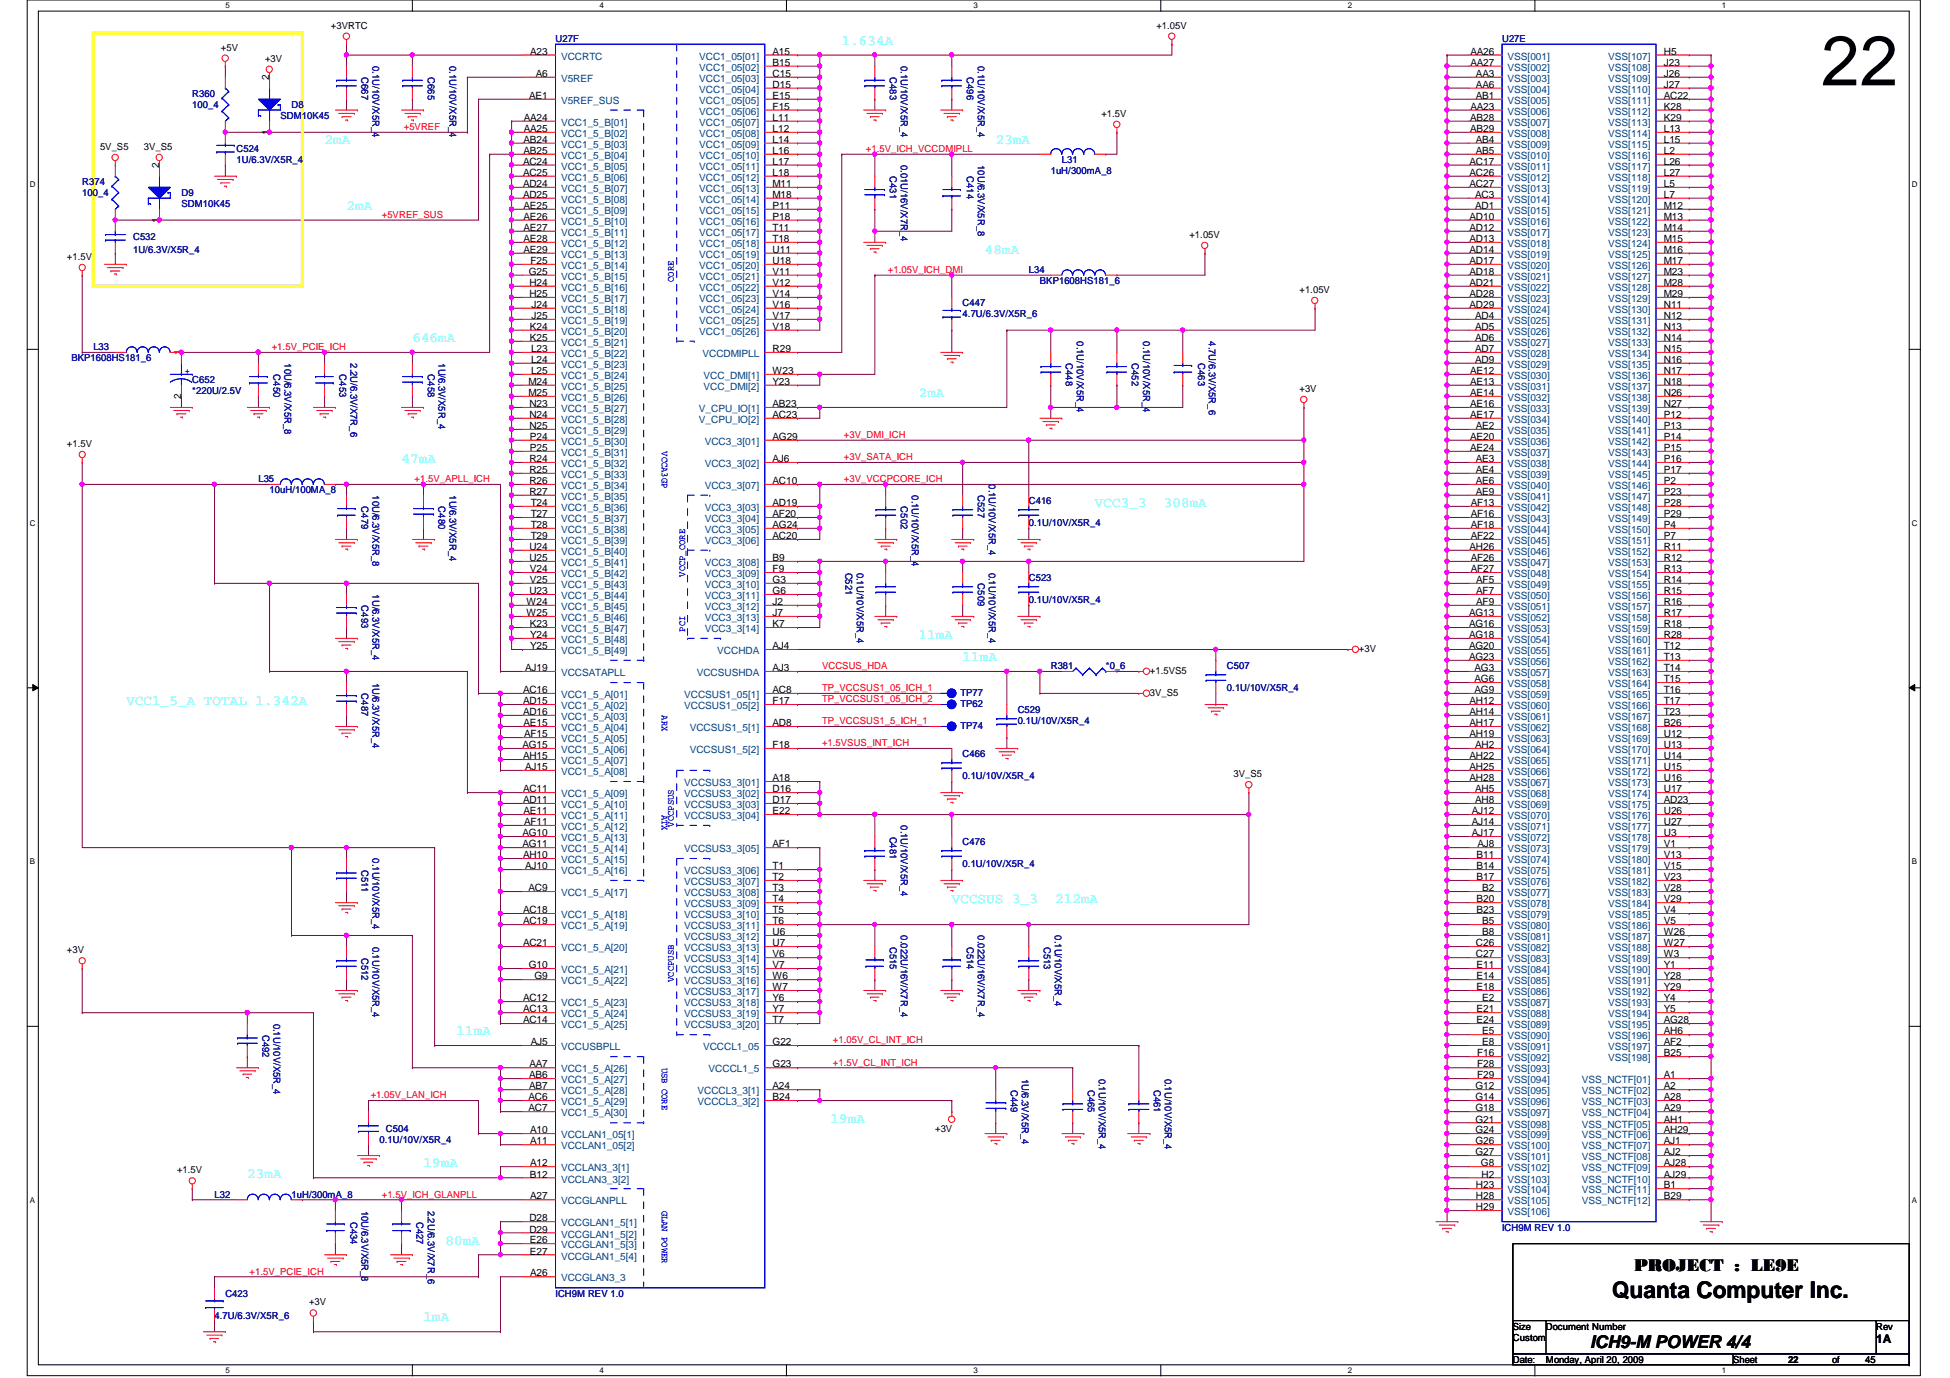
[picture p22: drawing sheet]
<svg xmlns="http://www.w3.org/2000/svg" width="297mm" height="210mm" viewBox="0 0 297 210" stroke-linecap="round" stroke-linejoin="round" font-family="sans-serif">
<defs><g id="words">
<text font-size="10.7" x="277.4" y="13">22</text>
<text font-size="3.5" x="245.6" y="197.7">Quanta Computer Inc.</text>
<g font-size="2.7">
<text x="248.9" y="193.6">PROJECT : LE9E</text>
<text x="242.2" y="205.3">ICH9-M POWER 4/4</text>
</g>
<g font-size="2.2" fill="#0ff">
<text x="128.2" y="6.8">1.634A</text>
<text x="49.4" y="21.9">2mA</text>
<text x="151.7" y="21.9">23mA</text>
<text x="52.8" y="32">2mA</text>
<text x="150" y="38.7">48mA</text>
<text x="62.8" y="52.1">646mA</text>
<text x="140" y="60.5">2mA</text>
<text x="61.2" y="70.5">47mA</text>
<text x="166.8" y="77.2">VCC3_3</text>
<text x="177.3" y="77.2">308mA</text>
<text x="140" y="97.4">11mA</text>
<text x="146.6" y="100.7">11mA</text>
<text x="19.3" y="107.4">VCC1_5_A TOTAL 1.342A</text>
<text x="145" y="137.6">VCCSUS 3_3</text>
<text x="160.7" y="137.6">212mA</text>
<text x="69.6" y="157.7">11mA</text>
<text x="126.5" y="171.1">19mA</text>
<text x="37.7" y="179.5">23mA</text>
<text x="64.5" y="177.8">19mA</text>
<text x="67.9" y="189.6">80mA</text>
<text x="64.5" y="201.3">1mA</text>
</g>
<text font-size="1.8" x="285.8" y="204.6">1A</text>
<g font-size="1.5">
<text x="50.4" y="4.4">+3VRTC</text>
<text x="176.1" y="4.4">+1.05V</text>
<text x="33.7" y="7.7">+5V</text>
<text x="40.4" y="9.4">+3V</text>
<text x="80.8" y="8.3">A23</text>
<text x="81.6" y="11.7">A6</text>
<text x="117.7" y="8.3">A15</text>
<text x="117.7" y="10">B15</text>
<text x="117.7" y="11.7">C15</text>
<text x="224" y="8.3">AA26</text>
<text x="224" y="10">AA27</text>
<text x="224.8" y="11.7">AA3</text>
<text x="253.4" y="8.3">H5</text>
<text x="253.4" y="10">J23</text>
<text x="253.4" y="11.7">J26</text>
<text x="41" y="12.2" transform="rotate(-90 41 12.2)">2</text>
<text x="80.6" y="15.1">AE1</text>
<text x="117.7" y="13.4">D15</text>
<text x="117.7" y="15.1">E15</text>
<text x="117.7" y="16.7">F15</text>
<text x="167.8" y="17.8">+1.5V</text>
<text x="224" y="16.7">AA23</text>
<text x="224.8" y="15.1">AB1</text>
<text x="224.8" y="13.4">AA6</text>
<text x="253.4" y="13.4">J27</text>
<text x="253.4" y="15.1">AC22</text>
<text x="253.4" y="16.7">K28</text>
<text x="15.2" y="22.8">5V_S5</text>
<text x="21.9" y="22.8">3V_S5</text>
<text x="41" y="20.5" transform="rotate(-90 41 20.5)">1</text>
<text x="79.8" y="21.8">AB24</text>
<text x="79.8" y="23.5">AB25</text>
<text x="79.8" y="18.4">AA24</text>
<text x="79.8" y="20.1">AA25</text>
<text x="117.7" y="18.4">L11</text>
<text x="117.7" y="20.1">L12</text>
<text x="117.7" y="21.8">L14</text>
<text x="117.7" y="23.5">L16</text>
<text x="223.9" y="18.4">AB28</text>
<text x="223.9" y="20.1">AB29</text>
<text x="224.8" y="21.8">AB4</text>
<text x="224.8" y="23.5">AB5</text>
<text x="253.4" y="18.4">K29</text>
<text x="253.4" y="20.1">L13</text>
<text x="253.4" y="21.8">L15</text>
<text x="253.4" y="23.5">L2</text>
<text x="24.3" y="25.7" transform="rotate(-90 24.3 25.7)">2</text>
<text x="79.7" y="25.1">AC24</text>
<text x="79.7" y="26.8">AC25</text>
<text x="79.7" y="28.5">AD24</text>
<text x="117.7" y="25.1">L17</text>
<text x="117.7" y="26.8">L18</text>
<text x="117.7" y="28.5">M11</text>
<text x="223.9" y="25.1">AC17</text>
<text x="223.9" y="26.8">AC26</text>
<text x="223.9" y="28.5">AC27</text>
<text x="253.4" y="25.1">L26</text>
<text x="253.4" y="26.8">L27</text>
<text x="253.4" y="28.5">L5</text>
<text x="24.3" y="33.9" transform="rotate(-90 24.3 33.9)">1</text>
<text x="79.7" y="30.1">AD25</text>
<text x="79.8" y="31.8">AE25</text>
<text x="79.8" y="33.5">AE26</text>
<text x="79.8" y="35.2">AE27</text>
<text x="117.7" y="30.1">M18</text>
<text x="117.7" y="31.8">P11</text>
<text x="117.7" y="33.5">P18</text>
<text x="117.7" y="35.2">T11</text>
<text x="223.9" y="33.5">AD10</text>
<text x="223.9" y="35.2">AD12</text>
<text x="224.7" y="30.1">AC3</text>
<text x="224.7" y="31.8">AD1</text>
<text x="253.4" y="30.1">L7</text>
<text x="253.4" y="31.8">M12</text>
<text x="253.4" y="33.5">M13</text>
<text x="253.4" y="35.2">M14</text>
<text x="10.2" y="39.6">+1.5V</text>
<text x="79.8" y="36.9">AE28</text>
<text x="79.8" y="38.5">AE29</text>
<text x="80.6" y="41.9">G25</text>
<text x="80.8" y="40.2">F25</text>
<text x="117.7" y="36.9">T18</text>
<text x="117.7" y="38.5">U11</text>
<text x="117.7" y="40.2">U18</text>
<text x="117.7" y="41.9">V11</text>
<text x="181.2" y="36.2">+1.05V</text>
<text x="223.9" y="36.9">AD13</text>
<text x="223.9" y="38.5">AD14</text>
<text x="223.9" y="40.2">AD17</text>
<text x="223.9" y="41.9">AD18</text>
<text x="253.4" y="36.9">M15</text>
<text x="253.4" y="38.5">M16</text>
<text x="253.4" y="40.2">M17</text>
<text x="253.4" y="41.9">M23</text>
<text x="80.6" y="43.6">H24</text>
<text x="80.6" y="45.3">H25</text>
<text x="81" y="46.9">J24</text>
<text x="117.7" y="43.6">V12</text>
<text x="117.7" y="45.3">V14</text>
<text x="117.7" y="46.9">V16</text>
<text x="197.9" y="44.6">+1.05V</text>
<text x="223.9" y="43.6">AD21</text>
<text x="223.9" y="45.3">AD28</text>
<text x="223.9" y="46.9">AD29</text>
<text x="253.4" y="43.6">M28</text>
<text x="253.4" y="45.3">M29</text>
<text x="253.4" y="46.9">N11</text>
<text x="80.7" y="50.2">K24</text>
<text x="80.7" y="51.9">K25</text>
<text x="80.9" y="53.6">L23</text>
<text x="81" y="48.6">J25</text>
<text x="117.7" y="53.6">R29</text>
<text x="117.7" y="48.6">V17</text>
<text x="117.7" y="50.2">V18</text>
<text x="224.7" y="48.6">AD4</text>
<text x="224.7" y="50.2">AD5</text>
<text x="224.7" y="51.9">AD6</text>
<text x="224.7" y="53.6">AD7</text>
<text x="253.4" y="48.6">N12</text>
<text x="253.4" y="50.2">N13</text>
<text x="253.4" y="51.9">N14</text>
<text x="253.4" y="53.6">N15</text>
<text x="27.6" y="54.1" transform="rotate(-90 27.6 54.1)">1</text>
<text x="80.5" y="58.6">M24</text>
<text x="80.9" y="55.3">L24</text>
<text x="80.9" y="57">L25</text>
<text x="117.7" y="58.6">Y23</text>
<text x="117.7" y="57">W23</text>
<text x="197.9" y="59.7">+3V</text>
<text x="223.9" y="57">AE12</text>
<text x="223.9" y="58.6">AE13</text>
<text x="224.7" y="55.3">AD9</text>
<text x="253.4" y="55.3">N16</text>
<text x="253.4" y="57">N17</text>
<text x="253.4" y="58.6">N18</text>
<text x="27.6" y="60.7" transform="rotate(-90 27.6 60.7)">2</text>
<text x="80.5" y="60.3">M25</text>
<text x="80.6" y="62">N23</text>
<text x="80.6" y="63.7">N24</text>
<text x="80.6" y="65.4">N25</text>
<text x="117.7" y="62">AB23</text>
<text x="117.7" y="63.7">AC23</text>
<text x="223.9" y="60.3">AE14</text>
<text x="223.9" y="62">AE16</text>
<text x="223.9" y="63.7">AE17</text>
<text x="224.8" y="65.4">AE2</text>
<text x="253.4" y="60.3">N26</text>
<text x="253.4" y="62">N27</text>
<text x="253.4" y="63.7">P12</text>
<text x="253.4" y="65.4">P13</text>
<text x="10.2" y="68.1">+1.5V</text>
<text x="80.6" y="70.4">R24</text>
<text x="80.7" y="67">P24</text>
<text x="80.7" y="68.7">P25</text>
<text x="117.7" y="67">AG29</text>
<text x="117.7" y="70.4">AJ6</text>
<text x="223.9" y="67">AE20</text>
<text x="223.9" y="68.7">AE24</text>
<text x="224.8" y="70.4">AE3</text>
<text x="253.4" y="67">P14</text>
<text x="253.4" y="68.7">P15</text>
<text x="253.4" y="70.4">P16</text>
<text x="80.6" y="72.1">R25</text>
<text x="80.6" y="73.7">R26</text>
<text x="80.6" y="75.4">R27</text>
<text x="80.9" y="77.1">T24</text>
<text x="117.7" y="77.1">AD19</text>
<text x="117.7" y="73.7">AC10</text>
<text x="224" y="77.1">AF13</text>
<text x="224.8" y="72.1">AE4</text>
<text x="224.8" y="73.7">AE6</text>
<text x="224.8" y="75.4">AE9</text>
<text x="253.4" y="72.1">P17</text>
<text x="253.4" y="73.7">P2</text>
<text x="253.4" y="75.4">P23</text>
<text x="253.4" y="77.1">P28</text>
<text x="80.6" y="83.8">U24</text>
<text x="80.9" y="78.8">T27</text>
<text x="80.9" y="80.4">T28</text>
<text x="80.9" y="82.1">T29</text>
<text x="117.7" y="78.8">AF20</text>
<text x="117.7" y="80.4">AG24</text>
<text x="117.7" y="82.1">AC20</text>
<text x="223.9" y="83.8">AH26</text>
<text x="224" y="78.8">AF16</text>
<text x="224" y="80.4">AF18</text>
<text x="224" y="82.1">AF22</text>
<text x="253.4" y="78.8">P29</text>
<text x="253.4" y="80.4">P4</text>
<text x="253.4" y="82.1">P7</text>
<text x="253.4" y="83.8">R11</text>
<text x="80.6" y="85.5">U25</text>
<text x="80.7" y="88.8">V25</text>
<text x="80.7" y="87.2">V24</text>
<text x="117.7" y="87.2">F9</text>
<text x="117.7" y="88.8">G3</text>
<text x="117.7" y="85.5">B9</text>
<text x="224" y="85.5">AF26</text>
<text x="224" y="87.2">AF27</text>
<text x="224.9" y="88.8">AF5</text>
<text x="253.4" y="85.5">R12</text>
<text x="253.4" y="87.2">R13</text>
<text x="253.4" y="88.8">R14</text>
<text x="80.2" y="92.2">W24</text>
<text x="80.2" y="93.9">W25</text>
<text x="80.6" y="90.5">U23</text>
<text x="80.7" y="95.5">K23</text>
<text x="117.7" y="90.5">G6</text>
<text x="117.7" y="92.2">J2</text>
<text x="117.7" y="93.9">J7</text>
<text x="117.7" y="95.5">K7</text>
<text x="223.8" y="93.9">AG13</text>
<text x="223.8" y="95.5">AG16</text>
<text x="224.9" y="90.5">AF7</text>
<text x="224.9" y="92.2">AF9</text>
<text x="253.4" y="90.5">R15</text>
<text x="253.4" y="92.2">R16</text>
<text x="253.4" y="93.9">R17</text>
<text x="253.4" y="95.5">R18</text>
<text x="80.8" y="97.2">Y24</text>
<text x="80.8" y="98.9">Y25</text>
<text x="117.7" y="98.9">AJ4</text>
<text x="207" y="99.3">+3V</text>
<text x="223.8" y="97.2">AG18</text>
<text x="223.8" y="98.9">AG20</text>
<text x="223.8" y="100.5">AG23</text>
<text x="253.4" y="97.2">R28</text>
<text x="253.4" y="98.9">T12</text>
<text x="253.4" y="100.5">T13</text>
<text x="79.7" y="105.6">AC16</text>
<text x="79.7" y="107.3">AD15</text>
<text x="80" y="102.2">AJ19</text>
<text x="117.7" y="102.2">AJ3</text>
<text x="117.7" y="105.6">AC8</text>
<text x="117.7" y="107.3">F17</text>
<text x="175.2" y="102.6">+1.5VS5</text>
<text x="175.2" y="106">3V_S5</text>
<text x="223.9" y="107.3">AH12</text>
<text x="224.6" y="102.2">AG3</text>
<text x="224.6" y="103.9">AG6</text>
<text x="224.6" y="105.6">AG9</text>
<text x="253.4" y="102.2">T14</text>
<text x="253.4" y="103.9">T15</text>
<text x="253.4" y="105.6">T16</text>
<text x="253.4" y="107.3">T17</text>
<text x="79.6" y="114">AG15</text>
<text x="79.7" y="108.9">AD16</text>
<text x="79.8" y="110.6">AE15</text>
<text x="79.8" y="112.3">AF15</text>
<text x="117.7" y="110.6">AD8</text>
<text x="117.7" y="114">F18</text>
<text x="223.9" y="108.9">AH14</text>
<text x="223.9" y="110.6">AH17</text>
<text x="223.9" y="112.3">AH19</text>
<text x="224.7" y="114">AH2</text>
<text x="253.4" y="108.9">T23</text>
<text x="253.4" y="112.3">U12</text>
<text x="253.4" y="114">U13</text>
<text x="253.4" y="110.6">B26</text>
<text x="79.7" y="115.7">AH15</text>
<text x="80" y="117.3">AJ15</text>
<text x="117.7" y="119">A18</text>
<text x="187.9" y="118.4">3V_S5</text>
<text x="223.9" y="115.7">AH22</text>
<text x="223.9" y="117.3">AH25</text>
<text x="223.9" y="119">AH28</text>
<text x="253.4" y="115.7">U14</text>
<text x="253.4" y="117.3">U15</text>
<text x="253.4" y="119">U16</text>
<text x="79.7" y="120.7">AC11</text>
<text x="79.7" y="122.3">AD11</text>
<text x="79.8" y="124">AE11</text>
<text x="79.8" y="125.7">AF11</text>
<text x="117.7" y="120.7">D16</text>
<text x="117.7" y="122.3">D17</text>
<text x="117.7" y="124">E22</text>
<text x="224.2" y="124">AJ12</text>
<text x="224.2" y="125.7">AJ14</text>
<text x="224.7" y="120.7">AH5</text>
<text x="224.7" y="122.3">AH8</text>
<text x="253.4" y="120.7">U17</text>
<text x="253.4" y="122.3">AD23</text>
<text x="253.4" y="124">U26</text>
<text x="253.4" y="125.7">U27</text>
<text x="79.6" y="127.4">AG10</text>
<text x="79.6" y="129.1">AG11</text>
<text x="79.7" y="130.7">AH10</text>
<text x="117.7" y="129.1">AF1</text>
<text x="224.2" y="127.4">AJ17</text>
<text x="224.9" y="130.7">B11</text>
<text x="225" y="129.1">AJ8</text>
<text x="253.4" y="127.4">U3</text>
<text x="253.4" y="129.1">V1</text>
<text x="253.4" y="130.7">V13</text>
<text x="80" y="132.4">AJ10</text>
<text x="80.5" y="135.8">AC9</text>
<text x="117.7" y="132.4">T1</text>
<text x="117.7" y="134.1">T2</text>
<text x="117.7" y="135.8">T3</text>
<text x="117.7" y="137.5">T4</text>
<text x="224.9" y="132.4">B14</text>
<text x="224.9" y="134.1">B17</text>
<text x="224.9" y="137.5">B20</text>
<text x="225.8" y="135.8">B2</text>
<text x="253.4" y="132.4">V15</text>
<text x="253.4" y="134.1">V23</text>
<text x="253.4" y="135.8">V28</text>
<text x="253.4" y="137.5">V29</text>
<text x="79.7" y="140.8">AC19</text>
<text x="79.7" y="139.1">AC18</text>
<text x="117.7" y="139.1">T5</text>
<text x="117.7" y="140.8">T6</text>
<text x="117.7" y="142.5">U6</text>
<text x="224.9" y="139.1">B23</text>
<text x="225.8" y="140.8">B5</text>
<text x="225.8" y="142.5">B8</text>
<text x="253.4" y="139.1">V4</text>
<text x="253.4" y="140.8">V5</text>
<text x="253.4" y="142.5">W26</text>
<text x="10.2" y="145.2">+3V</text>
<text x="79.7" y="144.1">AC21</text>
<text x="80.6" y="147.5">G10</text>
<text x="81.4" y="149.2">G9</text>
<text x="117.7" y="144.1">U7</text>
<text x="117.7" y="145.8">V6</text>
<text x="117.7" y="147.5">V7</text>
<text x="117.7" y="149.2">W6</text>
<text x="224.8" y="144.1">C26</text>
<text x="224.8" y="145.8">C27</text>
<text x="224.9" y="147.5">E11</text>
<text x="224.9" y="149.2">E14</text>
<text x="253.4" y="144.1">W27</text>
<text x="253.4" y="145.8">W3</text>
<text x="253.4" y="147.5">Y1</text>
<text x="253.4" y="149.2">Y28</text>
<text x="79.7" y="152.5">AC12</text>
<text x="79.7" y="154.2">AC13</text>
<text x="79.7" y="155.9">AC14</text>
<text x="117.7" y="150.8">W7</text>
<text x="117.7" y="152.5">Y6</text>
<text x="117.7" y="154.2">Y7</text>
<text x="117.7" y="155.9">T7</text>
<text x="224.9" y="150.8">E18</text>
<text x="224.9" y="154.2">E21</text>
<text x="224.9" y="155.9">E24</text>
<text x="225.8" y="152.5">E2</text>
<text x="253.4" y="150.8">Y29</text>
<text x="253.4" y="152.5">Y4</text>
<text x="253.4" y="154.2">Y5</text>
<text x="253.4" y="155.9">AG28</text>
<text x="80.9" y="159.2">AJ5</text>
<text x="117.7" y="159.2">G22</text>
<text x="225" y="160.9">F16</text>
<text x="225.8" y="157.6">E5</text>
<text x="225.8" y="159.2">E8</text>
<text x="253.4" y="157.6">AH6</text>
<text x="253.4" y="159.2">AF2</text>
<text x="253.4" y="160.9">B25</text>
<text x="80.5" y="167.6">AC6</text>
<text x="80.6" y="164.3">AB6</text>
<text x="80.6" y="165.9">AB7</text>
<text x="80.6" y="162.6">AA7</text>
<text x="117.7" y="167.6">B24</text>
<text x="117.7" y="165.9">A24</text>
<text x="117.7" y="162.6">G23</text>
<text x="224.7" y="165.9">G12</text>
<text x="224.7" y="167.6">G14</text>
<text x="225" y="162.6">F28</text>
<text x="225" y="164.3">F29</text>
<text x="253.4" y="164.3">A1</text>
<text x="253.4" y="165.9">A2</text>
<text x="253.4" y="167.6">A28</text>
<text x="80.5" y="169.3">AC7</text>
<text x="80.8" y="172.6">A10</text>
<text x="142.4" y="172.4">+3V</text>
<text x="224.7" y="169.3">G18</text>
<text x="224.7" y="172.6">G24</text>
<text x="224.7" y="171">G21</text>
<text x="253.4" y="169.3">A29</text>
<text x="253.4" y="171">AH1</text>
<text x="253.4" y="172.6">AH29</text>
<text x="27" y="178.7">+1.5V</text>
<text x="80.7" y="179.4">B12</text>
<text x="80.8" y="174.3">A11</text>
<text x="80.8" y="177.7">A12</text>
<text x="224.7" y="174.3">G26</text>
<text x="224.7" y="176">G27</text>
<text x="225.6" y="177.7">G8</text>
<text x="225.7" y="179.4">H2</text>
<text x="253.4" y="174.3">AJ1</text>
<text x="253.4" y="176">AJ2</text>
<text x="253.4" y="177.7">AJ28</text>
<text x="253.4" y="179.4">AJ29</text>
<text x="80.8" y="182.7">A27</text>
<text x="224.8" y="181">H23</text>
<text x="224.8" y="182.7">H28</text>
<text x="224.8" y="184.4">H29</text>
<text x="253.4" y="181">B1</text>
<text x="253.4" y="182.7">B29</text>
<text x="80.6" y="187.7">D29</text>
<text x="80.6" y="186.1">D28</text>
<text x="80.7" y="191.1">E27</text>
<text x="80.7" y="189.4">E26</text>
<text x="80.8" y="194.4">A26</text>
<text x="47.1" y="198.8">+3V</text>
<text x="230.5" y="202.5">Size</text>
<text x="235.5" y="202.5">Document Number</text>
<text x="285.8" y="202.5">Rev</text>
<text x="230.5" y="207.6">Date:</text>
<text x="230.5" y="204.2">Custom</text>
<text x="235.5" y="207.6">Monday, April 20, 2009</text>
<text x="264" y="207.6">Sheet</text>
<text x="272.4" y="207.6">22</text>
<text x="279.1" y="207.6">of</text>
<text x="284.1" y="207.6">45</text>
</g>
<g font-size="1.5" fill="#000080">
<text x="55.1" y="11.8" transform="rotate(90 55.1 11.8)">C667</text>
<text x="56.8" y="10.1" transform="rotate(90 56.8 10.1)">0.1U/10V/X5R_4</text>
<text x="65.1" y="11.8" transform="rotate(90 65.1 11.8)">C665</text>
<text x="68.5" y="10.1" transform="rotate(90 68.5 10.1)">0.1U/10V/X5R_4</text>
<text x="84.6" y="6.4">U27F</text>
<text x="135.5" y="11.8" transform="rotate(90 135.5 11.8)">C483</text>
<text x="137.2" y="10.1" transform="rotate(90 137.2 10.1)">0.1U/10V/X5R_4</text>
<text x="147.3" y="11.8" transform="rotate(90 147.3 11.8)">C496</text>
<text x="149" y="10.1" transform="rotate(90 149 10.1)">0.1U/10V/X5R_4</text>
<text x="228.8" y="6.4">U27E</text>
<text x="29.3" y="14.8">R360</text>
<text x="29.3" y="16.5">100_4</text>
<text x="44.4" y="16.5">D8</text>
<text x="36" y="23.2">C524</text>
<text x="42.7" y="18.1">SDM10K45</text>
<text x="12.5" y="28.2">R374</text>
<text x="12.5" y="29.9">100_4</text>
<text x="27.6" y="29.9">D9</text>
<text x="36" y="24.8">1U/6.3V/X5R_4</text>
<text x="135.5" y="26.8" transform="rotate(90 135.5 26.8)">C431</text>
<text x="137.2" y="25.1" transform="rotate(90 137.2 25.1)">0.01U/16V/X7R_4</text>
<text x="147.3" y="26.8" transform="rotate(90 147.3 26.8)">C414</text>
<text x="149" y="25.1" transform="rotate(90 149 25.1)">10U/6.3V/X5R_8</text>
<text x="160.1" y="26.5">1uH/300mA_8</text>
<text x="161.8" y="24.8">L31</text>
<text x="27.6" y="31.5">SDM10K45</text>
<text x="20.3" y="36.6">C532</text>
<text x="20.3" y="38.6">1U/6.3V/X5R_4</text>
<text x="156.7" y="41.6">L34</text>
<text x="146.6" y="46.7">C447</text>
<text x="158.4" y="43.3">BKP1608HS181_6</text>
<text x="14.2" y="53.3">L33</text>
<text x="146.6" y="48.3">4.7U/6.3V/X5R_6</text>
<text x="164" y="52" transform="rotate(90 164 52)">0.1U/10V/X5R_4</text>
<text x="174.1" y="52" transform="rotate(90 174.1 52)">0.1U/10V/X5R_4</text>
<text x="184.1" y="52" transform="rotate(90 184.1 52)">4.7U/6.3V/X5R_6</text>
<text x="10.9" y="55">BKP1608HS181_6</text>
<text x="29.3" y="58.4">C652</text>
<text x="41.7" y="57" transform="rotate(90 41.7 57)">C450</text>
<text x="43.3" y="55.3" transform="rotate(90 43.3 55.3)">10U/6.3V/X5R_8</text>
<text x="51.7" y="57" transform="rotate(90 51.7 57)">C453</text>
<text x="53.4" y="55.3" transform="rotate(90 53.4 55.3)">2.2U/6.3V/X7R_6</text>
<text x="65.1" y="57" transform="rotate(90 65.1 57)">C458</text>
<text x="66.8" y="55.3" transform="rotate(90 66.8 55.3)">1U/6.3V/X5R_4</text>
<text x="162.3" y="55.3" transform="rotate(90 162.3 55.3)">C448</text>
<text x="172.4" y="55.3" transform="rotate(90 172.4 55.3)">C452</text>
<text x="182.5" y="55.3" transform="rotate(90 182.5 55.3)">C463</text>
<text x="29.3" y="60">*220U/2.5V</text>
<text x="39.4" y="73.4">L35</text>
<text x="41.1" y="75.1">10uH/100MA_8</text>
<text x="55.1" y="77.1" transform="rotate(90 55.1 77.1)">C479</text>
<text x="56.8" y="75.4" transform="rotate(90 56.8 75.4)">10U/6.3V/X5R_8</text>
<text x="66.8" y="77.1" transform="rotate(90 66.8 77.1)">C480</text>
<text x="68.5" y="75.4" transform="rotate(90 68.5 75.4)">1U/6.3V/X5R_4</text>
<text x="137.2" y="77.1" transform="rotate(90 137.2 77.1)">C502</text>
<text x="138.9" y="75.4" transform="rotate(90 138.9 75.4)">0.1U/10V/X5R_4</text>
<text x="149" y="75.4" transform="rotate(90 149 75.4)">C527</text>
<text x="150.6" y="73.8" transform="rotate(90 150.6 73.8)">0.1U/10V/X5R_4</text>
<text x="156.7" y="76.8">C416</text>
<text x="156.7" y="80.2">0.1U/10V/X5R_4</text>
<text x="128.8" y="87.2" transform="rotate(90 128.8 87.2)">C521</text>
<text x="130.5" y="87.2" transform="rotate(90 130.5 87.2)">0.1U/10V/X5R_4</text>
<text x="149" y="88.9" transform="rotate(90 149 88.9)">C509</text>
<text x="150.6" y="87.2" transform="rotate(90 150.6 87.2)">0.1U/10V/X5R_4</text>
<text x="156.7" y="88.6">C523</text>
<text x="55.1" y="92.2" transform="rotate(90 55.1 92.2)">C493</text>
<text x="56.8" y="90.6" transform="rotate(90 56.8 90.6)">1U/6.3V/X5R_4</text>
<text x="156.7" y="91.9">0.1U/10V/X5R_4</text>
<text x="160.1" y="101.9">R381</text>
<text x="168.4" y="101.9">*0_6</text>
<text x="186.9" y="101.9">C507</text>
<text x="55.1" y="105.6" transform="rotate(90 55.1 105.6)">C487</text>
<text x="56.8" y="104" transform="rotate(90 56.8 104)">1U/6.3V/X5R_4</text>
<text x="146.3" y="107.7">TP62</text>
<text x="146.3" y="106">TP77</text>
<text x="186.9" y="105.3">0.1U/10V/X5R_4</text>
<text x="146.3" y="111">TP74</text>
<text x="155" y="108.7">C529</text>
<text x="155" y="110.3">0.1U/10V/X5R_4</text>
<text x="146.6" y="115.4">C466</text>
<text x="146.6" y="118.7">0.1U/10V/X5R_4</text>
<text x="137.2" y="125.7" transform="rotate(90 137.2 125.7)">0.1U/10V/X5R_4</text>
<text x="56.8" y="130.8" transform="rotate(90 56.8 130.8)">0.1U/10V/X5R_4</text>
<text x="135.5" y="127.4" transform="rotate(90 135.5 127.4)">C481</text>
<text x="146.6" y="128.8">C476</text>
<text x="55.1" y="132.5" transform="rotate(90 55.1 132.5)">C511</text>
<text x="146.6" y="132.1">0.1U/10V/X5R_4</text>
<text x="137.2" y="142.5" transform="rotate(90 137.2 142.5)">0.022U/16V/X7R_4</text>
<text x="149" y="142.5" transform="rotate(90 149 142.5)">0.022U/16V/X7R_4</text>
<text x="160.7" y="142.5" transform="rotate(90 160.7 142.5)">0.1U/10V/X5R_4</text>
<text x="55.1" y="145.9" transform="rotate(90 55.1 145.9)">C512</text>
<text x="56.8" y="144.2" transform="rotate(90 56.8 144.2)">0.1U/10V/X5R_4</text>
<text x="135.5" y="144.2" transform="rotate(90 135.5 144.2)">C515</text>
<text x="147.3" y="144.2" transform="rotate(90 147.3 144.2)">C514</text>
<text x="159" y="144.2" transform="rotate(90 159 144.2)">C513</text>
<text x="41.7" y="155.9" transform="rotate(90 41.7 155.9)">0.1U/10V/X5R_4</text>
<text x="40" y="157.6" transform="rotate(90 40 157.6)">C492</text>
<text x="154" y="166" transform="rotate(90 154 166)">C449</text>
<text x="155.7" y="164.3" transform="rotate(90 155.7 164.3)">1U/6.3V/X5R_4</text>
<text x="165.7" y="166" transform="rotate(90 165.7 166)">C465</text>
<text x="167.4" y="164.3" transform="rotate(90 167.4 164.3)">0.1U/10V/X5R_4</text>
<text x="175.8" y="166" transform="rotate(90 175.8 166)">C461</text>
<text x="177.5" y="164.3" transform="rotate(90 177.5 164.3)">0.1U/10V/X5R_4</text>
<text x="58.8" y="172.4">C504</text>
<text x="57.8" y="174">0.1U/10V/X5R_4</text>
<text x="32.7" y="182.4">L32</text>
<text x="44.4" y="182.4">1uH/300mA_8</text>
<text x="55.1" y="184.4" transform="rotate(90 55.1 184.4)">10U/6.3V/X5R_8</text>
<text x="65.1" y="184.4" transform="rotate(90 65.1 184.4)">2.2U/6.3V/X7R_6</text>
<text x="53.4" y="186.1" transform="rotate(90 53.4 186.1)">C434</text>
<text x="63.5" y="186.1" transform="rotate(90 63.5 186.1)">C427</text>
<text x="228.8" y="187.5">ICH9M REV 1.0</text>
<text x="34.3" y="197.5">C423</text>
<text x="84.6" y="197.5">ICH9M REV 1.0</text>
<text x="32.7" y="200.9">4.7U/6.3V/X5R_6</text>
</g>
<g font-size="1.5" fill="#004080">
<text x="85.5" y="9.1">VCCRTC</text>
<text x="106.5" y="9.1">VCC1_05[01]</text>
<text x="106.5" y="10.8">VCC1_05[02]</text>
<text x="229.7" y="9.1">VSS[001]</text>
<text x="229.7" y="10.8">VSS[002]</text>
<text x="245" y="9.1">VSS[107]</text>
<text x="245" y="10.8">VSS[108]</text>
<text x="85.5" y="12.5">V5REF</text>
<text x="85.5" y="15.8">V5REF_SUS</text>
<text x="106.5" y="12.5">VCC1_05[03]</text>
<text x="106.5" y="14.1">VCC1_05[04]</text>
<text x="106.5" y="15.8">VCC1_05[05]</text>
<text x="106.5" y="17.5">VCC1_05[06]</text>
<text x="229.7" y="12.5">VSS[003]</text>
<text x="229.7" y="14.1">VSS[004]</text>
<text x="229.7" y="15.8">VSS[005]</text>
<text x="229.7" y="17.5">VSS[006]</text>
<text x="245" y="12.5">VSS[109]</text>
<text x="245" y="14.1">VSS[110]</text>
<text x="245" y="15.8">VSS[111]</text>
<text x="245" y="17.5">VSS[112]</text>
<text x="85.5" y="19.2">VCC1_5_B[01]</text>
<text x="85.5" y="20.9">VCC1_5_B[02]</text>
<text x="85.5" y="22.5">VCC1_5_B[03]</text>
<text x="106.5" y="19.2">VCC1_05[07]</text>
<text x="106.5" y="20.9">VCC1_05[08]</text>
<text x="106.5" y="22.5">VCC1_05[09]</text>
<text x="229.7" y="19.2">VSS[007]</text>
<text x="229.7" y="20.9">VSS[008]</text>
<text x="229.7" y="22.5">VSS[009]</text>
<text x="245" y="19.2">VSS[113]</text>
<text x="245" y="20.9">VSS[114]</text>
<text x="245" y="22.5">VSS[115]</text>
<text x="85.5" y="24.2">VCC1_5_B[04]</text>
<text x="85.5" y="25.9">VCC1_5_B[05]</text>
<text x="85.5" y="27.6">VCC1_5_B[06]</text>
<text x="85.5" y="29.3">VCC1_5_B[07]</text>
<text x="106.5" y="24.2">VCC1_05[10]</text>
<text x="106.5" y="25.9">VCC1_05[11]</text>
<text x="106.5" y="27.6">VCC1_05[12]</text>
<text x="106.5" y="29.3">VCC1_05[13]</text>
<text x="229.7" y="24.2">VSS[010]</text>
<text x="229.7" y="25.9">VSS[011]</text>
<text x="229.7" y="27.6">VSS[012]</text>
<text x="229.7" y="29.3">VSS[013]</text>
<text x="245" y="24.2">VSS[116]</text>
<text x="245" y="25.9">VSS[117]</text>
<text x="245" y="27.6">VSS[118]</text>
<text x="245" y="29.3">VSS[119]</text>
<text x="85.5" y="30.9">VCC1_5_B[08]</text>
<text x="85.5" y="32.6">VCC1_5_B[09]</text>
<text x="85.5" y="34.2">VCC1_5_B[10]</text>
<text x="85.5" y="35.9">VCC1_5_B[11]</text>
<text x="106.5" y="30.9">VCC1_05[14]</text>
<text x="106.5" y="32.6">VCC1_05[15]</text>
<text x="106.5" y="34.2">VCC1_05[16]</text>
<text x="106.5" y="35.9">VCC1_05[17]</text>
<text x="229.7" y="30.9">VSS[014]</text>
<text x="229.7" y="32.6">VSS[015]</text>
<text x="229.7" y="34.2">VSS[016]</text>
<text x="229.7" y="35.9">VSS[017]</text>
<text x="245" y="30.9">VSS[120]</text>
<text x="245" y="32.6">VSS[121]</text>
<text x="245" y="34.2">VSS[122]</text>
<text x="245" y="35.9">VSS[123]</text>
<text x="85.5" y="37.6">VCC1_5_B[12]</text>
<text x="85.5" y="39.3">VCC1_5_B[13]</text>
<text x="85.5" y="41">VCC1_5_B[14]</text>
<text x="106.5" y="37.6">VCC1_05[18]</text>
<text x="106.5" y="39.3">VCC1_05[19]</text>
<text x="106.5" y="41">VCC1_05[20]</text>
<text x="229.7" y="37.6">VSS[018]</text>
<text x="229.7" y="39.3">VSS[019]</text>
<text x="229.7" y="41">VSS[020]</text>
<text x="245" y="37.6">VSS[124]</text>
<text x="245" y="39.3">VSS[125]</text>
<text x="245" y="41">VSS[126]</text>
<text x="85.5" y="42.6">VCC1_5_B[15]</text>
<text x="85.5" y="44.3">VCC1_5_B[16]</text>
<text x="85.5" y="46">VCC1_5_B[17]</text>
<text x="85.5" y="47.7">VCC1_5_B[18]</text>
<text x="106.5" y="44.3">VCC1_05[22]</text>
<text x="106.5" y="46">VCC1_05[23]</text>
<text x="106.5" y="42.6">VCC1_05[21]</text>
<text x="106.5" y="47.7">VCC1_05[24]</text>
<text x="229.7" y="42.6">VSS[021]</text>
<text x="229.7" y="44.3">VSS[022]</text>
<text x="229.7" y="46">VSS[023]</text>
<text x="229.7" y="47.7">VSS[024]</text>
<text x="245" y="42.6">VSS[127]</text>
<text x="245" y="44.3">VSS[128]</text>
<text x="245" y="46">VSS[129]</text>
<text x="245" y="47.7">VSS[130]</text>
<text x="85.5" y="49.4">VCC1_5_B[19]</text>
<text x="85.5" y="51">VCC1_5_B[20]</text>
<text x="85.5" y="52.7">VCC1_5_B[21]</text>
<text x="106.5" y="49.4">VCC1_05[25]</text>
<text x="106.5" y="51">VCC1_05[26]</text>
<text x="229.7" y="49.4">VSS[025]</text>
<text x="229.7" y="51">VSS[026]</text>
<text x="229.7" y="52.7">VSS[027]</text>
<text x="245" y="49.4">VSS[131]</text>
<text x="245" y="51">VSS[132]</text>
<text x="245" y="52.7">VSS[133]</text>
<text x="85.5" y="54.4">VCC1_5_B[22]</text>
<text x="85.5" y="56">VCC1_5_B[23]</text>
<text x="85.5" y="57.7">VCC1_5_B[24]</text>
<text x="85.5" y="59.4">VCC1_5_B[25]</text>
<text x="107" y="54.4">VCCDMIPLL</text>
<text x="107.2" y="59.4">VCC_DMI[2]</text>
<text x="107.2" y="57.7">VCC_DMI[1]</text>
<text x="229.7" y="54.4">VSS[028]</text>
<text x="229.7" y="56">VSS[029]</text>
<text x="229.7" y="57.7">VSS[030]</text>
<text x="229.7" y="59.4">VSS[031]</text>
<text x="245" y="54.4">VSS[134]</text>
<text x="245" y="56">VSS[135]</text>
<text x="245" y="57.7">VSS[136]</text>
<text x="245" y="59.4">VSS[137]</text>
<text x="85.5" y="61.1">VCC1_5_B[26]</text>
<text x="85.5" y="62.8">VCC1_5_B[27]</text>
<text x="85.5" y="64.4">VCC1_5_B[28]</text>
<text x="106.5" y="62.8">V_CPU_IO[1]</text>
<text x="106.5" y="64.4">V_CPU_IO[2]</text>
<text x="229.7" y="61.1">VSS[032]</text>
<text x="229.7" y="62.8">VSS[033]</text>
<text x="229.7" y="64.4">VSS[034]</text>
<text x="245" y="61.1">VSS[138]</text>
<text x="245" y="62.8">VSS[139]</text>
<text x="245" y="64.4">VSS[140]</text>
<text x="85.5" y="66.1">VCC1_5_B[29]</text>
<text x="85.5" y="67.8">VCC1_5_B[30]</text>
<text x="85.5" y="69.5">VCC1_5_B[31]</text>
<text x="85.5" y="71.2">VCC1_5_B[32]</text>
<text x="107.4" y="67.8">VCC3_3[01]</text>
<text x="107.4" y="71.2">VCC3_3[02]</text>
<text x="229.7" y="66.1">VSS[035]</text>
<text x="229.7" y="67.8">VSS[036]</text>
<text x="229.7" y="69.5">VSS[037]</text>
<text x="229.7" y="71.2">VSS[038]</text>
<text x="245" y="66.1">VSS[141]</text>
<text x="245" y="67.8">VSS[142]</text>
<text x="245" y="69.5">VSS[143]</text>
<text x="245" y="71.2">VSS[144]</text>
<text x="85.5" y="72.8">VCC1_5_B[33]</text>
<text x="85.5" y="74.5">VCC1_5_B[34]</text>
<text x="85.5" y="76.2">VCC1_5_B[35]</text>
<text x="85.5" y="77.9">VCC1_5_B[36]</text>
<text x="107.4" y="77.9">VCC3_3[03]</text>
<text x="107.4" y="74.5">VCC3_3[07]</text>
<text x="229.7" y="72.8">VSS[039]</text>
<text x="229.7" y="74.5">VSS[040]</text>
<text x="229.7" y="76.2">VSS[041]</text>
<text x="229.7" y="77.9">VSS[042]</text>
<text x="245" y="72.8">VSS[145]</text>
<text x="245" y="74.5">VSS[146]</text>
<text x="245" y="76.2">VSS[147]</text>
<text x="245" y="77.9">VSS[148]</text>
<text x="85.5" y="79.5">VCC1_5_B[37]</text>
<text x="85.5" y="81.2">VCC1_5_B[38]</text>
<text x="85.5" y="82.9">VCC1_5_B[39]</text>
<text x="107.4" y="79.5">VCC3_3[04]</text>
<text x="107.4" y="81.2">VCC3_3[05]</text>
<text x="107.4" y="82.9">VCC3_3[06]</text>
<text x="229.7" y="79.5">VSS[043]</text>
<text x="229.7" y="81.2">VSS[044]</text>
<text x="229.7" y="82.9">VSS[045]</text>
<text x="245" y="79.5">VSS[149]</text>
<text x="245" y="81.2">VSS[150]</text>
<text x="245" y="82.9">VSS[151]</text>
<text x="85.5" y="84.5">VCC1_5_B[40]</text>
<text x="85.5" y="89.6">VCC1_5_B[43]</text>
<text x="85.5" y="86.2">VCC1_5_B[41]</text>
<text x="85.5" y="87.9">VCC1_5_B[42]</text>
<text x="107.4" y="87.9">VCC3_3[09]</text>
<text x="107.4" y="89.6">VCC3_3[10]</text>
<text x="107.4" y="86.2">VCC3_3[08]</text>
<text x="229.7" y="84.5">VSS[046]</text>
<text x="229.7" y="86.2">VSS[047]</text>
<text x="229.7" y="87.9">VSS[048]</text>
<text x="229.7" y="89.6">VSS[049]</text>
<text x="245" y="84.5">VSS[152]</text>
<text x="245" y="86.2">VSS[153]</text>
<text x="245" y="87.9">VSS[154]</text>
<text x="245" y="89.6">VSS[155]</text>
<text x="85.5" y="92.9">VCC1_5_B[45]</text>
<text x="85.5" y="94.6">VCC1_5_B[46]</text>
<text x="85.5" y="91.3">VCC1_5_B[44]</text>
<text x="107.4" y="91.3">VCC3_3[11]</text>
<text x="107.4" y="92.9">VCC3_3[12]</text>
<text x="107.4" y="94.6">VCC3_3[13]</text>
<text x="229.7" y="91.3">VSS[050]</text>
<text x="229.7" y="92.9">VSS[051]</text>
<text x="229.7" y="94.6">VSS[052]</text>
<text x="245" y="91.3">VSS[156]</text>
<text x="245" y="92.9">VSS[157]</text>
<text x="245" y="94.6">VSS[158]</text>
<text x="85.5" y="96.3">VCC1_5_B[47]</text>
<text x="85.5" y="98">VCC1_5_B[48]</text>
<text x="85.5" y="99.7">VCC1_5_B[49]</text>
<text x="107.4" y="96.3">VCC3_3[14]</text>
<text x="109.3" y="99.7">VCCHDA</text>
<text x="229.7" y="96.3">VSS[053]</text>
<text x="229.7" y="98">VSS[054]</text>
<text x="229.7" y="99.7">VSS[055]</text>
<text x="229.7" y="101.3">VSS[056]</text>
<text x="245" y="96.3">VSS[159]</text>
<text x="245" y="98">VSS[160]</text>
<text x="245" y="99.7">VSS[161]</text>
<text x="245" y="101.3">VSS[162]</text>
<text x="85.5" y="106.3">VCC1_5_A[01]</text>
<text x="85.5" y="103">VCCSATAPLL</text>
<text x="104.2" y="106.3">VCCSUS1_05[1]</text>
<text x="106.1" y="103">VCCSUSHDA</text>
<text x="229.7" y="103">VSS[057]</text>
<text x="229.7" y="104.7">VSS[058]</text>
<text x="229.7" y="106.3">VSS[059]</text>
<text x="245" y="103">VSS[163]</text>
<text x="245" y="104.7">VSS[164]</text>
<text x="245" y="106.3">VSS[165]</text>
<text x="85.5" y="108">VCC1_5_A[02]</text>
<text x="85.5" y="109.7">VCC1_5_A[03]</text>
<text x="85.5" y="111.4">VCC1_5_A[04]</text>
<text x="85.5" y="113.1">VCC1_5_A[05]</text>
<text x="104.2" y="108">VCCSUS1_05[2]</text>
<text x="105.1" y="111.4">VCCSUS1_5[1]</text>
<text x="229.7" y="108">VSS[060]</text>
<text x="229.7" y="109.7">VSS[061]</text>
<text x="229.7" y="111.4">VSS[062]</text>
<text x="229.7" y="113.1">VSS[063]</text>
<text x="245" y="108">VSS[166]</text>
<text x="245" y="109.7">VSS[167]</text>
<text x="245" y="113.1">VSS[169]</text>
<text x="245" y="111.4">VSS[168]</text>
<text x="85.5" y="114.7">VCC1_5_A[06]</text>
<text x="85.5" y="116.4">VCC1_5_A[07]</text>
<text x="85.5" y="118.1">VCC1_5_A[08]</text>
<text x="104.2" y="119.8">VCCSUS3_3[01]</text>
<text x="105.1" y="114.7">VCCSUS1_5[2]</text>
<text x="229.7" y="114.7">VSS[064]</text>
<text x="229.7" y="116.4">VSS[065]</text>
<text x="229.7" y="118.1">VSS[066]</text>
<text x="229.7" y="119.8">VSS[067]</text>
<text x="245" y="114.7">VSS[170]</text>
<text x="245" y="116.4">VSS[171]</text>
<text x="245" y="118.1">VSS[172]</text>
<text x="245" y="119.8">VSS[173]</text>
<text x="85.5" y="121.5">VCC1_5_A[09]</text>
<text x="85.5" y="123.1">VCC1_5_A[10]</text>
<text x="85.5" y="124.8">VCC1_5_A[11]</text>
<text x="104.2" y="121.5">VCCSUS3_3[02]</text>
<text x="104.2" y="123.1">VCCSUS3_3[03]</text>
<text x="104.2" y="124.8">VCCSUS3_3[04]</text>
<text x="229.7" y="121.5">VSS[068]</text>
<text x="229.7" y="123.1">VSS[069]</text>
<text x="229.7" y="124.8">VSS[070]</text>
<text x="245" y="121.5">VSS[174]</text>
<text x="245" y="123.1">VSS[175]</text>
<text x="245" y="124.8">VSS[176]</text>
<text x="85.5" y="128.1">VCC1_5_A[13]</text>
<text x="85.5" y="126.4">VCC1_5_A[12]</text>
<text x="85.5" y="131.5">VCC1_5_A[15]</text>
<text x="85.5" y="129.8">VCC1_5_A[14]</text>
<text x="104.2" y="129.8">VCCSUS3_3[05]</text>
<text x="229.7" y="126.4">VSS[071]</text>
<text x="229.7" y="128.1">VSS[072]</text>
<text x="229.7" y="129.8">VSS[073]</text>
<text x="229.7" y="131.5">VSS[074]</text>
<text x="245" y="126.4">VSS[177]</text>
<text x="245" y="128.1">VSS[178]</text>
<text x="245" y="129.8">VSS[179]</text>
<text x="245" y="131.5">VSS[180]</text>
<text x="85.5" y="136.5">VCC1_5_A[17]</text>
<text x="85.5" y="133.2">VCC1_5_A[16]</text>
<text x="104.2" y="133.2">VCCSUS3_3[06]</text>
<text x="104.2" y="134.8">VCCSUS3_3[07]</text>
<text x="104.2" y="136.5">VCCSUS3_3[08]</text>
<text x="229.7" y="133.2">VSS[075]</text>
<text x="229.7" y="134.8">VSS[076]</text>
<text x="229.7" y="136.5">VSS[077]</text>
<text x="245" y="133.2">VSS[181]</text>
<text x="245" y="134.8">VSS[182]</text>
<text x="245" y="136.5">VSS[183]</text>
<text x="85.5" y="141.6">VCC1_5_A[19]</text>
<text x="85.5" y="139.9">VCC1_5_A[18]</text>
<text x="104.2" y="138.2">VCCSUS3_3[09]</text>
<text x="104.2" y="139.9">VCCSUS3_3[10]</text>
<text x="104.2" y="141.6">VCCSUS3_3[11]</text>
<text x="104.2" y="143.2">VCCSUS3_3[12]</text>
<text x="229.7" y="138.2">VSS[078]</text>
<text x="229.7" y="139.9">VSS[079]</text>
<text x="229.7" y="141.6">VSS[080]</text>
<text x="229.7" y="143.2">VSS[081]</text>
<text x="245" y="138.2">VSS[184]</text>
<text x="245" y="139.9">VSS[185]</text>
<text x="245" y="141.6">VSS[186]</text>
<text x="245" y="143.2">VSS[187]</text>
<text x="85.5" y="149.9">VCC1_5_A[22]</text>
<text x="85.5" y="144.9">VCC1_5_A[20]</text>
<text x="85.5" y="148.3">VCC1_5_A[21]</text>
<text x="104.2" y="144.9">VCCSUS3_3[13]</text>
<text x="104.2" y="146.6">VCCSUS3_3[14]</text>
<text x="104.2" y="148.3">VCCSUS3_3[15]</text>
<text x="104.2" y="149.9">VCCSUS3_3[16]</text>
<text x="229.7" y="144.9">VSS[082]</text>
<text x="229.7" y="146.6">VSS[083]</text>
<text x="229.7" y="148.3">VSS[084]</text>
<text x="229.7" y="149.9">VSS[085]</text>
<text x="245" y="144.9">VSS[188]</text>
<text x="245" y="146.6">VSS[189]</text>
<text x="245" y="148.3">VSS[190]</text>
<text x="245" y="149.9">VSS[191]</text>
<text x="85.5" y="153.3">VCC1_5_A[23]</text>
<text x="85.5" y="155">VCC1_5_A[24]</text>
<text x="104.2" y="151.6">VCCSUS3_3[17]</text>
<text x="104.2" y="153.3">VCCSUS3_3[18]</text>
<text x="104.2" y="155">VCCSUS3_3[19]</text>
<text x="229.7" y="151.6">VSS[086]</text>
<text x="229.7" y="153.3">VSS[087]</text>
<text x="229.7" y="155">VSS[088]</text>
<text x="245" y="151.6">VSS[192]</text>
<text x="245" y="153.3">VSS[193]</text>
<text x="245" y="155">VSS[194]</text>
<text x="85.5" y="160">VCCUSBPLL</text>
<text x="85.5" y="156.6">VCC1_5_A[25]</text>
<text x="104.2" y="156.6">VCCSUS3_3[20]</text>
<text x="107.1" y="160">VCCCL1_05</text>
<text x="229.7" y="156.6">VSS[089]</text>
<text x="229.7" y="158.3">VSS[090]</text>
<text x="229.7" y="160">VSS[091]</text>
<text x="229.7" y="161.7">VSS[092]</text>
<text x="245" y="156.6">VSS[195]</text>
<text x="245" y="158.3">VSS[196]</text>
<text x="245" y="160">VSS[197]</text>
<text x="245" y="161.7">VSS[198]</text>
<text x="85.5" y="163.4">VCC1_5_A[26]</text>
<text x="85.5" y="165">VCC1_5_A[27]</text>
<text x="85.5" y="166.7">VCC1_5_A[28]</text>
<text x="106.3" y="166.7">VCCCL3_3[1]</text>
<text x="107.9" y="163.4">VCCCL1_5</text>
<text x="229.7" y="163.4">VSS[093]</text>
<text x="229.7" y="165">VSS[094]</text>
<text x="229.7" y="166.7">VSS[095]</text>
<text x="241" y="165">VSS_NCTF[01]</text>
<text x="241" y="166.7">VSS_NCTF[02]</text>
<text x="85.5" y="173.4">VCCLAN1_05[1]</text>
<text x="85.5" y="168.4">VCC1_5_A[29]</text>
<text x="85.5" y="170.1">VCC1_5_A[30]</text>
<text x="106.3" y="168.4">VCCCL3_3[2]</text>
<text x="229.7" y="168.4">VSS[096]</text>
<text x="229.7" y="170.1">VSS[097]</text>
<text x="229.7" y="173.4">VSS[099]</text>
<text x="229.7" y="171.7">VSS[098]</text>
<text x="241" y="168.4">VSS_NCTF[03]</text>
<text x="241" y="170.1">VSS_NCTF[04]</text>
<text x="241" y="171.7">VSS_NCTF[05]</text>
<text x="241" y="173.4">VSS_NCTF[06]</text>
<text x="85.5" y="175.1">VCCLAN1_05[2]</text>
<text x="85.5" y="178.4">VCCLAN3_3[1]</text>
<text x="229.7" y="175.1">VSS[100]</text>
<text x="229.7" y="176.7">VSS[101]</text>
<text x="229.7" y="178.4">VSS[102]</text>
<text x="241" y="175.1">VSS_NCTF[07]</text>
<text x="241" y="176.7">VSS_NCTF[08]</text>
<text x="241" y="178.4">VSS_NCTF[09]</text>
<text x="85.5" y="180.1">VCCLAN3_3[2]</text>
<text x="85.5" y="183.5">VCCGLANPLL</text>
<text x="229.7" y="180.1">VSS[103]</text>
<text x="229.7" y="181.8">VSS[104]</text>
<text x="229.7" y="183.5">VSS[105]</text>
<text x="229.7" y="185.1">VSS[106]</text>
<text x="241" y="180.1">VSS_NCTF[10]</text>
<text x="241" y="181.8">VSS_NCTF[11]</text>
<text x="241" y="183.5">VSS_NCTF[12]</text>
<text x="85.5" y="191.9">VCCGLAN1_5[4]</text>
<text x="85.5" y="188.5">VCCGLAN1_5[2]</text>
<text x="85.5" y="190.2">VCCGLAN1_5[3]</text>
<text x="85.5" y="186.8">VCCGLAN1_5[1]</text>
<text x="85.5" y="195.2">VCCGLAN3_3</text>
</g>
<g font-size="1.5" fill="#f00">
<text x="61.5" y="19.8">+5VREF</text>
<text x="131.9" y="23.2">+1.5V_ICH_VCCDMIPLL</text>
<text x="58.2" y="33.2">+5VREF_SUS</text>
<text x="135.3" y="41.6">+1.05V_ICH_DMI</text>
<text x="41.4" y="53.3">+1.5V_PCIE_ICH</text>
<text x="128.6" y="66.7">+3V_DMI_ICH</text>
<text x="128.6" y="70.1">+3V_SATA_ICH</text>
<text x="63.2" y="73.4">+1.5V_APLL_ICH</text>
<text x="128.6" y="73.4">+3V_VCCPCORE_ICH</text>
<text x="125.2" y="101.9">VCCSUS_HDA</text>
<text x="125.2" y="107">TP_VCCSUS1_05_ICH_2</text>
<text x="125.2" y="105.3">TP_VCCSUS1_05_ICH_1</text>
<text x="125.2" y="110.3">TP_VCCSUS1_5_ICH_1</text>
<text x="125.2" y="113.7">+1.5VSUS_INT_ICH</text>
<text x="126.9" y="158.9">+1.05V_CL_INT_ICH</text>
<text x="56.5" y="167.3">+1.05V_LAN_ICH</text>
<text x="126.9" y="162.3">+1.5V_CL_INT_ICH</text>
<text x="58.2" y="182.4">+1.5V_ICH_GLANPLL</text>
<text x="38" y="194.1">+1.5V_PCIE_ICH</text>
</g>
<g font-size="1.5" fill="#00f">
<text x="102.7" y="42.9" transform="rotate(-90 102.7 42.9)">CORE</text>
<text x="28.1" y="56.9">+</text>
<text x="100.8" y="68.7" transform="rotate(90 100.8 68.7)">VCCA3GP</text>
<text x="104.3" y="87.8" transform="rotate(-90 104.3 87.8)">VCCP_CORE</text>
<text x="104.3" y="96.2" transform="rotate(-90 104.3 96.2)">PCI</text>
<text x="100.8" y="109" transform="rotate(90 100.8 109)">ARX</text>
<text x="100.8" y="124.1" transform="rotate(90 100.8 124.1)">ATX</text>
<text x="102.7" y="125.9" transform="rotate(-90 102.7 125.9)">VCCPSUS</text>
<text x="102.7" y="149.6" transform="rotate(-90 102.7 149.6)">VCCPUSB</text>
<text x="100.8" y="162.6" transform="rotate(90 100.8 162.6)">USB CORE</text>
<text x="100.8" y="184.4" transform="rotate(90 100.8 184.4)">GLAN POWER</text>
</g>
<g font-size="1.2">
<text x="34.3" y="1.3">5</text>
<text x="91.3" y="1.3">4</text>
<text x="148.3" y="1.3">3</text>
<text x="205.3" y="1.3">2</text>
<text x="262.3" y="1.3">1</text>
<text x="4.6" y="28.5">D</text>
<text x="291.3" y="28.5">D</text>
<text x="4.6" y="80.1">C</text>
<text x="291.3" y="80.1">C</text>
<text x="4.6" y="131.6">B</text>
<text x="291.3" y="131.6">B</text>
<text x="4.6" y="183.2">A</text>
<text x="291.3" y="183.2">A</text>
<text x="34.3" y="209.2">5</text>
<text x="91.3" y="209.2">4</text>
<text x="148.3" y="209.2">3</text>
<text x="205.3" y="209.2">2</text>
<text x="262.3" y="209.2">1</text>
</g>
</g></defs>
<path d="M4.1 0h288.4v209.5h-288.4zM5.8 1.7h285v206.2h-285z" fill="none" stroke="#000" stroke-width=".15"/>
<g fill="#fff">
<path d="M34.3 .2h.7v1.3h-.7z"/>
<path d="M34.3 208.1h.7v1.3h-.7z"/>
</g>
<path d="M62.8 0v1.7M62.8 207.9v1.7" fill="none" stroke="#000" stroke-width=".15"/>
<g fill="#fff">
<path d="M91.3 .2h.6v1.3h-.6z"/>
<path d="M91.3 208.1h.6v1.3h-.6z"/>
</g>
<path d="M119.8 0v1.7M119.8 207.9v1.7" fill="none" stroke="#000" stroke-width=".15"/>
<g fill="#fff">
<path d="M148.3 .2h.6v1.3h-.6z"/>
<path d="M148.3 208.1h.6v1.3h-.6z"/>
</g>
<path d="M176.8 0v1.7M176.8 207.9v1.7" fill="none" stroke="#000" stroke-width=".15"/>
<g fill="#fff">
<path d="M205.3 .2h.6v1.3h-.6z"/>
<path d="M205.3 208.1h.6v1.3h-.6z"/>
</g>
<path d="M233.8 0v1.7M233.8 207.9v1.7" fill="none" stroke="#000" stroke-width=".15"/>
<g fill="#fff">
<path d="M262.3 .2h.6v1.3h-.6z"/>
<path d="M262.3 208.1h.6v1.3h-.6z"/>
<path d="M4.6 27.4h.8v1.4h-.8z"/>
<path d="M291.2 27.4h.9v1.4h-.9z"/>
<path d="M4.6 79h.8v1.3h-.8z"/>
<path d="M291.2 79h.9v1.3h-.9z"/>
</g>
<path d="M4.1 53.2h1.7M290.8 53.2h1.7" fill="none" stroke="#000" stroke-width=".15"/>
<g fill="#fff">
<path d="M4.6 130.5h.7v1.4h-.7z"/>
<path d="M291.2 130.5h.8v1.4h-.8z"/>
</g>
<path d="M4.1 104.8h1.7M5 104.3l.8 .5-.8 .4zM290.8 104.8l.9-.5v.9zM290.8 104.8h1.7" fill="none" stroke="#000" stroke-width=".15"/>
<path d="M5 104.3l.8 .5-.8 .4zM290.8 104.8l.9-.5v.9z" fill="#000"/>
<g fill="#fff">
<path d="M4.6 182.1h.7v1.3h-.7z"/>
<path d="M291.2 182.1h.8v1.3h-.8z"/>
</g>
<path d="M4.1 156.3h1.7M290.8 156.3h1.7" fill="none" stroke="#000" stroke-width=".15"/>
<path d="M32.7 88.9h.1M32.7 88.9h8.4M41.1 88.9h.1M41.1 88.9v13.4" fill="none" stroke="#800040" stroke-width=".15"/>
<circle cx="41" cy="88.8" r=".32" fill="#f0f"/>
<circle cx="41" cy="88.8" r=".32" fill="none" stroke="#f0f" stroke-width=".15"/>
<path d="M124.9 73.8h.1M124.9 73.8h10" fill="none" stroke="#800040" stroke-width=".15"/>
<circle cx="134.9" cy="73.8" r=".32" fill="#f0f"/>
<circle cx="134.9" cy="73.8" r=".32" fill="none" stroke="#f0f" stroke-width=".15"/>
<circle cx="124.9" cy="73.8" r=".32" fill="#f0f"/>
<circle cx="124.9" cy="73.8" r=".32" fill="none" stroke="#f0f" stroke-width=".15"/>
<path d="M41.1 20.2h.1M41.1 20.2h30.1M76.2 107.3h.1M76.2 105.6h.1M76.2 107.3h3.4M76.2 105.6v1.7M66.2 159.3h.1M66.2 159.3h13.4" fill="none" stroke="#800040" stroke-width=".15"/>
<circle cx="76.2" cy="105.6" r=".32" fill="#f0f"/>
<circle cx="76.2" cy="105.6" r=".32" fill="none" stroke="#f0f" stroke-width=".15"/>
<path d="M34.3 25.1h.1M34.3 25.1v1.7M39.4 53.7h.1M39.4 53.7v1.6M62.8 53.7h.1M62.8 53.7h11.8M121.5 124.1h.1M121.5 124.1h3.4M76.2 172.7h.1M76.2 172.7h3.4" fill="none" stroke="#800040" stroke-width=".15"/>
<circle cx="39.3" cy="53.7" r=".32" fill="#f0f"/>
<circle cx="39.3" cy="53.7" r=".32" fill="none" stroke="#f0f" stroke-width=".15"/>
<path d="M12.5 147.5h.1M12.5 147.5v6.8M76.2 147.5h.1M76.2 147.5v1.7M76.2 164.3h.1M76.2 164.3h3.4" fill="none" stroke="#800040" stroke-width=".15"/>
<circle cx="76.2" cy="147.5" r=".32" fill="#f0f"/>
<circle cx="76.2" cy="147.5" r=".32" fill="none" stroke="#f0f" stroke-width=".15"/>
<path d="M183.6 38.6h.1M183.6 38.6v3.3h-13.5M170.1 41.9h.1M76.2 154.3h.1M76.2 152.6h.1M76.2 152.6v3.3M51.1 182.8h.1M51.1 182.8v1.6" fill="none" stroke="#800040" stroke-width=".15"/>
<circle cx="51.1" cy="182.7" r=".32" fill="#f0f"/>
<circle cx="51.1" cy="182.7" r=".32" fill="none" stroke="#f0f" stroke-width=".15"/>
<path d="M121.5 107.3h.1M121.5 107.3h20.1M220.4 169.3h.1M220.4 169.3v1.7M46.1 182.8h.1M46.1 182.8h5" fill="none" stroke="#800040" stroke-width=".15"/>
<circle cx="220.4" cy="169.3" r=".32" fill="#f0f"/>
<circle cx="220.4" cy="169.3" r=".32" fill="none" stroke="#f0f" stroke-width=".15"/>
<path d="M121.5 63.7h.1M121.5 63.7h3.4M121.5 144.2h.1M121.5 144.2h3.4" fill="none" stroke="#800040" stroke-width=".15"/>
<circle cx="124.9" cy="144.2" r=".32" fill="#f0f"/>
<circle cx="124.9" cy="144.2" r=".32" fill="none" stroke="#f0f" stroke-width=".15"/>
<path d="M121.5 139.1h.1M121.5 139.1h3.4M121.5 142.5h.1M121.5 142.5h3.4M124.9 140.8h.1M124.9 140.8h8.4" fill="none" stroke="#800040" stroke-width=".15"/>
<circle cx="124.9" cy="140.8" r=".32" fill="#f0f"/>
<circle cx="124.9" cy="140.8" r=".32" fill="none" stroke="#f0f" stroke-width=".15"/>
<path d="M61.2 182.8h.1M61.2 182.8h18.4" fill="none" stroke="#800040" stroke-width=".15"/>
<circle cx="61.1" cy="182.7" r=".32" fill="#f0f"/>
<circle cx="61.1" cy="182.7" r=".32" fill="none" stroke="#f0f" stroke-width=".15"/>
<path d="M121.5 159.3h.1M121.5 159.3h52M62.8 162.6h.1M62.8 162.6h13.4" fill="none" stroke="#800040" stroke-width=".15"/>
<circle cx="76.2" cy="162.6" r=".32" fill="#f0f"/>
<circle cx="76.2" cy="162.6" r=".32" fill="none" stroke="#f0f" stroke-width=".15"/>
<path d="M121.5 58.7h.1M121.5 58.7h3.4M121.5 85.5h.1M121.5 85.5h3.4M76.2 130.8h.1M76.2 132.5h.1M76.2 130.8h3.4M76.2 132.5h3.4" fill="none" stroke="#800040" stroke-width=".15"/>
<circle cx="76.2" cy="132.4" r=".32" fill="#f0f"/>
<circle cx="76.2" cy="132.4" r=".32" fill="none" stroke="#f0f" stroke-width=".15"/>
<path d="M72.9 88.9h.1M72.9 88.9v16.7M121.5 87.2h.1M121.5 87.2h3.4M156.7 149.2h.1M156.7 140.8h.1M156.7 149.2v1.7M156.7 140.8h33.5M76.2 177.7h.1M76.2 177.7h3.4" fill="none" stroke="#800040" stroke-width=".15"/>
<circle cx="156.7" cy="140.8" r=".32" fill="#f0f"/>
<circle cx="156.7" cy="140.8" r=".32" fill="none" stroke="#f0f" stroke-width=".15"/>
<path d="M133.3 140.8h.1M133.3 140.8h11.7M145 140.8h.1M145 140.8v3.4M156.7 140.8h.1M156.7 140.8v3.4" fill="none" stroke="#800040" stroke-width=".15"/>
<circle cx="145" cy="140.8" r=".32" fill="#f0f"/>
<circle cx="145" cy="140.8" r=".32" fill="none" stroke="#f0f" stroke-width=".15"/>
<circle cx="133.2" cy="140.8" r=".32" fill="#f0f"/>
<circle cx="133.2" cy="140.8" r=".32" fill="none" stroke="#f0f" stroke-width=".15"/>
<path d="M190.2 124.1h.1M190.2 124.1v16.7M133.3 140.8h.1M133.3 149.2h.1M133.3 140.8v3.4M133.3 149.2v1.7M145 149.2h.1M145 149.2v1.7M56.1 167.6h.1M56.1 167.6h16.8M29.3 182.8h.1M29.3 182.8h6.7" fill="none" stroke="#800040" stroke-width=".15"/>
<circle cx="190.2" cy="124.1" r=".32" fill="#f0f"/>
<circle cx="190.2" cy="124.1" r=".32" fill="none" stroke="#f0f" stroke-width=".15"/>
<path d="M77.9 31.9h.1M77.9 30.2h.1M77.9 28.5h.1M77.9 36.9h.1M77.9 35.2h.1M77.9 31.9h1.7M77.9 30.2h1.7M77.9 28.5h1.7M77.9 36.9h1.7M77.9 35.2h1.7M220.4 179.4h.1M220.4 179.4v1.7" fill="none" stroke="#800040" stroke-width=".15"/>
<circle cx="220.4" cy="179.4" r=".32" fill="#f0f"/>
<circle cx="220.4" cy="179.4" r=".32" fill="none" stroke="#f0f" stroke-width=".15"/>
<g fill="none" stroke="#800040" stroke-width=".15">
<path d="M52.8 6.7h.1M52.8 6.7v1.7M124.9 8.4h.1M124.9 8.4h8.4M133.3 15.1h.1M133.3 8.4h.1M133.3 8.4v1.7M133.3 15.1v1.7M121.5 73.8h.1M121.5 73.8h3.4M121.5 92.2h.1M121.5 92.2h3.4"/>
<path d="M76.2 149.2h.1M76.2 149.2h3.4M76.2 191.1h.1M76.2 191.1h3.4M220.4 181.1h.1M220.4 181.1h3.4"/>
</g>
<circle cx="124.9" cy="92.2" r=".32" fill="#f0f"/>
<circle cx="124.9" cy="92.2" r=".32" fill="none" stroke="#f0f" stroke-width=".15"/>
<g fill="none" stroke="#800040" stroke-width=".15">
<path d="M77.9 18.5h.1M77.9 18.5h1.7M128.2 23.5h.1M128.2 23.5v30.2M52.8 73.8h.1M52.8 73.8v1.6M64.5 73.8h.1M64.5 73.8h11.7M121.5 80.5h.1M121.5 80.5h3.4M76.2 177.7h.1M76.2 177.7v1.7"/>
<path d="M151.7 162.6h.1M151.7 171h.1M151.7 162.6v3.4M151.7 171v1.7"/>
</g>
<circle cx="64.5" cy="73.8" r=".32" fill="#f0f"/>
<circle cx="64.5" cy="73.8" r=".32" fill="none" stroke="#f0f" stroke-width=".15"/>
<g fill="none" stroke="#800040" stroke-width=".15">
<path d="M180.2 50.3h.1M180.2 50.3v3.4M51.1 73.8h.1M51.1 73.8h1.7M64.5 73.8h.1M64.5 73.8v1.6M52.8 80.5h.1M52.8 80.5v1.7M64.5 80.5h.1M64.5 80.5v1.7M66.2 129.1h.1M66.2 129.1v30.2"/>
<path d="M121.5 166h.1M121.5 166h3.4"/>
</g>
<circle cx="180.1" cy="50.3" r=".32" fill="#f0f"/>
<circle cx="180.1" cy="50.3" r=".32" fill="none" stroke="#f0f" stroke-width=".15"/>
<path d="M160.1 58.7h.1M160.1 58.7v3.4M180.2 50.3h.1M200.3 46.9h.1M200.3 46.9v3.4h-20.1M124.9 85.5h.1M124.9 85.5h10" fill="none" stroke="#800040" stroke-width=".15"/>
<circle cx="124.9" cy="85.5" r=".32" fill="#f0f"/>
<circle cx="124.9" cy="85.5" r=".32" fill="none" stroke="#f0f" stroke-width=".15"/>
<path d="M124.9 87.2h.1M124.9 87.2v1.7" fill="none" stroke="#800040" stroke-width=".15"/>
<circle cx="124.9" cy="87.2" r=".32" fill="#f0f"/>
<circle cx="124.9" cy="87.2" r=".32" fill="none" stroke="#f0f" stroke-width=".15"/>
<path d="M124.9 88.9h.1M124.9 88.9v1.7" fill="none" stroke="#800040" stroke-width=".15"/>
<circle cx="124.9" cy="88.8" r=".32" fill="#f0f"/>
<circle cx="124.9" cy="88.8" r=".32" fill="none" stroke="#f0f" stroke-width=".15"/>
<path d="M170.1 62.1h.1M170.1 62.1h10.1M124.9 93.9h.1M124.9 93.9v1.7" fill="none" stroke="#800040" stroke-width=".15"/>
<circle cx="170.1" cy="62" r=".32" fill="#f0f"/>
<circle cx="170.1" cy="62" r=".32" fill="none" stroke="#f0f" stroke-width=".15"/>
<path d="M170.1 58.7h.1M170.1 58.7v3.4h-10M160.1 62.1h.1M160.1 62.1v1.6" fill="none" stroke="#800040" stroke-width=".15"/>
<circle cx="160" cy="62" r=".32" fill="#f0f"/>
<circle cx="160" cy="62" r=".32" fill="none" stroke="#f0f" stroke-width=".15"/>
<path d="M12.5 53.7h.1M12.5 53.7h5.1M160.1 50.3h.1M160.1 50.3v3.4M170.1 50.3h.1M170.1 50.3h10.1M180.2 58.7h.1M180.2 58.7v3.4" fill="none" stroke="#800040" stroke-width=".15"/>
<circle cx="170.1" cy="50.3" r=".32" fill="#f0f"/>
<circle cx="170.1" cy="50.3" r=".32" fill="none" stroke="#f0f" stroke-width=".15"/>
<path d="M121.5 46.9h.1M121.5 45.3h.1M121.5 46.9h3.4M121.5 45.3h3.4M76.2 186.1h.1M76.2 186.1h3.4" fill="none" stroke="#800040" stroke-width=".15"/>
<circle cx="124.9" cy="45.3" r=".32" fill="#f0f"/>
<circle cx="124.9" cy="45.3" r=".32" fill="none" stroke="#f0f" stroke-width=".15"/>
<path d="M121.5 41.9h.1M121.5 43.6h.1M121.5 41.9h3.4M121.5 43.6h3.4" fill="none" stroke="#800040" stroke-width=".15"/>
<circle cx="124.9" cy="43.6" r=".32" fill="#f0f"/>
<circle cx="124.9" cy="43.6" r=".32" fill="none" stroke="#f0f" stroke-width=".15"/>
<path d="M27.6 53.7h.1M27.6 53.7h11.8" fill="none" stroke="#800040" stroke-width=".15"/>
<circle cx="27.6" cy="53.7" r=".32" fill="#f0f"/>
<circle cx="27.6" cy="53.7" r=".32" fill="none" stroke="#f0f" stroke-width=".15"/>
<path d="M77.9 33.5h.1M77.9 33.5h1.7M145 124.1h.1M145 124.1h45.2" fill="none" stroke="#800040" stroke-width=".15"/>
<circle cx="145" cy="124.1" r=".32" fill="#f0f"/>
<circle cx="145" cy="124.1" r=".32" fill="none" stroke="#f0f" stroke-width=".15"/>
<path d="M121.5 26.8h.1M121.5 25.1h.1M121.5 26.8h3.4M121.5 25.1h3.4M133.3 124.1h.1M133.3 124.1v3.3" fill="none" stroke="#800040" stroke-width=".15"/>
<circle cx="124.9" cy="25.1" r=".32" fill="#f0f"/>
<circle cx="124.9" cy="25.1" r=".32" fill="none" stroke="#f0f" stroke-width=".15"/>
<path d="M121.5 21.8h.1M121.5 23.5h.1M121.5 21.8h3.4M121.5 23.5h3.4M76.2 114h.1M76.2 114h3.4M76.2 122.4h.1M76.2 122.4h3.4" fill="none" stroke="#800040" stroke-width=".15"/>
<circle cx="76.2" cy="114" r=".32" fill="#f0f"/>
<circle cx="76.2" cy="114" r=".32" fill="none" stroke="#f0f" stroke-width=".15"/>
<path d="M52.8 15.1h.1M52.8 8.4h.1M52.8 15.1v1.7M52.8 8.4h26.8M62.8 8.4h.1M62.8 15.1h.1M62.8 8.4v1.7M62.8 15.1v1.7M76.2 112.4h.1M76.2 112.4h3.4M76.2 140.8h.1M76.2 140.8h3.4" fill="none" stroke="#800040" stroke-width=".15"/>
<circle cx="62.8" cy="8.4" r=".32" fill="#f0f"/>
<circle cx="62.8" cy="8.4" r=".32" fill="none" stroke="#f0f" stroke-width=".15"/>
<circle cx="52.8" cy="8.4" r=".32" fill="#f0f"/>
<circle cx="52.8" cy="8.4" r=".32" fill="none" stroke="#f0f" stroke-width=".15"/>
<g fill="none" stroke="#800040" stroke-width=".15">
<path d="M52.8 8.4h.1M52.8 8.4v1.7M121.5 48.6h.1M121.5 48.6h3.4M52.8 88.9h.1M52.8 88.9h20.1M124.9 119h.1M124.9 119v1.7M76.2 135.8h.1M76.2 139.1h.1M76.2 135.8v3.3M76.2 139.1h3.4"/>
<path d="M124.9 122.4h.1M124.9 122.4v1.7M62.8 142.5h.1M62.8 142.5v20.1"/>
</g>
<circle cx="52.8" cy="88.8" r=".32" fill="#f0f"/>
<circle cx="52.8" cy="88.8" r=".32" fill="none" stroke="#f0f" stroke-width=".15"/>
<path d="M220.4 181.1h.1M220.4 181.1v1.7" fill="none" stroke="#800040" stroke-width=".15"/>
<circle cx="220.4" cy="181" r=".32" fill="#f0f"/>
<circle cx="220.4" cy="181" r=".32" fill="none" stroke="#f0f" stroke-width=".15"/>
<path d="M220.4 182.8h.1M220.4 182.8h3.4" fill="none" stroke="#800040" stroke-width=".15"/>
<circle cx="220.4" cy="182.7" r=".32" fill="#f0f"/>
<circle cx="220.4" cy="182.7" r=".32" fill="none" stroke="#f0f" stroke-width=".15"/>
<g fill="none" stroke="#800040" stroke-width=".15">
<path d="M77.9 72.1h.1M77.9 70.4h.1M77.9 68.7h.1M77.9 77.1h.1M77.9 75.4h.1M77.9 73.8h.1M77.9 67.1h.1M77.9 72.1h1.7M77.9 70.4h1.7M77.9 68.7h1.7M77.9 77.1h1.7M77.9 75.4h1.7"/>
<path d="M77.9 73.8h1.7M77.9 67.1v1.6M56.1 167.6h.1M56.1 174.4h.1M56.1 167.6v1.7M56.1 174.4v1.6"/>
</g>
<circle cx="77.9" cy="67" r=".32" fill="#f0f"/>
<circle cx="77.9" cy="67" r=".32" fill="none" stroke="#f0f" stroke-width=".15"/>
<path d="M77.9 68.7h.1M77.9 68.7v1.7" fill="none" stroke="#800040" stroke-width=".15"/>
<circle cx="77.9" cy="68.7" r=".32" fill="#f0f"/>
<circle cx="77.9" cy="68.7" r=".32" fill="none" stroke="#f0f" stroke-width=".15"/>
<path d="M77.9 18.5h.1M77.9 18.5v1.7M121.5 8.4h.1M121.5 8.4h3.4M77.9 93.9h.1M77.9 93.9v1.7" fill="none" stroke="#800040" stroke-width=".15"/>
<circle cx="77.9" cy="93.9" r=".32" fill="#f0f"/>
<circle cx="77.9" cy="93.9" r=".32" fill="none" stroke="#f0f" stroke-width=".15"/>
<path d="M77.9 45.3h.1M77.9 45.3v1.6" fill="none" stroke="#800040" stroke-width=".15"/>
<circle cx="77.9" cy="45.3" r=".32" fill="#f0f"/>
<circle cx="77.9" cy="45.3" r=".32" fill="none" stroke="#f0f" stroke-width=".15"/>
<path d="M77.9 65.4h.1M77.9 65.4v1.7" fill="none" stroke="#800040" stroke-width=".15"/>
<circle cx="77.9" cy="65.4" r=".32" fill="#f0f"/>
<circle cx="77.9" cy="65.4" r=".32" fill="none" stroke="#f0f" stroke-width=".15"/>
<path d="M77.9 72.1h.1M77.9 72.1v1.7" fill="none" stroke="#800040" stroke-width=".15"/>
<circle cx="77.9" cy="72.1" r=".32" fill="#f0f"/>
<circle cx="77.9" cy="72.1" r=".32" fill="none" stroke="#f0f" stroke-width=".15"/>
<path d="M77.9 73.8h.1M77.9 73.8v1.6" fill="none" stroke="#800040" stroke-width=".15"/>
<circle cx="77.9" cy="73.8" r=".32" fill="#f0f"/>
<circle cx="77.9" cy="73.8" r=".32" fill="none" stroke="#f0f" stroke-width=".15"/>
<path d="M77.9 75.4h.1M77.9 75.4v1.7" fill="none" stroke="#800040" stroke-width=".15"/>
<circle cx="77.9" cy="75.4" r=".32" fill="#f0f"/>
<circle cx="77.9" cy="75.4" r=".32" fill="none" stroke="#f0f" stroke-width=".15"/>
<path d="M77.9 23.5h.1M77.9 23.5v1.6" fill="none" stroke="#800040" stroke-width=".15"/>
<circle cx="77.9" cy="23.5" r=".32" fill="#f0f"/>
<circle cx="77.9" cy="23.5" r=".32" fill="none" stroke="#f0f" stroke-width=".15"/>
<path d="M77.9 30.2h.1M77.9 30.2v1.7" fill="none" stroke="#800040" stroke-width=".15"/>
<circle cx="77.9" cy="30.2" r=".32" fill="#f0f"/>
<circle cx="77.9" cy="30.2" r=".32" fill="none" stroke="#f0f" stroke-width=".15"/>
<path d="M77.9 31.9h.1M77.9 31.9v1.6" fill="none" stroke="#800040" stroke-width=".15"/>
<circle cx="77.9" cy="31.9" r=".32" fill="#f0f"/>
<circle cx="77.9" cy="31.9" r=".32" fill="none" stroke="#f0f" stroke-width=".15"/>
<path d="M77.9 35.2h.1M77.9 35.2v1.7" fill="none" stroke="#800040" stroke-width=".15"/>
<circle cx="77.9" cy="35.2" r=".32" fill="#f0f"/>
<circle cx="77.9" cy="35.2" r=".32" fill="none" stroke="#f0f" stroke-width=".15"/>
<path d="M77.9 60.4h.1M77.9 60.4v1.7M173.5 159.3h.1M173.5 159.3v6.7M173.5 171h.1M173.5 171v1.7" fill="none" stroke="#800040" stroke-width=".15"/>
<circle cx="77.9" cy="60.3" r=".32" fill="#f0f"/>
<circle cx="77.9" cy="60.3" r=".32" fill="none" stroke="#f0f" stroke-width=".15"/>
<path d="M77.9 20.2h.1M77.9 20.2v1.6" fill="none" stroke="#800040" stroke-width=".15"/>
<circle cx="77.9" cy="20.1" r=".32" fill="#f0f"/>
<circle cx="77.9" cy="20.1" r=".32" fill="none" stroke="#f0f" stroke-width=".15"/>
<path d="M77.9 21.8h.1M77.9 21.8v1.7" fill="none" stroke="#800040" stroke-width=".15"/>
<circle cx="77.9" cy="21.8" r=".32" fill="#f0f"/>
<circle cx="77.9" cy="21.8" r=".32" fill="none" stroke="#f0f" stroke-width=".15"/>
<path d="M77.9 55.3h.1M77.9 55.3v1.7M77.9 97.2h.1M77.9 97.2v1.7" fill="none" stroke="#800040" stroke-width=".15"/>
<circle cx="77.9" cy="55.3" r=".32" fill="#f0f"/>
<circle cx="77.9" cy="55.3" r=".32" fill="none" stroke="#f0f" stroke-width=".15"/>
<path d="M77.9 48.6h.1M77.9 48.6v1.7" fill="none" stroke="#800040" stroke-width=".15"/>
<circle cx="77.9" cy="48.6" r=".32" fill="#f0f"/>
<circle cx="77.9" cy="48.6" r=".32" fill="none" stroke="#f0f" stroke-width=".15"/>
<path d="M77.9 52h.1M77.9 52v1.7" fill="none" stroke="#800040" stroke-width=".15"/>
<circle cx="77.9" cy="52" r=".32" fill="#f0f"/>
<circle cx="77.9" cy="52" r=".32" fill="none" stroke="#f0f" stroke-width=".15"/>
<path d="M77.9 20.2h.1M77.9 20.2h1.7M77.9 46.9h.1M77.9 46.9v1.7" fill="none" stroke="#800040" stroke-width=".15"/>
<circle cx="77.9" cy="46.9" r=".32" fill="#f0f"/>
<circle cx="77.9" cy="46.9" r=".32" fill="none" stroke="#f0f" stroke-width=".15"/>
<path d="M77.9 80.5h.1M77.9 80.5v1.7" fill="none" stroke="#800040" stroke-width=".15"/>
<circle cx="77.9" cy="80.4" r=".32" fill="#f0f"/>
<circle cx="77.9" cy="80.4" r=".32" fill="none" stroke="#f0f" stroke-width=".15"/>
<path d="M77.9 83.8h.1M77.9 83.8v1.7" fill="none" stroke="#800040" stroke-width=".15"/>
<circle cx="77.9" cy="83.8" r=".32" fill="#f0f"/>
<circle cx="77.9" cy="83.8" r=".32" fill="none" stroke="#f0f" stroke-width=".15"/>
<path d="M77.9 85.5h.1M77.9 85.5v1.7" fill="none" stroke="#800040" stroke-width=".15"/>
<circle cx="77.9" cy="85.5" r=".32" fill="#f0f"/>
<circle cx="77.9" cy="85.5" r=".32" fill="none" stroke="#f0f" stroke-width=".15"/>
<path d="M77.9 77.1h.1M77.9 77.1v1.7" fill="none" stroke="#800040" stroke-width=".15"/>
<circle cx="77.9" cy="77.1" r=".32" fill="#f0f"/>
<circle cx="77.9" cy="77.1" r=".32" fill="none" stroke="#f0f" stroke-width=".15"/>
<path d="M77.9 78.8h.1M77.9 78.8v1.7" fill="none" stroke="#800040" stroke-width=".15"/>
<circle cx="77.9" cy="78.8" r=".32" fill="#f0f"/>
<circle cx="77.9" cy="78.8" r=".32" fill="none" stroke="#f0f" stroke-width=".15"/>
<path d="M77.9 40.3h.1M77.9 40.3v1.6" fill="none" stroke="#800040" stroke-width=".15"/>
<circle cx="77.9" cy="40.2" r=".32" fill="#f0f"/>
<circle cx="77.9" cy="40.2" r=".32" fill="none" stroke="#f0f" stroke-width=".15"/>
<path d="M77.9 53.7h.1M77.9 53.7v1.6" fill="none" stroke="#800040" stroke-width=".15"/>
<circle cx="77.9" cy="53.7" r=".32" fill="#f0f"/>
<circle cx="77.9" cy="53.7" r=".32" fill="none" stroke="#f0f" stroke-width=".15"/>
<path d="M77.9 26.8h.1M77.9 26.8v1.7" fill="none" stroke="#800040" stroke-width=".15"/>
<circle cx="77.9" cy="26.8" r=".32" fill="#f0f"/>
<circle cx="77.9" cy="26.8" r=".32" fill="none" stroke="#f0f" stroke-width=".15"/>
<path d="M77.9 28.5h.1M77.9 28.5v1.7" fill="none" stroke="#800040" stroke-width=".15"/>
<circle cx="77.9" cy="28.5" r=".32" fill="#f0f"/>
<circle cx="77.9" cy="28.5" r=".32" fill="none" stroke="#f0f" stroke-width=".15"/>
<path d="M77.9 36.9h.1M77.9 36.9v1.7" fill="none" stroke="#800040" stroke-width=".15"/>
<circle cx="77.9" cy="36.9" r=".32" fill="#f0f"/>
<circle cx="77.9" cy="36.9" r=".32" fill="none" stroke="#f0f" stroke-width=".15"/>
<path d="M77.9 63.7h.1M77.9 63.7v1.7" fill="none" stroke="#800040" stroke-width=".15"/>
<circle cx="77.9" cy="63.7" r=".32" fill="#f0f"/>
<circle cx="77.9" cy="63.7" r=".32" fill="none" stroke="#f0f" stroke-width=".15"/>
<path d="M77.9 87.2h.1M77.9 87.2v1.7" fill="none" stroke="#800040" stroke-width=".15"/>
<circle cx="77.9" cy="87.2" r=".32" fill="#f0f"/>
<circle cx="77.9" cy="87.2" r=".32" fill="none" stroke="#f0f" stroke-width=".15"/>
<path d="M77.9 88.9h.1M77.9 88.9v1.7" fill="none" stroke="#800040" stroke-width=".15"/>
<circle cx="77.9" cy="88.8" r=".32" fill="#f0f"/>
<circle cx="77.9" cy="88.8" r=".32" fill="none" stroke="#f0f" stroke-width=".15"/>
<path d="M77.9 25.1h.1M77.9 25.1v1.7" fill="none" stroke="#800040" stroke-width=".15"/>
<circle cx="77.9" cy="25.1" r=".32" fill="#f0f"/>
<circle cx="77.9" cy="25.1" r=".32" fill="none" stroke="#f0f" stroke-width=".15"/>
<path d="M77.9 62.1h.1M77.9 62.1v1.6" fill="none" stroke="#800040" stroke-width=".15"/>
<circle cx="77.9" cy="62" r=".32" fill="#f0f"/>
<circle cx="77.9" cy="62" r=".32" fill="none" stroke="#f0f" stroke-width=".15"/>
<path d="M121.5 110.7h.1M121.5 110.7h20.1M47.7 179.4h.1M47.7 179.4h28.5" fill="none" stroke="#800040" stroke-width=".15"/>
<circle cx="76.2" cy="179.4" r=".32" fill="#f0f"/>
<circle cx="76.2" cy="179.4" r=".32" fill="none" stroke="#f0f" stroke-width=".15"/>
<path d="M145 119h.1M145 119v1.7M52.8 129.1h.1M52.8 129.1h13.4" fill="none" stroke="#800040" stroke-width=".15"/>
<circle cx="52.8" cy="129.1" r=".32" fill="#f0f"/>
<circle cx="52.8" cy="129.1" r=".32" fill="none" stroke="#f0f" stroke-width=".15"/>
<path d="M128.2 23.5h.1M128.2 23.5h5.1M76.2 167.6h.1M76.2 167.6h3.4" fill="none" stroke="#800040" stroke-width=".15"/>
<circle cx="76.2" cy="167.6" r=".32" fill="#f0f"/>
<circle cx="76.2" cy="167.6" r=".32" fill="none" stroke="#f0f" stroke-width=".15"/>
<path d="M124.9 57h.1M124.9 57v1.7M44.4 129.1h.1M44.4 129.1h8.4M52.8 129.1h.1M52.8 135.8h.1M52.8 129.1v1.7M52.8 135.8v1.7" fill="none" stroke="#800040" stroke-width=".15"/>
<circle cx="44.4" cy="129.1" r=".32" fill="#f0f"/>
<circle cx="44.4" cy="129.1" r=".32" fill="none" stroke="#f0f" stroke-width=".15"/>
<path d="M121.5 120.7h.1M121.5 120.7h3.4M220.4 184.4h.1M220.4 184.4v1.7" fill="none" stroke="#800040" stroke-width=".15"/>
<circle cx="220.4" cy="184.4" r=".32" fill="#f0f"/>
<circle cx="220.4" cy="184.4" r=".32" fill="none" stroke="#f0f" stroke-width=".15"/>
<path d="M24.3 33.5h.1M24.3 33.5h48.6M156.7 85.5h.1M156.7 85.5h41.9M76.2 174.4h.1M76.2 174.4h3.4" fill="none" stroke="#800040" stroke-width=".15"/>
<circle cx="24.3" cy="33.5" r=".32" fill="#f0f"/>
<circle cx="24.3" cy="33.5" r=".32" fill="none" stroke="#f0f" stroke-width=".15"/>
<path d="M133.3 8.4h.1M133.3 8.4h11.7M145 15.1h.1M145 15.1v1.7M17.6 38.6h.1M17.6 38.6v1.7M76.2 102.3h.1M76.2 102.3h3.4" fill="none" stroke="#800040" stroke-width=".15"/>
<circle cx="133.2" cy="8.4" r=".32" fill="#f0f"/>
<circle cx="133.2" cy="8.4" r=".32" fill="none" stroke="#f0f" stroke-width=".15"/>
<g fill="none" stroke="#800040" stroke-width=".15">
<path d="M145 8.4h.1M145 8.4v1.7M77.9 38.6h.1M77.9 38.6h1.7M77.9 45.3h.1M77.9 43.6h.1M77.9 45.3h1.7M77.9 43.6h1.7M76.2 105.6h.1M76.2 105.6h3.4M121.5 129.1h.1M121.5 129.1h3.4"/>
<path d="M220.4 184.4h.1M220.4 182.8h.1M220.4 184.4h3.4M220.4 182.8v1.6"/>
</g>
<circle cx="77.9" cy="43.6" r=".32" fill="#f0f"/>
<circle cx="77.9" cy="43.6" r=".32" fill="none" stroke="#f0f" stroke-width=".15"/>
<path d="M77.9 41.9h.1M77.9 40.3h.1M77.9 41.9h1.7M77.9 40.3h1.7M76.2 130.8h.1M76.2 130.8v1.7" fill="none" stroke="#800040" stroke-width=".15"/>
<circle cx="76.2" cy="130.7" r=".32" fill="#f0f"/>
<circle cx="76.2" cy="130.7" r=".32" fill="none" stroke="#f0f" stroke-width=".15"/>
<path d="M77.9 46.9h.1M77.9 46.9h1.7M76.2 127.4h.1M76.2 129.1h.1M76.2 127.4v3.4" fill="none" stroke="#800040" stroke-width=".15"/>
<circle cx="76.2" cy="129.1" r=".32" fill="#f0f"/>
<circle cx="76.2" cy="129.1" r=".32" fill="none" stroke="#f0f" stroke-width=".15"/>
<path d="M76.2 124.1h.1M76.2 124.1v1.6" fill="none" stroke="#800040" stroke-width=".15"/>
<circle cx="76.2" cy="124.1" r=".32" fill="#f0f"/>
<circle cx="76.2" cy="124.1" r=".32" fill="none" stroke="#f0f" stroke-width=".15"/>
<path d="M32.7 73.8h.1M32.7 73.8v15.1M76.2 120.7h.1M76.2 120.7v1.7" fill="none" stroke="#800040" stroke-width=".15"/>
<circle cx="32.7" cy="73.8" r=".32" fill="#f0f"/>
<circle cx="32.7" cy="73.8" r=".32" fill="none" stroke="#f0f" stroke-width=".15"/>
<path d="M76.2 122.4h.1M76.2 122.4v1.7" fill="none" stroke="#800040" stroke-width=".15"/>
<circle cx="76.2" cy="122.4" r=".32" fill="#f0f"/>
<circle cx="76.2" cy="122.4" r=".32" fill="none" stroke="#f0f" stroke-width=".15"/>
<path d="M170.1 20.2h.1M170.1 20.2v3.3M52.8 109h.1M52.8 109v1.7M124.9 124.1h.1M124.9 124.1h8.4M52.8 142.5h.1M52.8 142.5h10" fill="none" stroke="#800040" stroke-width=".15"/>
<circle cx="133.2" cy="124.1" r=".32" fill="#f0f"/>
<circle cx="133.2" cy="124.1" r=".32" fill="none" stroke="#f0f" stroke-width=".15"/>
<circle cx="124.9" cy="124.1" r=".32" fill="#f0f"/>
<circle cx="124.9" cy="124.1" r=".32" fill="none" stroke="#f0f" stroke-width=".15"/>
<g fill="none" stroke="#800040" stroke-width=".15">
<path d="M134.9 85.5h.1M134.9 85.5v1.7M134.9 85.5h11.7M145 124.1h.1M145 124.1v3.3M76.2 179.4h.1M76.2 179.4h3.4M51.1 189.4h.1M51.1 189.4v1.7M61.2 184.4h.1M61.2 189.4h.1M61.2 182.8v1.6"/>
<path d="M61.2 189.4v1.7"/>
</g>
<circle cx="134.9" cy="85.5" r=".32" fill="#f0f"/>
<circle cx="134.9" cy="85.5" r=".32" fill="none" stroke="#f0f" stroke-width=".15"/>
<path d="M124.9 62.1h.1M124.9 62.1v1.6M260.6 155.9h.1M260.6 155.9v1.7M51.1 182.8h.1M51.1 182.8h10.1" fill="none" stroke="#800040" stroke-width=".15"/>
<circle cx="260.6" cy="155.9" r=".32" fill="#f0f"/>
<circle cx="260.6" cy="155.9" r=".32" fill="none" stroke="#f0f" stroke-width=".15"/>
<path d="M260.6 92.2h.1M260.6 92.2v1.7" fill="none" stroke="#800040" stroke-width=".15"/>
<circle cx="260.6" cy="92.2" r=".32" fill="#f0f"/>
<circle cx="260.6" cy="92.2" r=".32" fill="none" stroke="#f0f" stroke-width=".15"/>
<path d="M145 169.3h.1M145 167.6v1.7M260.6 169.3h.1M260.6 169.3v1.7" fill="none" stroke="#800040" stroke-width=".15"/>
<circle cx="260.6" cy="169.3" r=".32" fill="#f0f"/>
<circle cx="260.6" cy="169.3" r=".32" fill="none" stroke="#f0f" stroke-width=".15"/>
<path d="M260.6 172.7h.1M260.6 172.7v1.7" fill="none" stroke="#800040" stroke-width=".15"/>
<circle cx="260.6" cy="172.7" r=".32" fill="#f0f"/>
<circle cx="260.6" cy="172.7" r=".32" fill="none" stroke="#f0f" stroke-width=".15"/>
<path d="M260.6 139.1h.1M260.6 139.1v1.7" fill="none" stroke="#800040" stroke-width=".15"/>
<circle cx="260.6" cy="139.1" r=".32" fill="#f0f"/>
<circle cx="260.6" cy="139.1" r=".32" fill="none" stroke="#f0f" stroke-width=".15"/>
<path d="M260.6 104h.1M260.6 104v1.6" fill="none" stroke="#800040" stroke-width=".15"/>
<circle cx="260.6" cy="103.9" r=".32" fill="#f0f"/>
<circle cx="260.6" cy="103.9" r=".32" fill="none" stroke="#f0f" stroke-width=".15"/>
<path d="M260.6 38.6h.1M260.6 38.6v1.7" fill="none" stroke="#800040" stroke-width=".15"/>
<circle cx="260.6" cy="38.5" r=".32" fill="#f0f"/>
<circle cx="260.6" cy="38.5" r=".32" fill="none" stroke="#f0f" stroke-width=".15"/>
<path d="M260.6 45.3h.1M260.6 45.3v1.6" fill="none" stroke="#800040" stroke-width=".15"/>
<circle cx="260.6" cy="45.3" r=".32" fill="#f0f"/>
<circle cx="260.6" cy="45.3" r=".32" fill="none" stroke="#f0f" stroke-width=".15"/>
<path d="M260.6 142.5h.1M260.6 142.5v1.7" fill="none" stroke="#800040" stroke-width=".15"/>
<circle cx="260.6" cy="142.5" r=".32" fill="#f0f"/>
<circle cx="260.6" cy="142.5" r=".32" fill="none" stroke="#f0f" stroke-width=".15"/>
<path d="M260.6 166h.1M260.6 166v1.6" fill="none" stroke="#800040" stroke-width=".15"/>
<circle cx="260.6" cy="166" r=".32" fill="#f0f"/>
<circle cx="260.6" cy="166" r=".32" fill="none" stroke="#f0f" stroke-width=".15"/>
<path d="M260.6 179.4h.1M260.6 179.4v1.7" fill="none" stroke="#800040" stroke-width=".15"/>
<circle cx="260.6" cy="179.4" r=".32" fill="#f0f"/>
<circle cx="260.6" cy="179.4" r=".32" fill="none" stroke="#f0f" stroke-width=".15"/>
<path d="M260.6 127.4h.1M260.6 127.4v1.7" fill="none" stroke="#800040" stroke-width=".15"/>
<circle cx="260.6" cy="127.4" r=".32" fill="#f0f"/>
<circle cx="260.6" cy="127.4" r=".32" fill="none" stroke="#f0f" stroke-width=".15"/>
<path d="M260.6 57h.1M260.6 57v1.7" fill="none" stroke="#800040" stroke-width=".15"/>
<circle cx="260.6" cy="57" r=".32" fill="#f0f"/>
<circle cx="260.6" cy="57" r=".32" fill="none" stroke="#f0f" stroke-width=".15"/>
<path d="M260.6 135.8h.1M260.6 135.8v1.7" fill="none" stroke="#800040" stroke-width=".15"/>
<circle cx="260.6" cy="135.8" r=".32" fill="#f0f"/>
<circle cx="260.6" cy="135.8" r=".32" fill="none" stroke="#f0f" stroke-width=".15"/>
<path d="M74.6 23.5h.1M74.6 23.5h3.3M260.6 120.7h.1M260.6 120.7v1.7" fill="none" stroke="#800040" stroke-width=".15"/>
<circle cx="260.6" cy="120.7" r=".32" fill="#f0f"/>
<circle cx="260.6" cy="120.7" r=".32" fill="none" stroke="#f0f" stroke-width=".15"/>
<path d="M260.6 70.4h.1M260.6 70.4v1.7" fill="none" stroke="#800040" stroke-width=".15"/>
<circle cx="260.6" cy="70.4" r=".32" fill="#f0f"/>
<circle cx="260.6" cy="70.4" r=".32" fill="none" stroke="#f0f" stroke-width=".15"/>
<path d="M260.6 10.1h.1M260.6 10.1v1.7" fill="none" stroke="#800040" stroke-width=".15"/>
<circle cx="260.6" cy="10" r=".32" fill="#f0f"/>
<circle cx="260.6" cy="10" r=".32" fill="none" stroke="#f0f" stroke-width=".15"/>
<path d="M260.6 13.4h.1M260.6 13.4v1.7" fill="none" stroke="#800040" stroke-width=".15"/>
<circle cx="260.6" cy="13.4" r=".32" fill="#f0f"/>
<circle cx="260.6" cy="13.4" r=".32" fill="none" stroke="#f0f" stroke-width=".15"/>
<path d="M260.6 30.2h.1M260.6 30.2v1.7" fill="none" stroke="#800040" stroke-width=".15"/>
<circle cx="260.6" cy="30.2" r=".32" fill="#f0f"/>
<circle cx="260.6" cy="30.2" r=".32" fill="none" stroke="#f0f" stroke-width=".15"/>
<path d="M260.6 87.2h.1M260.6 87.2v1.7" fill="none" stroke="#800040" stroke-width=".15"/>
<circle cx="260.6" cy="87.2" r=".32" fill="#f0f"/>
<circle cx="260.6" cy="87.2" r=".32" fill="none" stroke="#f0f" stroke-width=".15"/>
<path d="M260.6 114h.1M260.6 114v1.7" fill="none" stroke="#800040" stroke-width=".15"/>
<circle cx="260.6" cy="114" r=".32" fill="#f0f"/>
<circle cx="260.6" cy="114" r=".32" fill="none" stroke="#f0f" stroke-width=".15"/>
<path d="M260.6 83.8h.1M260.6 83.8v1.7" fill="none" stroke="#800040" stroke-width=".15"/>
<circle cx="260.6" cy="83.8" r=".32" fill="#f0f"/>
<circle cx="260.6" cy="83.8" r=".32" fill="none" stroke="#f0f" stroke-width=".15"/>
<path d="M260.6 62.1h.1M260.6 62.1v1.6" fill="none" stroke="#800040" stroke-width=".15"/>
<circle cx="260.6" cy="62" r=".32" fill="#f0f"/>
<circle cx="260.6" cy="62" r=".32" fill="none" stroke="#f0f" stroke-width=".15"/>
<path d="M260.6 78.8h.1M260.6 78.8v1.7" fill="none" stroke="#800040" stroke-width=".15"/>
<circle cx="260.6" cy="78.8" r=".32" fill="#f0f"/>
<circle cx="260.6" cy="78.8" r=".32" fill="none" stroke="#f0f" stroke-width=".15"/>
<path d="M220.4 171h.1M220.4 171v1.7" fill="none" stroke="#800040" stroke-width=".15"/>
<circle cx="220.4" cy="171" r=".32" fill="#f0f"/>
<circle cx="220.4" cy="171" r=".32" fill="none" stroke="#f0f" stroke-width=".15"/>
<path d="M121.5 88.9h.1M121.5 88.9h3.4M121.5 145.9h.1M121.5 145.9h3.4M220.4 172.7h.1M220.4 172.7h3.4" fill="none" stroke="#800040" stroke-width=".15"/>
<circle cx="124.9" cy="145.9" r=".32" fill="#f0f"/>
<circle cx="124.9" cy="145.9" r=".32" fill="none" stroke="#f0f" stroke-width=".15"/>
<path d="M49.4 53.7h.1M49.4 53.7v1.6M32.7 73.8h.1M32.7 73.8h8.4M121.5 149.2h.1M121.5 147.5h.1M121.5 150.9h.1M121.5 149.2h3.4M121.5 147.5h3.4M121.5 150.9h3.4M76.2 194.5h.1M76.2 194.5h3.4" fill="none" stroke="#800040" stroke-width=".15"/>
<circle cx="49.4" cy="53.7" r=".32" fill="#f0f"/>
<circle cx="49.4" cy="53.7" r=".32" fill="none" stroke="#f0f" stroke-width=".15"/>
<path d="M121.5 77.1h.1M121.5 77.1h3.4M121.5 93.9h.1M121.5 93.9h3.4M47.7 154.3h.1M47.7 154.3v25.1" fill="none" stroke="#800040" stroke-width=".15"/>
<circle cx="124.9" cy="93.9" r=".32" fill="#f0f"/>
<circle cx="124.9" cy="93.9" r=".32" fill="none" stroke="#f0f" stroke-width=".15"/>
<path d="M178.5 6.7h.1M178.5 6.7v1.7M124.9 57h.1M124.9 57h8.4" fill="none" stroke="#800040" stroke-width=".15"/>
<circle cx="124.9" cy="57" r=".32" fill="#f0f"/>
<circle cx="124.9" cy="57" r=".32" fill="none" stroke="#f0f" stroke-width=".15"/>
<path d="M76.2 187.8h.1M76.2 187.8h3.4" fill="none" stroke="#800040" stroke-width=".15"/>
<circle cx="76.2" cy="187.8" r=".32" fill="#f0f"/>
<circle cx="76.2" cy="187.8" r=".32" fill="none" stroke="#f0f" stroke-width=".15"/>
<path d="M76.2 73.8h.1M76.2 73.8v28.5M121.5 78.8h.1M121.5 78.8h3.4M76.2 191.1h.1M76.2 189.4h.1M76.2 187.8v3.3" fill="none" stroke="#800040" stroke-width=".15"/>
<circle cx="76.2" cy="189.4" r=".32" fill="#f0f"/>
<circle cx="76.2" cy="189.4" r=".32" fill="none" stroke="#f0f" stroke-width=".15"/>
<path d="M124.9 33.5h.1M124.9 30.2h.1M124.9 30.2v1.7M124.9 33.5v1.7M76.2 124.1h.1M76.2 125.7h.1M76.2 124.1h3.4M76.2 125.7h3.4M76.2 187.8h.1M76.2 186.1v1.7" fill="none" stroke="#800040" stroke-width=".15"/>
<circle cx="124.9" cy="30.2" r=".32" fill="#f0f"/>
<circle cx="124.9" cy="30.2" r=".32" fill="none" stroke="#f0f" stroke-width=".15"/>
<path d="M124.9 48.6h.1M124.9 48.6v1.7" fill="none" stroke="#800040" stroke-width=".15"/>
<circle cx="124.9" cy="48.6" r=".32" fill="#f0f"/>
<circle cx="124.9" cy="48.6" r=".32" fill="none" stroke="#f0f" stroke-width=".15"/>
<path d="M124.9 15.1h.1M124.9 15.1v1.7M124.9 35.2h.1M124.9 35.2v1.7" fill="none" stroke="#800040" stroke-width=".15"/>
<circle cx="124.9" cy="35.2" r=".32" fill="#f0f"/>
<circle cx="124.9" cy="35.2" r=".32" fill="none" stroke="#f0f" stroke-width=".15"/>
<path d="M124.9 31.9h.1M124.9 31.9v1.6" fill="none" stroke="#800040" stroke-width=".15"/>
<circle cx="124.9" cy="31.9" r=".32" fill="#f0f"/>
<circle cx="124.9" cy="31.9" r=".32" fill="none" stroke="#f0f" stroke-width=".15"/>
<path d="M124.9 11.8h.1M124.9 11.8v1.6M76.2 117.3h.1M76.2 117.3h3.4" fill="none" stroke="#800040" stroke-width=".15"/>
<circle cx="124.9" cy="11.7" r=".32" fill="#f0f"/>
<circle cx="124.9" cy="11.7" r=".32" fill="none" stroke="#f0f" stroke-width=".15"/>
<path d="M124.9 13.4h.1M124.9 13.4v1.7" fill="none" stroke="#800040" stroke-width=".15"/>
<circle cx="124.9" cy="13.4" r=".32" fill="#f0f"/>
<circle cx="124.9" cy="13.4" r=".32" fill="none" stroke="#f0f" stroke-width=".15"/>
<path d="M124.9 16.8h.1M124.9 16.8v1.7" fill="none" stroke="#800040" stroke-width=".15"/>
<circle cx="124.9" cy="16.7" r=".32" fill="#f0f"/>
<circle cx="124.9" cy="16.7" r=".32" fill="none" stroke="#f0f" stroke-width=".15"/>
<path d="M124.9 18.5h.1M124.9 18.5v1.7" fill="none" stroke="#800040" stroke-width=".15"/>
<circle cx="124.9" cy="18.4" r=".32" fill="#f0f"/>
<circle cx="124.9" cy="18.4" r=".32" fill="none" stroke="#f0f" stroke-width=".15"/>
<path d="M151.7 162.6h.1M151.7 162.6h11.7" fill="none" stroke="#800040" stroke-width=".15"/>
<circle cx="151.7" cy="162.6" r=".32" fill="#f0f"/>
<circle cx="151.7" cy="162.6" r=".32" fill="none" stroke="#f0f" stroke-width=".15"/>
<path d="M124.9 40.3h.1M124.9 40.3v1.6" fill="none" stroke="#800040" stroke-width=".15"/>
<circle cx="124.9" cy="40.2" r=".32" fill="#f0f"/>
<circle cx="124.9" cy="40.2" r=".32" fill="none" stroke="#f0f" stroke-width=".15"/>
<path d="M124.9 8.4h.1M124.9 8.4v1.7" fill="none" stroke="#800040" stroke-width=".15"/>
<circle cx="124.9" cy="8.4" r=".32" fill="#f0f"/>
<circle cx="124.9" cy="8.4" r=".32" fill="none" stroke="#f0f" stroke-width=".15"/>
<path d="M124.9 46.9h.1M124.9 46.9v1.7" fill="none" stroke="#800040" stroke-width=".15"/>
<circle cx="124.9" cy="46.9" r=".32" fill="#f0f"/>
<circle cx="124.9" cy="46.9" r=".32" fill="none" stroke="#f0f" stroke-width=".15"/>
<path d="M124.9 10.1h.1M124.9 10.1v1.7" fill="none" stroke="#800040" stroke-width=".15"/>
<circle cx="124.9" cy="10" r=".32" fill="#f0f"/>
<circle cx="124.9" cy="10" r=".32" fill="none" stroke="#f0f" stroke-width=".15"/>
<path d="M124.9 21.8h.1M124.9 21.8v1.7" fill="none" stroke="#800040" stroke-width=".15"/>
<circle cx="124.9" cy="21.8" r=".32" fill="#f0f"/>
<circle cx="124.9" cy="21.8" r=".32" fill="none" stroke="#f0f" stroke-width=".15"/>
<path d="M124.9 26.8h.1M124.9 26.8v1.7" fill="none" stroke="#800040" stroke-width=".15"/>
<circle cx="124.9" cy="26.8" r=".32" fill="#f0f"/>
<circle cx="124.9" cy="26.8" r=".32" fill="none" stroke="#f0f" stroke-width=".15"/>
<path d="M124.9 28.5h.1M124.9 28.5v1.7" fill="none" stroke="#800040" stroke-width=".15"/>
<circle cx="124.9" cy="28.5" r=".32" fill="#f0f"/>
<circle cx="124.9" cy="28.5" r=".32" fill="none" stroke="#f0f" stroke-width=".15"/>
<path d="M124.9 38.6h.1M124.9 38.6v1.7" fill="none" stroke="#800040" stroke-width=".15"/>
<circle cx="124.9" cy="38.5" r=".32" fill="#f0f"/>
<circle cx="124.9" cy="38.5" r=".32" fill="none" stroke="#f0f" stroke-width=".15"/>
<path d="M124.9 20.2h.1M124.9 20.2v1.6M124.9 43.6h.1M124.9 43.6v1.7" fill="none" stroke="#800040" stroke-width=".15"/>
<circle cx="124.9" cy="20.1" r=".32" fill="#f0f"/>
<circle cx="124.9" cy="20.1" r=".32" fill="none" stroke="#f0f" stroke-width=".15"/>
<path d="M124.9 25.1h.1M124.9 36.9h.1M124.9 25.1v1.7M124.9 36.9v1.7" fill="none" stroke="#800040" stroke-width=".15"/>
<circle cx="124.9" cy="36.9" r=".32" fill="#f0f"/>
<circle cx="124.9" cy="36.9" r=".32" fill="none" stroke="#f0f" stroke-width=".15"/>
<path d="M124.9 45.3h.1M124.9 41.9h.1M124.9 41.9v1.7M124.9 45.3v1.6" fill="none" stroke="#800040" stroke-width=".15"/>
<circle cx="124.9" cy="41.9" r=".32" fill="#f0f"/>
<circle cx="124.9" cy="41.9" r=".32" fill="none" stroke="#f0f" stroke-width=".15"/>
<path d="M124.9 23.5h.1M124.9 23.5v1.6" fill="none" stroke="#800040" stroke-width=".15"/>
<circle cx="124.9" cy="23.5" r=".32" fill="#f0f"/>
<circle cx="124.9" cy="23.5" r=".32" fill="none" stroke="#f0f" stroke-width=".15"/>
<path d="M121.5 31.9h.1M121.5 28.5h.1M121.5 30.2h.1M121.5 33.5h.1M121.5 31.9h3.4M121.5 28.5h3.4M121.5 30.2h3.4M121.5 33.5h3.4M76.2 144.2h.1M76.2 144.2h3.4M47.7 201.2h.1M47.7 201.2v1.7" fill="none" stroke="#800040" stroke-width=".15"/>
<circle cx="124.9" cy="33.5" r=".32" fill="#f0f"/>
<circle cx="124.9" cy="33.5" r=".32" fill="none" stroke="#f0f" stroke-width=".15"/>
<path d="M76.2 164.3h.1M76.2 164.3v1.7" fill="none" stroke="#800040" stroke-width=".15"/>
<circle cx="76.2" cy="164.3" r=".32" fill="#f0f"/>
<circle cx="76.2" cy="164.3" r=".32" fill="none" stroke="#f0f" stroke-width=".15"/>
<path d="M76.2 166h.1M76.2 166h3.4" fill="none" stroke="#800040" stroke-width=".15"/>
<circle cx="76.2" cy="166" r=".32" fill="#f0f"/>
<circle cx="76.2" cy="166" r=".32" fill="none" stroke="#f0f" stroke-width=".15"/>
<g fill="none" stroke="#800040" stroke-width=".15">
<path d="M121.5 13.4h.1M121.5 11.8h.1M121.5 13.4h3.4M121.5 11.8h3.4M39.4 60.4h.1M39.4 60.4v1.7M77.9 78.8h.1M77.9 78.8h1.7M77.9 85.5h.1M77.9 83.8h.1M77.9 82.2h.1M77.9 80.5h.1"/>
<path d="M77.9 85.5h1.7M77.9 83.8h1.7M77.9 82.2h1.7M77.9 80.5h1.7M121.5 114h.1M121.5 114h23.5M71.2 120.7h.1M71.2 120.7h5"/>
</g>
<circle cx="76.2" cy="120.7" r=".32" fill="#f0f"/>
<circle cx="76.2" cy="120.7" r=".32" fill="none" stroke="#f0f" stroke-width=".15"/>
<path d="M77.9 21.8h.1M77.9 23.5h.1M77.9 21.8h1.7M77.9 23.5h1.7M52.8 95.6h.1M52.8 95.6v1.6M77.9 87.2h.1M77.9 87.2h1.7M44.4 129.1h.1M44.4 129.1v13.4" fill="none" stroke="#800040" stroke-width=".15"/>
<circle cx="44.4" cy="129.1" r=".32" fill="#f0f"/>
<circle cx="44.4" cy="129.1" r=".32" fill="none" stroke="#f0f" stroke-width=".15"/>
<path d="M77.9 43.6h.1M77.9 43.6v1.7M76.2 140.8h.1M76.2 140.8v3.4" fill="none" stroke="#800040" stroke-width=".15"/>
<circle cx="76.2" cy="140.8" r=".32" fill="#f0f"/>
<circle cx="76.2" cy="140.8" r=".32" fill="none" stroke="#f0f" stroke-width=".15"/>
<path d="M76.2 112.4h.1M76.2 112.4v1.6" fill="none" stroke="#800040" stroke-width=".15"/>
<circle cx="76.2" cy="112.3" r=".32" fill="#f0f"/>
<circle cx="76.2" cy="112.3" r=".32" fill="none" stroke="#f0f" stroke-width=".15"/>
<path d="M77.9 90.6h.1M77.9 90.6v1.6" fill="none" stroke="#800040" stroke-width=".15"/>
<circle cx="77.9" cy="90.5" r=".32" fill="#f0f"/>
<circle cx="77.9" cy="90.5" r=".32" fill="none" stroke="#f0f" stroke-width=".15"/>
<path d="M77.9 70.4h.1M77.9 70.4v1.7" fill="none" stroke="#800040" stroke-width=".15"/>
<circle cx="77.9" cy="70.4" r=".32" fill="#f0f"/>
<circle cx="77.9" cy="70.4" r=".32" fill="none" stroke="#f0f" stroke-width=".15"/>
<path d="M77.9 58.7h.1M77.9 58.7v1.7" fill="none" stroke="#800040" stroke-width=".15"/>
<circle cx="77.9" cy="58.6" r=".32" fill="#f0f"/>
<circle cx="77.9" cy="58.6" r=".32" fill="none" stroke="#f0f" stroke-width=".15"/>
<path d="M77.9 50.3h.1M77.9 50.3v1.7" fill="none" stroke="#800040" stroke-width=".15"/>
<circle cx="77.9" cy="50.3" r=".32" fill="#f0f"/>
<circle cx="77.9" cy="50.3" r=".32" fill="none" stroke="#f0f" stroke-width=".15"/>
<path d="M77.9 57h.1M77.9 57v1.7" fill="none" stroke="#800040" stroke-width=".15"/>
<circle cx="77.9" cy="57" r=".32" fill="#f0f"/>
<circle cx="77.9" cy="57" r=".32" fill="none" stroke="#f0f" stroke-width=".15"/>
<path d="M76.2 139.1h.1M76.2 139.1v1.7" fill="none" stroke="#800040" stroke-width=".15"/>
<circle cx="76.2" cy="139.1" r=".32" fill="#f0f"/>
<circle cx="76.2" cy="139.1" r=".32" fill="none" stroke="#f0f" stroke-width=".15"/>
<path d="M257.3 181.1h.1M257.3 181.1h3.3" fill="none" stroke="#800040" stroke-width=".15"/>
<circle cx="260.6" cy="181" r=".32" fill="#f0f"/>
<circle cx="260.6" cy="181" r=".32" fill="none" stroke="#f0f" stroke-width=".15"/>
<path d="M220.4 172.7h.1M220.4 172.7v1.7" fill="none" stroke="#800040" stroke-width=".15"/>
<circle cx="220.4" cy="172.7" r=".32" fill="#f0f"/>
<circle cx="220.4" cy="172.7" r=".32" fill="none" stroke="#f0f" stroke-width=".15"/>
<path d="M76.2 144.2h.1M76.2 144.2v3.3M220.4 174.4h.1M220.4 174.4h3.4" fill="none" stroke="#800040" stroke-width=".15"/>
<circle cx="76.2" cy="144.2" r=".32" fill="#f0f"/>
<circle cx="76.2" cy="144.2" r=".32" fill="none" stroke="#f0f" stroke-width=".15"/>
<path d="M77.9 41.9h.1M77.9 41.9v1.7" fill="none" stroke="#800040" stroke-width=".15"/>
<circle cx="77.9" cy="41.9" r=".32" fill="#f0f"/>
<circle cx="77.9" cy="41.9" r=".32" fill="none" stroke="#f0f" stroke-width=".15"/>
<path d="M257.3 174.4h.1M257.3 172.7h.1M257.3 174.4h3.3M257.3 172.7h3.3" fill="none" stroke="#800040" stroke-width=".15"/>
<circle cx="260.6" cy="172.7" r=".32" fill="#f0f"/>
<circle cx="260.6" cy="172.7" r=".32" fill="none" stroke="#f0f" stroke-width=".15"/>
<path d="M76.2 107.3h.1M76.2 107.3v1.7M257.3 182.8h.1M257.3 182.8h3.3" fill="none" stroke="#800040" stroke-width=".15"/>
<circle cx="76.2" cy="107.3" r=".32" fill="#f0f"/>
<circle cx="76.2" cy="107.3" r=".32" fill="none" stroke="#f0f" stroke-width=".15"/>
<path d="M76.2 110.7h.1M76.2 110.7v1.7" fill="none" stroke="#800040" stroke-width=".15"/>
<circle cx="76.2" cy="110.6" r=".32" fill="#f0f"/>
<circle cx="76.2" cy="110.6" r=".32" fill="none" stroke="#f0f" stroke-width=".15"/>
<path d="M74.6 23.5h.1M74.6 23.5v30.2M257.3 41.9h.1M257.3 41.9h3.3M257.3 144.2h.1M257.3 144.2h3.3" fill="none" stroke="#800040" stroke-width=".15"/>
<circle cx="260.6" cy="41.9" r=".32" fill="#f0f"/>
<circle cx="260.6" cy="41.9" r=".32" fill="none" stroke="#f0f" stroke-width=".15"/>
<path d="M257.3 177.7h.1M257.3 176h.1M257.3 177.7h3.3M257.3 176h3.3" fill="none" stroke="#800040" stroke-width=".15"/>
<circle cx="260.6" cy="176" r=".32" fill="#f0f"/>
<circle cx="260.6" cy="176" r=".32" fill="none" stroke="#f0f" stroke-width=".15"/>
<path d="M77.9 92.2h.1M77.9 92.2v1.7" fill="none" stroke="#800040" stroke-width=".15"/>
<circle cx="77.9" cy="92.2" r=".32" fill="#f0f"/>
<circle cx="77.9" cy="92.2" r=".32" fill="none" stroke="#f0f" stroke-width=".15"/>
<path d="M77.9 95.6h.1M77.9 95.6v1.6" fill="none" stroke="#800040" stroke-width=".15"/>
<circle cx="77.9" cy="95.6" r=".32" fill="#f0f"/>
<circle cx="77.9" cy="95.6" r=".32" fill="none" stroke="#f0f" stroke-width=".15"/>
<path d="M257.3 145.9h.1M257.3 145.9h3.3" fill="none" stroke="#800040" stroke-width=".15"/>
<circle cx="260.6" cy="145.9" r=".32" fill="#f0f"/>
<circle cx="260.6" cy="145.9" r=".32" fill="none" stroke="#f0f" stroke-width=".15"/>
<path d="M77.9 33.5h.1M77.9 33.5v1.7M257.3 147.5h.1M257.3 149.2h.1M257.3 150.9h.1M257.3 147.5h3.3M257.3 149.2h3.3M257.3 150.9h3.3" fill="none" stroke="#800040" stroke-width=".15"/>
<circle cx="77.9" cy="33.5" r=".32" fill="#f0f"/>
<circle cx="77.9" cy="33.5" r=".32" fill="none" stroke="#f0f" stroke-width=".15"/>
<path d="M77.9 38.6h.1M77.9 38.6v1.7" fill="none" stroke="#800040" stroke-width=".15"/>
<circle cx="77.9" cy="38.5" r=".32" fill="#f0f"/>
<circle cx="77.9" cy="38.5" r=".32" fill="none" stroke="#f0f" stroke-width=".15"/>
<path d="M17.6 33.5h.1M17.6 33.5h6.7M257.3 157.6h.1M257.3 152.6h.1M257.3 154.3h.1M257.3 155.9h.1M257.3 157.6h3.3M257.3 152.6h3.3M257.3 154.3h3.3M257.3 155.9h3.3" fill="none" stroke="#800040" stroke-width=".15"/>
<circle cx="17.5" cy="33.5" r=".32" fill="#f0f"/>
<circle cx="17.5" cy="33.5" r=".32" fill="none" stroke="#f0f" stroke-width=".15"/>
<path d="M77.9 82.2h.1M77.9 82.2v1.6" fill="none" stroke="#800040" stroke-width=".15"/>
<circle cx="77.9" cy="82.1" r=".32" fill="#f0f"/>
<circle cx="77.9" cy="82.1" r=".32" fill="none" stroke="#f0f" stroke-width=".15"/>
<path d="M257.3 142.5h.1M257.3 142.5h3.3M257.3 164.3h.1M257.3 166h.1M257.3 164.3h3.3M257.3 166h3.3" fill="none" stroke="#800040" stroke-width=".15"/>
<circle cx="260.6" cy="142.5" r=".32" fill="#f0f"/>
<circle cx="260.6" cy="142.5" r=".32" fill="none" stroke="#f0f" stroke-width=".15"/>
<path d="M257.3 159.3h.1M257.3 159.3h3.3" fill="none" stroke="#800040" stroke-width=".15"/>
<circle cx="260.6" cy="159.2" r=".32" fill="#f0f"/>
<circle cx="260.6" cy="159.2" r=".32" fill="none" stroke="#f0f" stroke-width=".15"/>
<path d="M257.3 167.6h.1M257.3 169.3h.1M257.3 167.6h3.3M257.3 169.3h3.3" fill="none" stroke="#800040" stroke-width=".15"/>
<circle cx="260.6" cy="169.3" r=".32" fill="#f0f"/>
<circle cx="260.6" cy="169.3" r=".32" fill="none" stroke="#f0f" stroke-width=".15"/>
<path d="M257.3 15.1h.1M257.3 13.4h.1M257.3 15.1h3.3M257.3 13.4h3.3M257.3 161h.1M257.3 161h3.3" fill="none" stroke="#800040" stroke-width=".15"/>
<circle cx="260.6" cy="13.4" r=".32" fill="#f0f"/>
<circle cx="260.6" cy="13.4" r=".32" fill="none" stroke="#f0f" stroke-width=".15"/>
<path d="M257.3 11.8h.1M257.3 10.1h.1M257.3 11.8h3.3M257.3 10.1h3.3M257.3 21.8h.1M257.3 20.2h.1M257.3 21.8h3.3M257.3 20.2h3.3" fill="none" stroke="#800040" stroke-width=".15"/>
<circle cx="260.6" cy="20.1" r=".32" fill="#f0f"/>
<circle cx="260.6" cy="20.1" r=".32" fill="none" stroke="#f0f" stroke-width=".15"/>
<path d="M257.3 18.5h.1M257.3 18.5h3.3" fill="none" stroke="#800040" stroke-width=".15"/>
<circle cx="260.6" cy="18.4" r=".32" fill="#f0f"/>
<circle cx="260.6" cy="18.4" r=".32" fill="none" stroke="#f0f" stroke-width=".15"/>
<path d="M257.3 16.8h.1M257.3 16.8h3.3" fill="none" stroke="#800040" stroke-width=".15"/>
<circle cx="260.6" cy="16.7" r=".32" fill="#f0f"/>
<circle cx="260.6" cy="16.7" r=".32" fill="none" stroke="#f0f" stroke-width=".15"/>
<path d="M257.3 31.9h.1M257.3 33.5h.1M257.3 31.9h3.3M257.3 33.5h3.3" fill="none" stroke="#800040" stroke-width=".15"/>
<circle cx="260.6" cy="33.5" r=".32" fill="#f0f"/>
<circle cx="260.6" cy="33.5" r=".32" fill="none" stroke="#f0f" stroke-width=".15"/>
<path d="M257.3 26.8h.1M257.3 23.5h.1M257.3 38.6h.1M257.3 26.8h3.3M257.3 23.5h3.3M257.3 38.6h3.3M257.3 40.3h.1M257.3 40.3h3.3M146.6 85.5h.1M146.6 85.5v1.7" fill="none" stroke="#800040" stroke-width=".15"/>
<circle cx="260.6" cy="40.2" r=".32" fill="#f0f"/>
<circle cx="260.6" cy="40.2" r=".32" fill="none" stroke="#f0f" stroke-width=".15"/>
<path d="M257.3 28.5h.1M257.3 30.2h.1M257.3 28.5h3.3M257.3 30.2h3.3M257.3 46.9h.1M257.3 46.9h3.3" fill="none" stroke="#800040" stroke-width=".15"/>
<circle cx="260.6" cy="46.9" r=".32" fill="#f0f"/>
<circle cx="260.6" cy="46.9" r=".32" fill="none" stroke="#f0f" stroke-width=".15"/>
<path d="M257.3 25.1h.1M257.3 35.2h.1M257.3 36.9h.1M257.3 25.1h3.3M257.3 35.2h3.3M257.3 36.9h3.3M257.3 57h.1M257.3 52h.1M257.3 43.6h.1M257.3 57h3.3M257.3 52h3.3M257.3 43.6h3.3" fill="none" stroke="#800040" stroke-width=".15"/>
<circle cx="260.6" cy="43.6" r=".32" fill="#f0f"/>
<circle cx="260.6" cy="43.6" r=".32" fill="none" stroke="#f0f" stroke-width=".15"/>
<path d="M257.3 45.3h.1M257.3 45.3h3.3" fill="none" stroke="#800040" stroke-width=".15"/>
<circle cx="260.6" cy="45.3" r=".32" fill="#f0f"/>
<circle cx="260.6" cy="45.3" r=".32" fill="none" stroke="#f0f" stroke-width=".15"/>
<path d="M121.5 10.1h.1M121.5 10.1h3.4M257.3 53.7h.1M257.3 55.3h.1M257.3 48.6h.1M257.3 53.7h3.3M257.3 55.3h3.3M257.3 48.6h3.3" fill="none" stroke="#800040" stroke-width=".15"/>
<circle cx="260.6" cy="48.6" r=".32" fill="#f0f"/>
<circle cx="260.6" cy="48.6" r=".32" fill="none" stroke="#f0f" stroke-width=".15"/>
<path d="M257.3 50.3h.1M257.3 50.3h3.3M124.9 62.1h.1M124.9 62.1h28.5" fill="none" stroke="#800040" stroke-width=".15"/>
<circle cx="124.9" cy="62" r=".32" fill="#f0f"/>
<circle cx="124.9" cy="62" r=".32" fill="none" stroke="#f0f" stroke-width=".15"/>
<path d="M257.3 63.7h.1M257.3 65.4h.1M257.3 63.7h3.3M257.3 65.4h3.3" fill="none" stroke="#800040" stroke-width=".15"/>
<circle cx="260.6" cy="65.4" r=".32" fill="#f0f"/>
<circle cx="260.6" cy="65.4" r=".32" fill="none" stroke="#f0f" stroke-width=".15"/>
<path d="M257.3 67.1h.1M257.3 67.1h3.3" fill="none" stroke="#800040" stroke-width=".15"/>
<circle cx="260.6" cy="67" r=".32" fill="#f0f"/>
<circle cx="260.6" cy="67" r=".32" fill="none" stroke="#f0f" stroke-width=".15"/>
<path d="M257.3 60.4h.1M257.3 60.4h3.3" fill="none" stroke="#800040" stroke-width=".15"/>
<circle cx="260.6" cy="60.3" r=".32" fill="#f0f"/>
<circle cx="260.6" cy="60.3" r=".32" fill="none" stroke="#f0f" stroke-width=".15"/>
<path d="M257.3 68.7h.1M257.3 70.4h.1M257.3 72.1h.1M257.3 68.7h3.3M257.3 70.4h3.3M257.3 72.1h3.3" fill="none" stroke="#800040" stroke-width=".15"/>
<circle cx="260.6" cy="72.1" r=".32" fill="#f0f"/>
<circle cx="260.6" cy="72.1" r=".32" fill="none" stroke="#f0f" stroke-width=".15"/>
<path d="M257.3 62.1h.1M257.3 62.1h3.3" fill="none" stroke="#800040" stroke-width=".15"/>
<circle cx="260.6" cy="62" r=".32" fill="#f0f"/>
<circle cx="260.6" cy="62" r=".32" fill="none" stroke="#f0f" stroke-width=".15"/>
<path d="M257.3 82.2h.1M257.3 82.2h3.3" fill="none" stroke="#800040" stroke-width=".15"/>
<circle cx="260.6" cy="82.1" r=".32" fill="#f0f"/>
<circle cx="260.6" cy="82.1" r=".32" fill="none" stroke="#f0f" stroke-width=".15"/>
<path d="M257.3 58.7h.1M257.3 58.7h3.3M257.3 73.8h.1M257.3 73.8h3.3" fill="none" stroke="#800040" stroke-width=".15"/>
<circle cx="260.6" cy="73.8" r=".32" fill="#f0f"/>
<circle cx="260.6" cy="73.8" r=".32" fill="none" stroke="#f0f" stroke-width=".15"/>
<path d="M257.3 85.5h.1M257.3 85.5h3.3" fill="none" stroke="#800040" stroke-width=".15"/>
<circle cx="260.6" cy="85.5" r=".32" fill="#f0f"/>
<circle cx="260.6" cy="85.5" r=".32" fill="none" stroke="#f0f" stroke-width=".15"/>
<path d="M257.3 87.2h.1M257.3 87.2h3.3" fill="none" stroke="#800040" stroke-width=".15"/>
<circle cx="260.6" cy="87.2" r=".32" fill="#f0f"/>
<circle cx="260.6" cy="87.2" r=".32" fill="none" stroke="#f0f" stroke-width=".15"/>
<path d="M257.3 77.1h.1M257.3 78.8h.1M257.3 75.4h.1M257.3 77.1h3.3M257.3 78.8h3.3M257.3 75.4h3.3M257.3 88.9h.1M257.3 88.9h3.3" fill="none" stroke="#800040" stroke-width=".15"/>
<circle cx="260.6" cy="75.4" r=".32" fill="#f0f"/>
<circle cx="260.6" cy="75.4" r=".32" fill="none" stroke="#f0f" stroke-width=".15"/>
<path d="M257.3 83.8h.1M257.3 90.6h.1M257.3 83.8h3.3M257.3 90.6h3.3" fill="none" stroke="#800040" stroke-width=".15"/>
<circle cx="260.6" cy="90.5" r=".32" fill="#f0f"/>
<circle cx="260.6" cy="90.5" r=".32" fill="none" stroke="#f0f" stroke-width=".15"/>
<path d="M257.3 97.2h.1M257.3 97.2h3.3" fill="none" stroke="#800040" stroke-width=".15"/>
<circle cx="260.6" cy="97.2" r=".32" fill="#f0f"/>
<circle cx="260.6" cy="97.2" r=".32" fill="none" stroke="#f0f" stroke-width=".15"/>
<path d="M257.3 98.9h.1M257.3 98.9h3.3" fill="none" stroke="#800040" stroke-width=".15"/>
<circle cx="260.6" cy="98.9" r=".32" fill="#f0f"/>
<circle cx="260.6" cy="98.9" r=".32" fill="none" stroke="#f0f" stroke-width=".15"/>
<path d="M257.3 100.6h.1M257.3 100.6h3.3" fill="none" stroke="#800040" stroke-width=".15"/>
<circle cx="260.6" cy="100.6" r=".32" fill="#f0f"/>
<circle cx="260.6" cy="100.6" r=".32" fill="none" stroke="#f0f" stroke-width=".15"/>
<path d="M257.3 93.9h.1M257.3 93.9h3.3M257.3 102.3h.1M257.3 104h.1M257.3 105.6h.1M257.3 102.3h3.3M257.3 104h3.3M257.3 105.6h3.3" fill="none" stroke="#800040" stroke-width=".15"/>
<circle cx="260.6" cy="105.6" r=".32" fill="#f0f"/>
<circle cx="260.6" cy="105.6" r=".32" fill="none" stroke="#f0f" stroke-width=".15"/>
<path d="M257.3 95.6h.1M257.3 95.6h3.3" fill="none" stroke="#800040" stroke-width=".15"/>
<circle cx="260.6" cy="95.6" r=".32" fill="#f0f"/>
<circle cx="260.6" cy="95.6" r=".32" fill="none" stroke="#f0f" stroke-width=".15"/>
<path d="M257.3 114h.1M257.3 115.7h.1M257.3 114h3.3M257.3 115.7h3.3" fill="none" stroke="#800040" stroke-width=".15"/>
<circle cx="260.6" cy="115.7" r=".32" fill="#f0f"/>
<circle cx="260.6" cy="115.7" r=".32" fill="none" stroke="#f0f" stroke-width=".15"/>
<path d="M257.3 92.2h.1M257.3 92.2h3.3" fill="none" stroke="#800040" stroke-width=".15"/>
<circle cx="260.6" cy="92.2" r=".32" fill="#f0f"/>
<circle cx="260.6" cy="92.2" r=".32" fill="none" stroke="#f0f" stroke-width=".15"/>
<path d="M257.3 107.3h.1M257.3 107.3h3.3" fill="none" stroke="#800040" stroke-width=".15"/>
<circle cx="260.6" cy="107.3" r=".32" fill="#f0f"/>
<circle cx="260.6" cy="107.3" r=".32" fill="none" stroke="#f0f" stroke-width=".15"/>
<path d="M257.3 119h.1M257.3 119h3.3" fill="none" stroke="#800040" stroke-width=".15"/>
<circle cx="260.6" cy="119" r=".32" fill="#f0f"/>
<circle cx="260.6" cy="119" r=".32" fill="none" stroke="#f0f" stroke-width=".15"/>
<path d="M257.3 110.7h.1M257.3 112.4h.1M257.3 109h.1M257.3 110.7h3.3M257.3 112.4h3.3M257.3 109h3.3M257.3 120.7h.1M257.3 122.4h.1M257.3 120.7h3.3M257.3 122.4h3.3" fill="none" stroke="#800040" stroke-width=".15"/>
<circle cx="260.6" cy="108.9" r=".32" fill="#f0f"/>
<circle cx="260.6" cy="108.9" r=".32" fill="none" stroke="#f0f" stroke-width=".15"/>
<path d="M257.3 117.3h.1M257.3 117.3h3.3" fill="none" stroke="#800040" stroke-width=".15"/>
<circle cx="260.6" cy="117.3" r=".32" fill="#f0f"/>
<circle cx="260.6" cy="117.3" r=".32" fill="none" stroke="#f0f" stroke-width=".15"/>
<path d="M257.3 124.1h.1M257.3 124.1h3.3" fill="none" stroke="#800040" stroke-width=".15"/>
<circle cx="260.6" cy="124.1" r=".32" fill="#f0f"/>
<circle cx="260.6" cy="124.1" r=".32" fill="none" stroke="#f0f" stroke-width=".15"/>
<path d="M52.8 102.3h.1M52.8 102.3v1.7M257.3 127.4h.1M257.3 129.1h.1M257.3 130.8h.1M257.3 127.4h3.3M257.3 129.1h3.3M257.3 130.8h3.3" fill="none" stroke="#800040" stroke-width=".15"/>
<circle cx="260.6" cy="130.7" r=".32" fill="#f0f"/>
<circle cx="260.6" cy="130.7" r=".32" fill="none" stroke="#f0f" stroke-width=".15"/>
<path d="M257.3 132.5h.1M257.3 132.5h3.3" fill="none" stroke="#800040" stroke-width=".15"/>
<circle cx="260.6" cy="132.4" r=".32" fill="#f0f"/>
<circle cx="260.6" cy="132.4" r=".32" fill="none" stroke="#f0f" stroke-width=".15"/>
<path d="M41.1 102.3h.1M41.1 102.3h11.7M257.3 134.1h.1M257.3 134.1h3.3M257.3 140.8h.1M257.3 140.8h3.3" fill="none" stroke="#800040" stroke-width=".15"/>
<circle cx="260.6" cy="140.8" r=".32" fill="#f0f"/>
<circle cx="260.6" cy="140.8" r=".32" fill="none" stroke="#f0f" stroke-width=".15"/>
<path d="M257.3 135.8h.1M257.3 137.5h.1M257.3 135.8h3.3M257.3 137.5h3.3" fill="none" stroke="#800040" stroke-width=".15"/>
<circle cx="260.6" cy="137.5" r=".32" fill="#f0f"/>
<circle cx="260.6" cy="137.5" r=".32" fill="none" stroke="#f0f" stroke-width=".15"/>
<path d="M71.2 11.8h.1M71.2 11.8h8.4M257.3 171h.1M257.3 171h3.3" fill="none" stroke="#800040" stroke-width=".15"/>
<circle cx="260.6" cy="171" r=".32" fill="#f0f"/>
<circle cx="260.6" cy="171" r=".32" fill="none" stroke="#f0f" stroke-width=".15"/>
<path d="M257.3 8.4h.1M257.3 8.4h3.3M257.3 139.1h.1M257.3 139.1h3.3" fill="none" stroke="#800040" stroke-width=".15"/>
<circle cx="260.6" cy="139.1" r=".32" fill="#f0f"/>
<circle cx="260.6" cy="139.1" r=".32" fill="none" stroke="#f0f" stroke-width=".15"/>
<path d="M133.3 35.2h.1M133.3 35.2h11.7M257.3 125.7h.1M257.3 125.7h3.3M76.2 155.9h.1M76.2 155.9h3.4M257.3 179.4h.1M257.3 179.4h3.3" fill="none" stroke="#800040" stroke-width=".15"/>
<circle cx="133.2" cy="35.2" r=".32" fill="#f0f"/>
<circle cx="133.2" cy="35.2" r=".32" fill="none" stroke="#f0f" stroke-width=".15"/>
<path d="M133.3 35.2h.1M133.3 31.9h.1M133.3 31.9v5M76.2 135.8h.1M76.2 135.8h3.4" fill="none" stroke="#800040" stroke-width=".15"/>
<circle cx="76.2" cy="135.8" r=".32" fill="#f0f"/>
<circle cx="76.2" cy="135.8" r=".32" fill="none" stroke="#f0f" stroke-width=".15"/>
<path d="M133.3 23.5h.1M133.3 23.5v3.3M145 23.5h.1M145 31.9h.1M145 23.5v3.3M145 31.9v3.3M145 23.5h13.4" fill="none" stroke="#800040" stroke-width=".15"/>
<circle cx="145" cy="23.5" r=".32" fill="#f0f"/>
<circle cx="145" cy="23.5" r=".32" fill="none" stroke="#f0f" stroke-width=".15"/>
<path d="M160.1 50.3h.1M160.1 50.3h10M37.7 154.3h.1M37.7 154.3h10M76.2 194.5v8.4M76.2 202.9h.1" fill="none" stroke="#800040" stroke-width=".15"/>
<circle cx="160" cy="50.3" r=".32" fill="#f0f"/>
<circle cx="160" cy="50.3" r=".32" fill="none" stroke="#f0f" stroke-width=".15"/>
<path d="M170.1 50.3h.1M170.1 50.3v3.4M52.8 73.8h.1M52.8 73.8h11.7M76.2 169.3h.1M76.2 169.3h3.4" fill="none" stroke="#800040" stroke-width=".15"/>
<circle cx="52.8" cy="73.8" r=".32" fill="#f0f"/>
<circle cx="52.8" cy="73.8" r=".32" fill="none" stroke="#f0f" stroke-width=".15"/>
<path d="M146.6 70.4h.1M146.6 70.4h52M76.2 172.7h.1M76.2 172.7v1.7" fill="none" stroke="#800040" stroke-width=".15"/>
<circle cx="146.6" cy="70.4" r=".32" fill="#f0f"/>
<circle cx="146.6" cy="70.4" r=".32" fill="none" stroke="#f0f" stroke-width=".15"/>
<path d="M121.5 67.1h.1M121.5 67.1h35.2M146.6 80.5h.1M146.6 80.5v1.7M72.9 191.1h.1M72.9 191.1h3.3" fill="none" stroke="#800040" stroke-width=".15"/>
<circle cx="76.2" cy="191.1" r=".32" fill="#f0f"/>
<circle cx="76.2" cy="191.1" r=".32" fill="none" stroke="#f0f" stroke-width=".15"/>
<g fill="none" stroke="#800040" stroke-width=".15">
<path d="M72.9 15.1h.1M72.9 15.1h6.7M133.3 41.9h.1M133.3 41.9v15.1M121.5 70.4h.1M121.5 70.4h25.1M146.6 70.4h.1M146.6 70.4v5M156.7 80.5h.1M156.7 80.5v1.7M76.2 114h.1M76.2 115.7h.1"/>
<path d="M76.2 114v1.7M76.2 115.7h3.4"/>
</g>
<circle cx="76.2" cy="115.7" r=".32" fill="#f0f"/>
<circle cx="76.2" cy="115.7" r=".32" fill="none" stroke="#f0f" stroke-width=".15"/>
<path d="M124.9 134.1h.1M124.9 134.1v1.7M124.9 140.8h.1M124.9 140.8v1.7" fill="none" stroke="#800040" stroke-width=".15"/>
<circle cx="124.9" cy="134.1" r=".32" fill="#f0f"/>
<circle cx="124.9" cy="134.1" r=".32" fill="none" stroke="#f0f" stroke-width=".15"/>
<path d="M124.9 149.2h.1M124.9 149.2v1.7" fill="none" stroke="#800040" stroke-width=".15"/>
<circle cx="124.9" cy="149.2" r=".32" fill="#f0f"/>
<circle cx="124.9" cy="149.2" r=".32" fill="none" stroke="#f0f" stroke-width=".15"/>
<path d="M124.9 137.5h.1M124.9 132.5h.1M124.9 132.5v1.6M124.9 137.5v1.6" fill="none" stroke="#800040" stroke-width=".15"/>
<circle cx="124.9" cy="132.4" r=".32" fill="#f0f"/>
<circle cx="124.9" cy="132.4" r=".32" fill="none" stroke="#f0f" stroke-width=".15"/>
<path d="M145 8.4h.1M145 8.4h33.5M124.9 129.1h.1M124.9 129.1v3.4M124.9 145.9h.1M124.9 154.3h.1M124.9 145.9v1.6M124.9 154.3v1.6" fill="none" stroke="#800040" stroke-width=".15"/>
<circle cx="145" cy="8.4" r=".32" fill="#f0f"/>
<circle cx="145" cy="8.4" r=".32" fill="none" stroke="#f0f" stroke-width=".15"/>
<path d="M153.4 102.3h.1M153.4 102.3v5M121.5 122.4h.1M121.5 122.4h3.4" fill="none" stroke="#800040" stroke-width=".15"/>
<circle cx="124.9" cy="122.4" r=".32" fill="#f0f"/>
<circle cx="124.9" cy="122.4" r=".32" fill="none" stroke="#f0f" stroke-width=".15"/>
<g fill="none" stroke="#800040" stroke-width=".15">
<path d="M71.2 11.8v8.4M71.2 20.2h.1M77.9 48.6h.1M77.9 55.3h.1M77.9 53.7h.1M77.9 52h.1M77.9 50.3h.1M77.9 57h.1M77.9 48.6h1.7M77.9 55.3h1.7M77.9 53.7h1.7M77.9 52h1.7"/>
<path d="M77.9 50.3h1.7M77.9 57h1.7M134.9 73.8h.1M134.9 73.8v1.6M77.9 98.9h1.7M79.6 98.9h.1M153.4 112.4h.1M153.4 112.4v1.6M220.4 176h.1M220.4 174.4h.1M220.4 176h3.4M220.4 174.4v1.6"/>
</g>
<circle cx="220.4" cy="174.3" r=".32" fill="#f0f"/>
<circle cx="220.4" cy="174.3" r=".32" fill="none" stroke="#f0f" stroke-width=".15"/>
<path d="M52.8 142.5h.1M52.8 142.5v1.7" fill="none" stroke="#800040" stroke-width=".15"/>
<circle cx="52.8" cy="142.5" r=".32" fill="#f0f"/>
<circle cx="52.8" cy="142.5" r=".32" fill="none" stroke="#f0f" stroke-width=".15"/>
<path d="M257.3 80.5h.1M257.3 80.5h3.3M44.4 142.5h.1M44.4 142.5h8.4M52.8 149.2h.1M52.8 149.2v1.7" fill="none" stroke="#800040" stroke-width=".15"/>
<circle cx="260.6" cy="80.4" r=".32" fill="#f0f"/>
<circle cx="260.6" cy="80.4" r=".32" fill="none" stroke="#f0f" stroke-width=".15"/>
<path d="M121.5 134.1h.1M121.5 137.5h.1M121.5 134.1h3.4M121.5 137.5h3.4M76.2 162.6h.1M76.2 162.6h3.4" fill="none" stroke="#800040" stroke-width=".15"/>
<circle cx="124.9" cy="137.5" r=".32" fill="#f0f"/>
<circle cx="124.9" cy="137.5" r=".32" fill="none" stroke="#f0f" stroke-width=".15"/>
<path d="M76.2 154.3h.1M76.2 154.3h3.4" fill="none" stroke="#800040" stroke-width=".15"/>
<circle cx="76.2" cy="154.2" r=".32" fill="#f0f"/>
<circle cx="76.2" cy="154.2" r=".32" fill="none" stroke="#f0f" stroke-width=".15"/>
<g fill="none" stroke="#800040" stroke-width=".15">
<path d="M153.4 50.3h.1M153.4 50.3v11.8M12.5 70.4h.1M12.5 70.4v3.4M41.1 88.9h.1M41.1 88.9h11.7M52.8 88.9h.1M52.8 88.9v1.7M134.9 92.2h.1M134.9 92.2v1.7M146.6 92.2h.1M146.6 92.2v1.7"/>
<path d="M156.7 92.2h.1M156.7 85.5h.1M156.7 85.5v1.7M156.7 92.2v1.7M121.5 132.5h.1M121.5 135.8h.1M121.5 132.5h3.4M121.5 135.8h3.4"/>
</g>
<circle cx="156.7" cy="85.5" r=".32" fill="#f0f"/>
<circle cx="156.7" cy="85.5" r=".32" fill="none" stroke="#f0f" stroke-width=".15"/>
<g fill="none" stroke="#800040" stroke-width=".15">
<path d="M72.9 15.1h.1M72.9 15.1v18.4M168.4 23.5h.1M168.4 23.5h1.7M121.5 90.6h.1M121.5 90.6h3.4M76.2 129.1h.1M76.2 129.1h3.4M72.9 172.7h.1M72.9 172.7h3.3M163.4 171h.1M163.4 162.6h.1"/>
<path d="M163.4 162.6v3.4M163.4 171v1.7"/>
</g>
<circle cx="76.2" cy="172.7" r=".32" fill="#f0f"/>
<circle cx="76.2" cy="172.7" r=".32" fill="none" stroke="#f0f" stroke-width=".15"/>
<path d="M76.2 109h.1M76.2 109v1.7" fill="none" stroke="#800040" stroke-width=".15"/>
<circle cx="76.2" cy="108.9" r=".32" fill="#f0f"/>
<circle cx="76.2" cy="108.9" r=".32" fill="none" stroke="#f0f" stroke-width=".15"/>
<path d="M76.2 115.7h.1M76.2 115.7v1.6M121.5 155.9h.1M121.5 154.3h.1M121.5 155.9h3.4M121.5 154.3h3.4" fill="none" stroke="#800040" stroke-width=".15"/>
<circle cx="124.9" cy="154.2" r=".32" fill="#f0f"/>
<circle cx="124.9" cy="154.2" r=".32" fill="none" stroke="#f0f" stroke-width=".15"/>
<path d="M121.5 152.6h.1M121.5 152.6h3.4" fill="none" stroke="#800040" stroke-width=".15"/>
<circle cx="124.9" cy="152.5" r=".32" fill="#f0f"/>
<circle cx="124.9" cy="152.5" r=".32" fill="none" stroke="#f0f" stroke-width=".15"/>
<g fill="none" stroke="#800040" stroke-width=".15">
<path d="M145 41.9h.1M145 41.9h15.1M121.5 82.2h.1M121.5 82.2h3.4M185.2 98.9v1.7M121.5 105.6h.1M121.5 105.6h20.1M185.2 100.6h.1M185.2 107.3h.1M185.2 105.6v1.7M72.9 194.5h.1M72.9 191.1v3.4"/>
<path d="M76.2 189.4h.1M76.2 189.4h3.4"/>
</g>
<circle cx="145" cy="41.9" r=".32" fill="#f0f"/>
<circle cx="145" cy="41.9" r=".32" fill="none" stroke="#f0f" stroke-width=".15"/>
<path d="M77.9 26.8h.1M77.9 25.1h.1M77.9 26.8h1.7M77.9 25.1h1.7M49.4 60.4h.1M49.4 60.4v1.7M124.9 77.1h.1M124.9 77.1v1.7M121.5 95.6h.1M121.5 95.6h3.4M76.2 147.5h.1M76.2 147.5h3.4" fill="none" stroke="#800040" stroke-width=".15"/>
<circle cx="124.9" cy="77.1" r=".32" fill="#f0f"/>
<circle cx="124.9" cy="77.1" r=".32" fill="none" stroke="#f0f" stroke-width=".15"/>
<path d="M124.9 73.8h.1M124.9 73.8v3.3M124.9 80.5h.1M124.9 80.5v1.7" fill="none" stroke="#800040" stroke-width=".15"/>
<circle cx="124.9" cy="80.4" r=".32" fill="#f0f"/>
<circle cx="124.9" cy="80.4" r=".32" fill="none" stroke="#f0f" stroke-width=".15"/>
<path d="M124.9 78.8h.1M124.9 78.8v1.7" fill="none" stroke="#800040" stroke-width=".15"/>
<circle cx="124.9" cy="78.8" r=".32" fill="#f0f"/>
<circle cx="124.9" cy="78.8" r=".32" fill="none" stroke="#f0f" stroke-width=".15"/>
<path d="M220.4 134.1h.1M220.4 134.1v1.7" fill="none" stroke="#800040" stroke-width=".15"/>
<circle cx="220.4" cy="134.1" r=".32" fill="#f0f"/>
<circle cx="220.4" cy="134.1" r=".32" fill="none" stroke="#f0f" stroke-width=".15"/>
<path d="M220.4 25.1h.1M220.4 25.1v1.7" fill="none" stroke="#800040" stroke-width=".15"/>
<circle cx="220.4" cy="25.1" r=".32" fill="#f0f"/>
<circle cx="220.4" cy="25.1" r=".32" fill="none" stroke="#f0f" stroke-width=".15"/>
<path d="M220.4 53.7h.1M220.4 53.7v1.6" fill="none" stroke="#800040" stroke-width=".15"/>
<circle cx="220.4" cy="53.7" r=".32" fill="#f0f"/>
<circle cx="220.4" cy="53.7" r=".32" fill="none" stroke="#f0f" stroke-width=".15"/>
<path d="M220.4 109h.1M220.4 109v1.7" fill="none" stroke="#800040" stroke-width=".15"/>
<circle cx="220.4" cy="108.9" r=".32" fill="#f0f"/>
<circle cx="220.4" cy="108.9" r=".32" fill="none" stroke="#f0f" stroke-width=".15"/>
<path d="M220.4 36.9h.1M220.4 36.9v1.7" fill="none" stroke="#800040" stroke-width=".15"/>
<circle cx="220.4" cy="36.9" r=".32" fill="#f0f"/>
<circle cx="220.4" cy="36.9" r=".32" fill="none" stroke="#f0f" stroke-width=".15"/>
<path d="M220.4 152.6h.1M220.4 152.6v1.7" fill="none" stroke="#800040" stroke-width=".15"/>
<circle cx="220.4" cy="152.5" r=".32" fill="#f0f"/>
<circle cx="220.4" cy="152.5" r=".32" fill="none" stroke="#f0f" stroke-width=".15"/>
<path d="M220.4 105.6h.1M220.4 105.6v1.7" fill="none" stroke="#800040" stroke-width=".15"/>
<circle cx="220.4" cy="105.6" r=".32" fill="#f0f"/>
<circle cx="220.4" cy="105.6" r=".32" fill="none" stroke="#f0f" stroke-width=".15"/>
<path d="M220.4 107.3h.1M220.4 107.3v1.7" fill="none" stroke="#800040" stroke-width=".15"/>
<circle cx="220.4" cy="107.3" r=".32" fill="#f0f"/>
<circle cx="220.4" cy="107.3" r=".32" fill="none" stroke="#f0f" stroke-width=".15"/>
<path d="M220.4 85.5h.1M220.4 85.5v1.7" fill="none" stroke="#800040" stroke-width=".15"/>
<circle cx="220.4" cy="85.5" r=".32" fill="#f0f"/>
<circle cx="220.4" cy="85.5" r=".32" fill="none" stroke="#f0f" stroke-width=".15"/>
<path d="M220.4 73.8h.1M220.4 73.8v1.6" fill="none" stroke="#800040" stroke-width=".15"/>
<circle cx="220.4" cy="73.8" r=".32" fill="#f0f"/>
<circle cx="220.4" cy="73.8" r=".32" fill="none" stroke="#f0f" stroke-width=".15"/>
<path d="M77.9 88.9h.1M77.9 88.9h1.7M220.4 157.6h.1M220.4 157.6v1.7" fill="none" stroke="#800040" stroke-width=".15"/>
<circle cx="220.4" cy="157.6" r=".32" fill="#f0f"/>
<circle cx="220.4" cy="157.6" r=".32" fill="none" stroke="#f0f" stroke-width=".15"/>
<path d="M220.4 35.2h.1M220.4 35.2v1.7" fill="none" stroke="#800040" stroke-width=".15"/>
<circle cx="220.4" cy="35.2" r=".32" fill="#f0f"/>
<circle cx="220.4" cy="35.2" r=".32" fill="none" stroke="#f0f" stroke-width=".15"/>
<path d="M220.4 13.4h.1M220.4 13.4v1.7" fill="none" stroke="#800040" stroke-width=".15"/>
<circle cx="220.4" cy="13.4" r=".32" fill="#f0f"/>
<circle cx="220.4" cy="13.4" r=".32" fill="none" stroke="#f0f" stroke-width=".15"/>
<path d="M220.4 26.8h.1M220.4 26.8v1.7" fill="none" stroke="#800040" stroke-width=".15"/>
<circle cx="220.4" cy="26.8" r=".32" fill="#f0f"/>
<circle cx="220.4" cy="26.8" r=".32" fill="none" stroke="#f0f" stroke-width=".15"/>
<path d="M77.9 95.6h.1M77.9 93.9h.1M77.9 92.2h.1M77.9 90.6h.1M77.9 95.6h1.7M77.9 93.9h1.7M77.9 92.2h1.7M77.9 90.6h1.7M220.4 176h.1M220.4 176v1.7" fill="none" stroke="#800040" stroke-width=".15"/>
<circle cx="220.4" cy="176" r=".32" fill="#f0f"/>
<circle cx="220.4" cy="176" r=".32" fill="none" stroke="#f0f" stroke-width=".15"/>
<path d="M220.4 57h.1M220.4 57v1.7M220.4 177.7h.1M220.4 177.7h3.4" fill="none" stroke="#800040" stroke-width=".15"/>
<circle cx="220.4" cy="57" r=".32" fill="#f0f"/>
<circle cx="220.4" cy="57" r=".32" fill="none" stroke="#f0f" stroke-width=".15"/>
<path d="M220.4 33.5h.1M220.4 33.5v1.7" fill="none" stroke="#800040" stroke-width=".15"/>
<circle cx="220.4" cy="33.5" r=".32" fill="#f0f"/>
<circle cx="220.4" cy="33.5" r=".32" fill="none" stroke="#f0f" stroke-width=".15"/>
<path d="M77.9 97.2h.1M77.9 97.2h1.7" fill="none" stroke="#800040" stroke-width=".15"/>
<circle cx="77.9" cy="97.2" r=".32" fill="#f0f"/>
<circle cx="77.9" cy="97.2" r=".32" fill="none" stroke="#f0f" stroke-width=".15"/>
<path d="M220.4 77.1h.1M220.4 77.1v1.7" fill="none" stroke="#800040" stroke-width=".15"/>
<circle cx="220.4" cy="77.1" r=".32" fill="#f0f"/>
<circle cx="220.4" cy="77.1" r=".32" fill="none" stroke="#f0f" stroke-width=".15"/>
<path d="M220.4 58.7h.1M220.4 58.7v1.7" fill="none" stroke="#800040" stroke-width=".15"/>
<circle cx="220.4" cy="58.6" r=".32" fill="#f0f"/>
<circle cx="220.4" cy="58.6" r=".32" fill="none" stroke="#f0f" stroke-width=".15"/>
<path d="M220.4 30.2h.1M220.4 30.2v1.7" fill="none" stroke="#800040" stroke-width=".15"/>
<circle cx="220.4" cy="30.2" r=".32" fill="#f0f"/>
<circle cx="220.4" cy="30.2" r=".32" fill="none" stroke="#f0f" stroke-width=".15"/>
<path d="M220.4 139.1h.1M220.4 139.1v1.7" fill="none" stroke="#800040" stroke-width=".15"/>
<circle cx="220.4" cy="139.1" r=".32" fill="#f0f"/>
<circle cx="220.4" cy="139.1" r=".32" fill="none" stroke="#f0f" stroke-width=".15"/>
<path d="M220.4 40.3h.1M220.4 40.3v1.6" fill="none" stroke="#800040" stroke-width=".15"/>
<circle cx="220.4" cy="40.2" r=".32" fill="#f0f"/>
<circle cx="220.4" cy="40.2" r=".32" fill="none" stroke="#f0f" stroke-width=".15"/>
<path d="M220.4 147.5h.1M220.4 147.5v1.7" fill="none" stroke="#800040" stroke-width=".15"/>
<circle cx="220.4" cy="147.5" r=".32" fill="#f0f"/>
<circle cx="220.4" cy="147.5" r=".32" fill="none" stroke="#f0f" stroke-width=".15"/>
<path d="M220.4 80.5h.1M220.4 80.5v1.7" fill="none" stroke="#800040" stroke-width=".15"/>
<circle cx="220.4" cy="80.4" r=".32" fill="#f0f"/>
<circle cx="220.4" cy="80.4" r=".32" fill="none" stroke="#f0f" stroke-width=".15"/>
<path d="M220.4 87.2h.1M220.4 87.2v1.7" fill="none" stroke="#800040" stroke-width=".15"/>
<circle cx="220.4" cy="87.2" r=".32" fill="#f0f"/>
<circle cx="220.4" cy="87.2" r=".32" fill="none" stroke="#f0f" stroke-width=".15"/>
<path d="M220.4 8.4h.1M220.4 8.4v1.7M220.4 129.1h.1M220.4 129.1v1.7" fill="none" stroke="#800040" stroke-width=".15"/>
<circle cx="220.4" cy="129.1" r=".32" fill="#f0f"/>
<circle cx="220.4" cy="129.1" r=".32" fill="none" stroke="#f0f" stroke-width=".15"/>
<path d="M220.4 140.8h.1M220.4 140.8v1.7" fill="none" stroke="#800040" stroke-width=".15"/>
<circle cx="220.4" cy="140.8" r=".32" fill="#f0f"/>
<circle cx="220.4" cy="140.8" r=".32" fill="none" stroke="#f0f" stroke-width=".15"/>
<path d="M220.4 120.7h.1M220.4 120.7v1.7" fill="none" stroke="#800040" stroke-width=".15"/>
<circle cx="220.4" cy="120.7" r=".32" fill="#f0f"/>
<circle cx="220.4" cy="120.7" r=".32" fill="none" stroke="#f0f" stroke-width=".15"/>
<path d="M121.5 36.9h.1M121.5 38.6h.1M121.5 35.2h.1M121.5 36.9h3.4M121.5 38.6h3.4M121.5 35.2h3.4M121.5 40.3h.1M121.5 40.3h3.4M220.4 52h.1M220.4 52v1.7" fill="none" stroke="#800040" stroke-width=".15"/>
<circle cx="220.4" cy="52" r=".32" fill="#f0f"/>
<circle cx="220.4" cy="52" r=".32" fill="none" stroke="#f0f" stroke-width=".15"/>
<path d="M220.4 68.7h.1M220.4 68.7v1.7" fill="none" stroke="#800040" stroke-width=".15"/>
<circle cx="220.4" cy="68.7" r=".32" fill="#f0f"/>
<circle cx="220.4" cy="68.7" r=".32" fill="none" stroke="#f0f" stroke-width=".15"/>
<path d="M220.4 93.9h.1M220.4 93.9v1.7" fill="none" stroke="#800040" stroke-width=".15"/>
<circle cx="220.4" cy="93.9" r=".32" fill="#f0f"/>
<circle cx="220.4" cy="93.9" r=".32" fill="none" stroke="#f0f" stroke-width=".15"/>
<path d="M220.4 130.8h.1M220.4 130.8v1.7" fill="none" stroke="#800040" stroke-width=".15"/>
<circle cx="220.4" cy="130.7" r=".32" fill="#f0f"/>
<circle cx="220.4" cy="130.7" r=".32" fill="none" stroke="#f0f" stroke-width=".15"/>
<path d="M220.4 154.3h.1M220.4 154.3v1.6" fill="none" stroke="#800040" stroke-width=".15"/>
<circle cx="220.4" cy="154.2" r=".32" fill="#f0f"/>
<circle cx="220.4" cy="154.2" r=".32" fill="none" stroke="#f0f" stroke-width=".15"/>
<path d="M220.4 45.3h.1M220.4 45.3v1.6" fill="none" stroke="#800040" stroke-width=".15"/>
<circle cx="220.4" cy="45.3" r=".32" fill="#f0f"/>
<circle cx="220.4" cy="45.3" r=".32" fill="none" stroke="#f0f" stroke-width=".15"/>
<path d="M220.4 60.4h.1M220.4 60.4v1.7" fill="none" stroke="#800040" stroke-width=".15"/>
<circle cx="220.4" cy="60.3" r=".32" fill="#f0f"/>
<circle cx="220.4" cy="60.3" r=".32" fill="none" stroke="#f0f" stroke-width=".15"/>
<path d="M220.4 164.3h.1M220.4 164.3v1.7" fill="none" stroke="#800040" stroke-width=".15"/>
<circle cx="220.4" cy="164.3" r=".32" fill="#f0f"/>
<circle cx="220.4" cy="164.3" r=".32" fill="none" stroke="#f0f" stroke-width=".15"/>
<path d="M220.4 102.3h.1M220.4 102.3v1.7M29.3 181.1h.1M29.3 181.1v1.7" fill="none" stroke="#800040" stroke-width=".15"/>
<circle cx="220.4" cy="102.3" r=".32" fill="#f0f"/>
<circle cx="220.4" cy="102.3" r=".32" fill="none" stroke="#f0f" stroke-width=".15"/>
<path d="M220.4 149.2h.1M220.4 149.2v1.7" fill="none" stroke="#800040" stroke-width=".15"/>
<circle cx="220.4" cy="149.2" r=".32" fill="#f0f"/>
<circle cx="220.4" cy="149.2" r=".32" fill="none" stroke="#f0f" stroke-width=".15"/>
<path d="M220.4 78.8h.1M220.4 78.8v1.7" fill="none" stroke="#800040" stroke-width=".15"/>
<circle cx="220.4" cy="78.8" r=".32" fill="#f0f"/>
<circle cx="220.4" cy="78.8" r=".32" fill="none" stroke="#f0f" stroke-width=".15"/>
<path d="M220.4 95.6h.1M220.4 95.6v1.6" fill="none" stroke="#800040" stroke-width=".15"/>
<circle cx="220.4" cy="95.6" r=".32" fill="#f0f"/>
<circle cx="220.4" cy="95.6" r=".32" fill="none" stroke="#f0f" stroke-width=".15"/>
<path d="M52.8 102.3h.1M52.8 102.3h18.4" fill="none" stroke="#800040" stroke-width=".15"/>
<circle cx="52.8" cy="102.3" r=".32" fill="#f0f"/>
<circle cx="52.8" cy="102.3" r=".32" fill="none" stroke="#f0f" stroke-width=".15"/>
<path d="M220.4 159.3h.1M220.4 159.3v1.7" fill="none" stroke="#800040" stroke-width=".15"/>
<circle cx="220.4" cy="159.2" r=".32" fill="#f0f"/>
<circle cx="220.4" cy="159.2" r=".32" fill="none" stroke="#f0f" stroke-width=".15"/>
<path d="M220.4 15.1h.1M220.4 15.1v1.7" fill="none" stroke="#800040" stroke-width=".15"/>
<circle cx="220.4" cy="15.1" r=".32" fill="#f0f"/>
<circle cx="220.4" cy="15.1" r=".32" fill="none" stroke="#f0f" stroke-width=".15"/>
<path d="M220.4 31.9h.1M220.4 31.9v1.6" fill="none" stroke="#800040" stroke-width=".15"/>
<circle cx="220.4" cy="31.9" r=".32" fill="#f0f"/>
<circle cx="220.4" cy="31.9" r=".32" fill="none" stroke="#f0f" stroke-width=".15"/>
<path d="M220.4 55.3h.1M220.4 55.3v1.7" fill="none" stroke="#800040" stroke-width=".15"/>
<circle cx="220.4" cy="55.3" r=".32" fill="#f0f"/>
<circle cx="220.4" cy="55.3" r=".32" fill="none" stroke="#f0f" stroke-width=".15"/>
<path d="M220.4 100.6h.1M220.4 100.6v1.7" fill="none" stroke="#800040" stroke-width=".15"/>
<circle cx="220.4" cy="100.6" r=".32" fill="#f0f"/>
<circle cx="220.4" cy="100.6" r=".32" fill="none" stroke="#f0f" stroke-width=".15"/>
<path d="M220.4 92.2h.1M220.4 92.2v1.7" fill="none" stroke="#800040" stroke-width=".15"/>
<circle cx="220.4" cy="92.2" r=".32" fill="#f0f"/>
<circle cx="220.4" cy="92.2" r=".32" fill="none" stroke="#f0f" stroke-width=".15"/>
<path d="M220.4 114h.1M220.4 114v1.7" fill="none" stroke="#800040" stroke-width=".15"/>
<circle cx="220.4" cy="114" r=".32" fill="#f0f"/>
<circle cx="220.4" cy="114" r=".32" fill="none" stroke="#f0f" stroke-width=".15"/>
<path d="M220.4 135.8h.1M220.4 135.8v1.7" fill="none" stroke="#800040" stroke-width=".15"/>
<circle cx="220.4" cy="135.8" r=".32" fill="#f0f"/>
<circle cx="220.4" cy="135.8" r=".32" fill="none" stroke="#f0f" stroke-width=".15"/>
<path d="M220.4 115.7h.1M220.4 115.7v1.6" fill="none" stroke="#800040" stroke-width=".15"/>
<circle cx="220.4" cy="115.7" r=".32" fill="#f0f"/>
<circle cx="220.4" cy="115.7" r=".32" fill="none" stroke="#f0f" stroke-width=".15"/>
<path d="M220.4 166h.1M220.4 166v1.6" fill="none" stroke="#800040" stroke-width=".15"/>
<circle cx="220.4" cy="166" r=".32" fill="#f0f"/>
<circle cx="220.4" cy="166" r=".32" fill="none" stroke="#f0f" stroke-width=".15"/>
<path d="M220.4 11.8h.1M220.4 11.8v1.6" fill="none" stroke="#800040" stroke-width=".15"/>
<circle cx="220.4" cy="11.7" r=".32" fill="#f0f"/>
<circle cx="220.4" cy="11.7" r=".32" fill="none" stroke="#f0f" stroke-width=".15"/>
<path d="M220.4 50.3h.1M220.4 50.3v1.7" fill="none" stroke="#800040" stroke-width=".15"/>
<circle cx="220.4" cy="50.3" r=".32" fill="#f0f"/>
<circle cx="220.4" cy="50.3" r=".32" fill="none" stroke="#f0f" stroke-width=".15"/>
<path d="M220.4 150.9h.1M220.4 150.9v1.7" fill="none" stroke="#800040" stroke-width=".15"/>
<circle cx="220.4" cy="150.8" r=".32" fill="#f0f"/>
<circle cx="220.4" cy="150.8" r=".32" fill="none" stroke="#f0f" stroke-width=".15"/>
<path d="M220.4 167.6h.1M220.4 167.6v1.7" fill="none" stroke="#800040" stroke-width=".15"/>
<circle cx="220.4" cy="167.6" r=".32" fill="#f0f"/>
<circle cx="220.4" cy="167.6" r=".32" fill="none" stroke="#f0f" stroke-width=".15"/>
<path d="M220.4 28.5h.1M220.4 28.5v1.7" fill="none" stroke="#800040" stroke-width=".15"/>
<circle cx="220.4" cy="28.5" r=".32" fill="#f0f"/>
<circle cx="220.4" cy="28.5" r=".32" fill="none" stroke="#f0f" stroke-width=".15"/>
<path d="M220.4 82.2h.1M220.4 82.2v1.6" fill="none" stroke="#800040" stroke-width=".15"/>
<circle cx="220.4" cy="82.1" r=".32" fill="#f0f"/>
<circle cx="220.4" cy="82.1" r=".32" fill="none" stroke="#f0f" stroke-width=".15"/>
<path d="M220.4 48.6h.1M220.4 48.6v1.7" fill="none" stroke="#800040" stroke-width=".15"/>
<circle cx="220.4" cy="48.6" r=".32" fill="#f0f"/>
<circle cx="220.4" cy="48.6" r=".32" fill="none" stroke="#f0f" stroke-width=".15"/>
<path d="M220.4 98.9h.1M220.4 98.9v1.7" fill="none" stroke="#800040" stroke-width=".15"/>
<circle cx="220.4" cy="98.9" r=".32" fill="#f0f"/>
<circle cx="220.4" cy="98.9" r=".32" fill="none" stroke="#f0f" stroke-width=".15"/>
<path d="M220.4 122.4h.1M220.4 122.4v1.7" fill="none" stroke="#800040" stroke-width=".15"/>
<circle cx="220.4" cy="122.4" r=".32" fill="#f0f"/>
<circle cx="220.4" cy="122.4" r=".32" fill="none" stroke="#f0f" stroke-width=".15"/>
<path d="M220.4 132.5h.1M220.4 132.5v1.6" fill="none" stroke="#800040" stroke-width=".15"/>
<circle cx="220.4" cy="132.4" r=".32" fill="#f0f"/>
<circle cx="220.4" cy="132.4" r=".32" fill="none" stroke="#f0f" stroke-width=".15"/>
<path d="M220.4 67.1h.1M220.4 67.1v1.6" fill="none" stroke="#800040" stroke-width=".15"/>
<circle cx="220.4" cy="67" r=".32" fill="#f0f"/>
<circle cx="220.4" cy="67" r=".32" fill="none" stroke="#f0f" stroke-width=".15"/>
<path d="M220.4 72.1h.1M220.4 72.1v1.7" fill="none" stroke="#800040" stroke-width=".15"/>
<circle cx="220.4" cy="72.1" r=".32" fill="#f0f"/>
<circle cx="220.4" cy="72.1" r=".32" fill="none" stroke="#f0f" stroke-width=".15"/>
<path d="M220.4 75.4h.1M220.4 75.4v1.7" fill="none" stroke="#800040" stroke-width=".15"/>
<circle cx="220.4" cy="75.4" r=".32" fill="#f0f"/>
<circle cx="220.4" cy="75.4" r=".32" fill="none" stroke="#f0f" stroke-width=".15"/>
<path d="M220.4 117.3h.1M220.4 117.3v1.7" fill="none" stroke="#800040" stroke-width=".15"/>
<circle cx="220.4" cy="117.3" r=".32" fill="#f0f"/>
<circle cx="220.4" cy="117.3" r=".32" fill="none" stroke="#f0f" stroke-width=".15"/>
<path d="M220.4 63.7h.1M220.4 63.7v1.7" fill="none" stroke="#800040" stroke-width=".15"/>
<circle cx="220.4" cy="63.7" r=".32" fill="#f0f"/>
<circle cx="220.4" cy="63.7" r=".32" fill="none" stroke="#f0f" stroke-width=".15"/>
<path d="M220.4 65.4h.1M220.4 65.4v1.7" fill="none" stroke="#800040" stroke-width=".15"/>
<circle cx="220.4" cy="65.4" r=".32" fill="#f0f"/>
<circle cx="220.4" cy="65.4" r=".32" fill="none" stroke="#f0f" stroke-width=".15"/>
<path d="M220.4 21.8h.1M220.4 21.8v1.7" fill="none" stroke="#800040" stroke-width=".15"/>
<circle cx="220.4" cy="21.8" r=".32" fill="#f0f"/>
<circle cx="220.4" cy="21.8" r=".32" fill="none" stroke="#f0f" stroke-width=".15"/>
<path d="M220.4 23.5h.1M220.4 23.5v1.6" fill="none" stroke="#800040" stroke-width=".15"/>
<circle cx="220.4" cy="23.5" r=".32" fill="#f0f"/>
<circle cx="220.4" cy="23.5" r=".32" fill="none" stroke="#f0f" stroke-width=".15"/>
<path d="M220.4 70.4h.1M220.4 70.4v1.7" fill="none" stroke="#800040" stroke-width=".15"/>
<circle cx="220.4" cy="70.4" r=".32" fill="#f0f"/>
<circle cx="220.4" cy="70.4" r=".32" fill="none" stroke="#f0f" stroke-width=".15"/>
<path d="M220.4 83.8h.1M220.4 83.8v1.7" fill="none" stroke="#800040" stroke-width=".15"/>
<circle cx="220.4" cy="83.8" r=".32" fill="#f0f"/>
<circle cx="220.4" cy="83.8" r=".32" fill="none" stroke="#f0f" stroke-width=".15"/>
<path d="M220.4 16.8h.1M220.4 16.8v1.7" fill="none" stroke="#800040" stroke-width=".15"/>
<circle cx="220.4" cy="16.7" r=".32" fill="#f0f"/>
<circle cx="220.4" cy="16.7" r=".32" fill="none" stroke="#f0f" stroke-width=".15"/>
<path d="M220.4 18.5h.1M220.4 18.5v1.7" fill="none" stroke="#800040" stroke-width=".15"/>
<circle cx="220.4" cy="18.4" r=".32" fill="#f0f"/>
<circle cx="220.4" cy="18.4" r=".32" fill="none" stroke="#f0f" stroke-width=".15"/>
<path d="M134.9 80.5h.1M134.9 80.5v1.7M220.4 104h.1M220.4 104v1.6" fill="none" stroke="#800040" stroke-width=".15"/>
<circle cx="220.4" cy="103.9" r=".32" fill="#f0f"/>
<circle cx="220.4" cy="103.9" r=".32" fill="none" stroke="#f0f" stroke-width=".15"/>
<path d="M220.4 119h.1M220.4 119v1.7" fill="none" stroke="#800040" stroke-width=".15"/>
<circle cx="220.4" cy="119" r=".32" fill="#f0f"/>
<circle cx="220.4" cy="119" r=".32" fill="none" stroke="#f0f" stroke-width=".15"/>
<path d="M220.4 144.2h.1M220.4 144.2v1.7" fill="none" stroke="#800040" stroke-width=".15"/>
<circle cx="220.4" cy="144.2" r=".32" fill="#f0f"/>
<circle cx="220.4" cy="144.2" r=".32" fill="none" stroke="#f0f" stroke-width=".15"/>
<path d="M220.4 43.6h.1M220.4 43.6v1.7" fill="none" stroke="#800040" stroke-width=".15"/>
<circle cx="220.4" cy="43.6" r=".32" fill="#f0f"/>
<circle cx="220.4" cy="43.6" r=".32" fill="none" stroke="#f0f" stroke-width=".15"/>
<path d="M220.4 155.9h.1M220.4 155.9v1.7" fill="none" stroke="#800040" stroke-width=".15"/>
<circle cx="220.4" cy="155.9" r=".32" fill="#f0f"/>
<circle cx="220.4" cy="155.9" r=".32" fill="none" stroke="#f0f" stroke-width=".15"/>
<path d="M220.4 142.5h.1M220.4 142.5v1.7" fill="none" stroke="#800040" stroke-width=".15"/>
<circle cx="220.4" cy="142.5" r=".32" fill="#f0f"/>
<circle cx="220.4" cy="142.5" r=".32" fill="none" stroke="#f0f" stroke-width=".15"/>
<path d="M220.4 46.9h.1M220.4 46.9v1.7" fill="none" stroke="#800040" stroke-width=".15"/>
<circle cx="220.4" cy="46.9" r=".32" fill="#f0f"/>
<circle cx="220.4" cy="46.9" r=".32" fill="none" stroke="#f0f" stroke-width=".15"/>
<path d="M220.4 41.9h.1M220.4 41.9v1.7" fill="none" stroke="#800040" stroke-width=".15"/>
<circle cx="220.4" cy="41.9" r=".32" fill="#f0f"/>
<circle cx="220.4" cy="41.9" r=".32" fill="none" stroke="#f0f" stroke-width=".15"/>
<path d="M220.4 127.4h.1M220.4 127.4v1.7" fill="none" stroke="#800040" stroke-width=".15"/>
<circle cx="220.4" cy="127.4" r=".32" fill="#f0f"/>
<circle cx="220.4" cy="127.4" r=".32" fill="none" stroke="#f0f" stroke-width=".15"/>
<path d="M220.4 137.5h.1M220.4 137.5v1.6" fill="none" stroke="#800040" stroke-width=".15"/>
<circle cx="220.4" cy="137.5" r=".32" fill="#f0f"/>
<circle cx="220.4" cy="137.5" r=".32" fill="none" stroke="#f0f" stroke-width=".15"/>
<path d="M220.4 125.7h.1M220.4 125.7v1.7" fill="none" stroke="#800040" stroke-width=".15"/>
<circle cx="220.4" cy="125.7" r=".32" fill="#f0f"/>
<circle cx="220.4" cy="125.7" r=".32" fill="none" stroke="#f0f" stroke-width=".15"/>
<path d="M220.4 161h.1M220.4 161v1.6" fill="none" stroke="#800040" stroke-width=".15"/>
<circle cx="220.4" cy="160.9" r=".32" fill="#f0f"/>
<circle cx="220.4" cy="160.9" r=".32" fill="none" stroke="#f0f" stroke-width=".15"/>
<path d="M220.4 110.7h.1M220.4 110.7v1.7" fill="none" stroke="#800040" stroke-width=".15"/>
<circle cx="220.4" cy="110.6" r=".32" fill="#f0f"/>
<circle cx="220.4" cy="110.6" r=".32" fill="none" stroke="#f0f" stroke-width=".15"/>
<path d="M220.4 112.4h.1M220.4 112.4v1.6" fill="none" stroke="#800040" stroke-width=".15"/>
<circle cx="220.4" cy="112.3" r=".32" fill="#f0f"/>
<circle cx="220.4" cy="112.3" r=".32" fill="none" stroke="#f0f" stroke-width=".15"/>
<path d="M220.4 145.9h.1M220.4 145.9v1.6" fill="none" stroke="#800040" stroke-width=".15"/>
<circle cx="220.4" cy="145.9" r=".32" fill="#f0f"/>
<circle cx="220.4" cy="145.9" r=".32" fill="none" stroke="#f0f" stroke-width=".15"/>
<path d="M220.4 90.6h.1M220.4 90.6v1.6" fill="none" stroke="#800040" stroke-width=".15"/>
<circle cx="220.4" cy="90.5" r=".32" fill="#f0f"/>
<circle cx="220.4" cy="90.5" r=".32" fill="none" stroke="#f0f" stroke-width=".15"/>
<path d="M220.4 20.2h.1M220.4 20.2v1.6" fill="none" stroke="#800040" stroke-width=".15"/>
<circle cx="220.4" cy="20.1" r=".32" fill="#f0f"/>
<circle cx="220.4" cy="20.1" r=".32" fill="none" stroke="#f0f" stroke-width=".15"/>
<path d="M220.4 97.2h.1M220.4 97.2v1.7" fill="none" stroke="#800040" stroke-width=".15"/>
<circle cx="220.4" cy="97.2" r=".32" fill="#f0f"/>
<circle cx="220.4" cy="97.2" r=".32" fill="none" stroke="#f0f" stroke-width=".15"/>
<path d="M220.4 38.6h.1M220.4 38.6v1.7" fill="none" stroke="#800040" stroke-width=".15"/>
<circle cx="220.4" cy="38.5" r=".32" fill="#f0f"/>
<circle cx="220.4" cy="38.5" r=".32" fill="none" stroke="#f0f" stroke-width=".15"/>
<path d="M220.4 88.9h.1M220.4 88.9v1.7" fill="none" stroke="#800040" stroke-width=".15"/>
<circle cx="220.4" cy="88.8" r=".32" fill="#f0f"/>
<circle cx="220.4" cy="88.8" r=".32" fill="none" stroke="#f0f" stroke-width=".15"/>
<path d="M220.4 62.1h.1M220.4 62.1v1.6" fill="none" stroke="#800040" stroke-width=".15"/>
<circle cx="220.4" cy="62" r=".32" fill="#f0f"/>
<circle cx="220.4" cy="62" r=".32" fill="none" stroke="#f0f" stroke-width=".15"/>
<path d="M220.4 10.1h.1M220.4 10.1v1.7" fill="none" stroke="#800040" stroke-width=".15"/>
<circle cx="220.4" cy="10" r=".32" fill="#f0f"/>
<circle cx="220.4" cy="10" r=".32" fill="none" stroke="#f0f" stroke-width=".15"/>
<path d="M220.4 41.9h.1M220.4 41.9h3.4M220.4 162.6h.1M220.4 162.6v1.7" fill="none" stroke="#800040" stroke-width=".15"/>
<circle cx="220.4" cy="162.6" r=".32" fill="#f0f"/>
<circle cx="220.4" cy="162.6" r=".32" fill="none" stroke="#f0f" stroke-width=".15"/>
<path d="M220.4 124.1h.1M220.4 124.1v1.6M220.4 149.2h.1M220.4 150.9h.1M220.4 144.2h.1M220.4 149.2h3.4M220.4 150.9h3.4M220.4 144.2h3.4" fill="none" stroke="#800040" stroke-width=".15"/>
<circle cx="220.4" cy="124.1" r=".32" fill="#f0f"/>
<circle cx="220.4" cy="124.1" r=".32" fill="none" stroke="#f0f" stroke-width=".15"/>
<path d="M121.5 15.1h.1M121.5 15.1h3.4" fill="none" stroke="#800040" stroke-width=".15"/>
<circle cx="124.9" cy="15.1" r=".32" fill="#f0f"/>
<circle cx="124.9" cy="15.1" r=".32" fill="none" stroke="#f0f" stroke-width=".15"/>
<g fill="none" stroke="#800040" stroke-width=".15">
<path d="M121.5 16.8h.1M121.5 18.5h.1M121.5 16.8h3.4M121.5 18.5h3.4M220.4 11.8h.1M220.4 10.1h.1M220.4 18.5h.1M220.4 16.8h.1M220.4 15.1h.1M220.4 13.4h.1M220.4 16.8h3.4M220.4 18.5h3.4"/>
<path d="M220.4 11.8h3.4M220.4 10.1h3.4M220.4 15.1h3.4M220.4 13.4h3.4M34.3 20.2h.1M34.3 20.2h6.8M121.5 20.2h.1M121.5 20.2h3.4M220.4 26.8h.1M220.4 23.5h.1M220.4 21.8h.1M220.4 20.2h.1"/>
<path d="M220.4 20.2h3.4M220.4 26.8h3.4M220.4 23.5h3.4M220.4 21.8h3.4M220.4 154.3h.1M220.4 155.9h.1M220.4 145.9h.1M220.4 147.5h.1M220.4 142.5h.1M220.4 157.6h.1M220.4 152.6h.1M220.4 159.3h.1"/>
<path d="M220.4 154.3h3.4M220.4 155.9h3.4M220.4 145.9h3.4M220.4 147.5h3.4M220.4 142.5h3.4M220.4 157.6h3.4M220.4 152.6h3.4M220.4 159.3h3.4M220.4 166h.1M220.4 169.3h.1M220.4 161h.1M220.4 162.6h.1"/>
<path d="M220.4 164.3h.1M220.4 167.6h.1M220.4 166h3.4M220.4 169.3h3.4M220.4 161h3.4M220.4 162.6h3.4M220.4 164.3h3.4M220.4 167.6h3.4"/>
</g>
<circle cx="41" cy="20.1" r=".32" fill="#f0f"/>
<circle cx="41" cy="20.1" r=".32" fill="none" stroke="#f0f" stroke-width=".15"/>
<circle cx="34.3" cy="20.1" r=".32" fill="#f0f"/>
<circle cx="34.3" cy="20.1" r=".32" fill="none" stroke="#f0f" stroke-width=".15"/>
<g fill="none" stroke="#800040" stroke-width=".15">
<path d="M220.4 28.5h.1M220.4 30.2h.1M220.4 31.9h.1M220.4 33.5h.1M220.4 35.2h.1M220.4 36.9h.1M220.4 38.6h.1M220.4 28.5h3.4M220.4 30.2h3.4M220.4 31.9h3.4M220.4 33.5h3.4M220.4 35.2h3.4"/>
<path d="M220.4 36.9h3.4M220.4 38.6h3.4M220.4 40.3h.1M220.4 40.3h3.4M37.7 154.3h.1M37.7 154.3v1.6M37.7 161h.1M37.7 161v1.6"/>
</g>
<circle cx="37.6" cy="154.2" r=".32" fill="#f0f"/>
<circle cx="37.6" cy="154.2" r=".32" fill="none" stroke="#f0f" stroke-width=".15"/>
<g fill="none" stroke="#800040" stroke-width=".15">
<path d="M220.4 25.1h.1M220.4 25.1h3.4M220.4 43.6h.1M220.4 45.3h.1M220.4 46.9h.1M220.4 48.6h.1M220.4 50.3h.1M220.4 57h.1M220.4 52h.1M220.4 53.7h.1M220.4 55.3h.1M220.4 58.7h.1"/>
<path d="M220.4 43.6h3.4M220.4 45.3h3.4M220.4 46.9h3.4M220.4 48.6h3.4M220.4 50.3h3.4M220.4 57h3.4M220.4 52h3.4M220.4 53.7h3.4M220.4 55.3h3.4M220.4 58.7h3.4M220.4 67.1h.1M220.4 60.4h.1"/>
<path d="M220.4 72.1h.1M220.4 62.1h.1M220.4 63.7h.1M220.4 65.4h.1M220.4 73.8h.1M220.4 68.7h.1M220.4 70.4h.1M220.4 77.1h.1M220.4 78.8h.1M220.4 75.4h.1M220.4 67.1h3.4M220.4 60.4h3.4"/>
<path d="M220.4 72.1h3.4M220.4 62.1h3.4M220.4 63.7h3.4M220.4 65.4h3.4M220.4 73.8h3.4M220.4 68.7h3.4M220.4 70.4h3.4M220.4 77.1h3.4M220.4 78.8h3.4M220.4 75.4h3.4M220.4 80.5h.1M220.4 82.2h.1"/>
<path d="M220.4 83.8h.1M220.4 90.6h.1M220.4 85.5h.1M220.4 87.2h.1M220.4 93.9h.1M220.4 88.9h.1M220.4 80.5h3.4M220.4 82.2h3.4M220.4 83.8h3.4M220.4 90.6h3.4M220.4 85.5h3.4M220.4 87.2h3.4"/>
<path d="M220.4 93.9h3.4M220.4 88.9h3.4M220.4 100.6h.1M220.4 100.6h3.4M12.5 154.3h.1M12.5 154.3h25.2M76.2 149.2h.1M76.2 149.2v3.4M124.9 166h.1M124.9 166v1.6"/>
</g>
<circle cx="76.2" cy="149.2" r=".32" fill="#f0f"/>
<circle cx="76.2" cy="149.2" r=".32" fill="none" stroke="#f0f" stroke-width=".15"/>
<path d="M76.2 152.6h.1M76.2 152.6h3.4" fill="none" stroke="#800040" stroke-width=".15"/>
<circle cx="76.2" cy="152.5" r=".32" fill="#f0f"/>
<circle cx="76.2" cy="152.5" r=".32" fill="none" stroke="#f0f" stroke-width=".15"/>
<g fill="none" stroke="#800040" stroke-width=".15">
<path d="M220.4 8.4h.1M220.4 8.4h3.4M12.5 41.9h.1M12.5 41.9v11.8M121.5 50.3h.1M121.5 50.3h3.4M12.5 73.8h.1M12.5 73.8v55.3M220.4 95.6h.1M220.4 97.2h.1M220.4 98.9h.1M220.4 92.2h.1"/>
<path d="M220.4 95.6h3.4M220.4 97.2h3.4M220.4 98.9h3.4M220.4 92.2h3.4M76.2 110.7h.1M76.2 109h.1M76.2 110.7h3.4M76.2 109h3.4M220.4 105.6h.1M220.4 107.3h.1M220.4 102.3h.1M220.4 104h.1"/>
<path d="M220.4 110.7h.1M220.4 112.4h.1M220.4 114h.1M220.4 115.7h.1M220.4 117.3h.1M220.4 119h.1M220.4 109h.1M220.4 105.6h3.4M220.4 107.3h3.4M220.4 102.3h3.4M220.4 104h3.4M220.4 110.7h3.4"/>
<path d="M220.4 112.4h3.4M220.4 114h3.4M220.4 115.7h3.4M220.4 117.3h3.4M220.4 119h3.4M220.4 109h3.4M76.2 120.7h.1M76.2 120.7h3.4M220.4 124.1h.1M220.4 120.7h.1M220.4 130.8h.1M220.4 132.5h.1"/>
<path d="M220.4 122.4h.1M220.4 135.8h.1M220.4 137.5h.1M220.4 127.4h.1M220.4 129.1h.1M220.4 139.1h.1M220.4 125.7h.1M220.4 134.1h.1M220.4 124.1h3.4M220.4 120.7h3.4M220.4 130.8h3.4M220.4 132.5h3.4"/>
<path d="M220.4 122.4h3.4M220.4 135.8h3.4M220.4 137.5h3.4M220.4 127.4h3.4M220.4 129.1h3.4M220.4 139.1h3.4M220.4 125.7h3.4M220.4 134.1h3.4M220.4 140.8h.1M220.4 140.8h3.4M220.4 171h.1M220.4 171h3.4"/>
</g>
<circle cx="12.5" cy="73.8" r=".32" fill="#f0f"/>
<circle cx="12.5" cy="73.8" r=".32" fill="none" stroke="#f0f" stroke-width=".15"/>
<path d="M153.4 50.3h.1M153.4 50.3h6.7M260.6 102.3h.1M260.6 102.3v1.7" fill="none" stroke="#800040" stroke-width=".15"/>
<circle cx="260.6" cy="102.3" r=".32" fill="#f0f"/>
<circle cx="260.6" cy="102.3" r=".32" fill="none" stroke="#f0f" stroke-width=".15"/>
<path d="M260.6 8.4h.1M260.6 8.4v1.7M260.6 58.7h.1M260.6 58.7v1.7" fill="none" stroke="#800040" stroke-width=".15"/>
<circle cx="260.6" cy="58.6" r=".32" fill="#f0f"/>
<circle cx="260.6" cy="58.6" r=".32" fill="none" stroke="#f0f" stroke-width=".15"/>
<path d="M260.6 90.6h.1M260.6 85.5h.1M260.6 85.5v1.7M260.6 90.6v1.6M260.6 110.7h.1M260.6 110.7v1.7" fill="none" stroke="#800040" stroke-width=".15"/>
<circle cx="260.6" cy="110.6" r=".32" fill="#f0f"/>
<circle cx="260.6" cy="110.6" r=".32" fill="none" stroke="#f0f" stroke-width=".15"/>
<path d="M260.6 149.2h.1M260.6 149.2v1.7" fill="none" stroke="#800040" stroke-width=".15"/>
<circle cx="260.6" cy="149.2" r=".32" fill="#f0f"/>
<circle cx="260.6" cy="149.2" r=".32" fill="none" stroke="#f0f" stroke-width=".15"/>
<path d="M260.6 11.8h.1M260.6 11.8v1.6" fill="none" stroke="#800040" stroke-width=".15"/>
<circle cx="260.6" cy="11.7" r=".32" fill="#f0f"/>
<circle cx="260.6" cy="11.7" r=".32" fill="none" stroke="#f0f" stroke-width=".15"/>
<path d="M260.6 68.7h.1M260.6 68.7v1.7" fill="none" stroke="#800040" stroke-width=".15"/>
<circle cx="260.6" cy="68.7" r=".32" fill="#f0f"/>
<circle cx="260.6" cy="68.7" r=".32" fill="none" stroke="#f0f" stroke-width=".15"/>
<path d="M260.6 164.3h.1M260.6 164.3v1.7" fill="none" stroke="#800040" stroke-width=".15"/>
<circle cx="260.6" cy="164.3" r=".32" fill="#f0f"/>
<circle cx="260.6" cy="164.3" r=".32" fill="none" stroke="#f0f" stroke-width=".15"/>
<path d="M260.6 50.3h.1M260.6 50.3v1.7" fill="none" stroke="#800040" stroke-width=".15"/>
<circle cx="260.6" cy="50.3" r=".32" fill="#f0f"/>
<circle cx="260.6" cy="50.3" r=".32" fill="none" stroke="#f0f" stroke-width=".15"/>
<path d="M260.6 80.5h.1M260.6 93.9h.1M260.6 80.5v1.7M260.6 93.9v1.7M260.6 115.7h.1M260.6 115.7v1.6" fill="none" stroke="#800040" stroke-width=".15"/>
<circle cx="260.6" cy="93.9" r=".32" fill="#f0f"/>
<circle cx="260.6" cy="93.9" r=".32" fill="none" stroke="#f0f" stroke-width=".15"/>
<path d="M260.6 122.4h.1M260.6 122.4v1.7" fill="none" stroke="#800040" stroke-width=".15"/>
<circle cx="260.6" cy="122.4" r=".32" fill="#f0f"/>
<circle cx="260.6" cy="122.4" r=".32" fill="none" stroke="#f0f" stroke-width=".15"/>
<path d="M260.6 140.8h.1M260.6 140.8v1.7M260.6 167.6h.1M260.6 167.6v1.7" fill="none" stroke="#800040" stroke-width=".15"/>
<circle cx="260.6" cy="167.6" r=".32" fill="#f0f"/>
<circle cx="260.6" cy="167.6" r=".32" fill="none" stroke="#f0f" stroke-width=".15"/>
<path d="M260.6 63.7h.1M260.6 63.7v1.7" fill="none" stroke="#800040" stroke-width=".15"/>
<circle cx="260.6" cy="63.7" r=".32" fill="#f0f"/>
<circle cx="260.6" cy="63.7" r=".32" fill="none" stroke="#f0f" stroke-width=".15"/>
<path d="M260.6 97.2h.1M260.6 97.2v1.7M260.6 144.2h.1M260.6 144.2v1.7" fill="none" stroke="#800040" stroke-width=".15"/>
<circle cx="260.6" cy="144.2" r=".32" fill="#f0f"/>
<circle cx="260.6" cy="144.2" r=".32" fill="none" stroke="#f0f" stroke-width=".15"/>
<path d="M260.6 21.8h.1M260.6 21.8v1.7" fill="none" stroke="#800040" stroke-width=".15"/>
<circle cx="260.6" cy="21.8" r=".32" fill="#f0f"/>
<circle cx="260.6" cy="21.8" r=".32" fill="none" stroke="#f0f" stroke-width=".15"/>
<path d="M260.6 31.9h.1M260.6 31.9v1.6" fill="none" stroke="#800040" stroke-width=".15"/>
<circle cx="260.6" cy="31.9" r=".32" fill="#f0f"/>
<circle cx="260.6" cy="31.9" r=".32" fill="none" stroke="#f0f" stroke-width=".15"/>
<path d="M260.6 55.3h.1M260.6 55.3v1.7" fill="none" stroke="#800040" stroke-width=".15"/>
<circle cx="260.6" cy="55.3" r=".32" fill="#f0f"/>
<circle cx="260.6" cy="55.3" r=".32" fill="none" stroke="#f0f" stroke-width=".15"/>
<path d="M260.6 105.6h.1M260.6 105.6v1.7M260.6 152.6h.1M260.6 152.6v1.7M260.6 181.1h.1M260.6 181.1v1.7" fill="none" stroke="#800040" stroke-width=".15"/>
<circle cx="260.6" cy="152.5" r=".32" fill="#f0f"/>
<circle cx="260.6" cy="152.5" r=".32" fill="none" stroke="#f0f" stroke-width=".15"/>
<path d="M260.6 46.9h.1M260.6 46.9v1.7M260.6 77.1h.1M260.6 77.1v1.7" fill="none" stroke="#800040" stroke-width=".15"/>
<circle cx="260.6" cy="77.1" r=".32" fill="#f0f"/>
<circle cx="260.6" cy="77.1" r=".32" fill="none" stroke="#f0f" stroke-width=".15"/>
<path d="M260.6 109h.1M260.6 109v1.7" fill="none" stroke="#800040" stroke-width=".15"/>
<circle cx="260.6" cy="108.9" r=".32" fill="#f0f"/>
<circle cx="260.6" cy="108.9" r=".32" fill="none" stroke="#f0f" stroke-width=".15"/>
<path d="M260.6 125.7h.1M260.6 125.7v1.7" fill="none" stroke="#800040" stroke-width=".15"/>
<circle cx="260.6" cy="125.7" r=".32" fill="#f0f"/>
<circle cx="260.6" cy="125.7" r=".32" fill="none" stroke="#f0f" stroke-width=".15"/>
<path d="M260.6 129.1h.1M260.6 129.1v1.7" fill="none" stroke="#800040" stroke-width=".15"/>
<circle cx="260.6" cy="129.1" r=".32" fill="#f0f"/>
<circle cx="260.6" cy="129.1" r=".32" fill="none" stroke="#f0f" stroke-width=".15"/>
<path d="M260.6 53.7h.1M260.6 53.7v1.6" fill="none" stroke="#800040" stroke-width=".15"/>
<circle cx="260.6" cy="53.7" r=".32" fill="#f0f"/>
<circle cx="260.6" cy="53.7" r=".32" fill="none" stroke="#f0f" stroke-width=".15"/>
<path d="M260.6 67.1h.1M260.6 67.1v1.6" fill="none" stroke="#800040" stroke-width=".15"/>
<circle cx="260.6" cy="67" r=".32" fill="#f0f"/>
<circle cx="260.6" cy="67" r=".32" fill="none" stroke="#f0f" stroke-width=".15"/>
<path d="M260.6 112.4h.1M260.6 112.4v1.6M76.2 162.6h.1M76.2 167.6h.1M76.2 162.6v1.7M76.2 167.6v1.7" fill="none" stroke="#800040" stroke-width=".15"/>
<circle cx="260.6" cy="112.3" r=".32" fill="#f0f"/>
<circle cx="260.6" cy="112.3" r=".32" fill="none" stroke="#f0f" stroke-width=".15"/>
<path d="M260.6 124.1h.1M260.6 124.1v1.6" fill="none" stroke="#800040" stroke-width=".15"/>
<circle cx="260.6" cy="124.1" r=".32" fill="#f0f"/>
<circle cx="260.6" cy="124.1" r=".32" fill="none" stroke="#f0f" stroke-width=".15"/>
<path d="M260.6 35.2h.1M260.6 35.2v1.7M76.2 166h.1M76.2 166v1.6" fill="none" stroke="#800040" stroke-width=".15"/>
<circle cx="260.6" cy="35.2" r=".32" fill="#f0f"/>
<circle cx="260.6" cy="35.2" r=".32" fill="none" stroke="#f0f" stroke-width=".15"/>
<path d="M260.6 75.4h.1M260.6 75.4v1.7" fill="none" stroke="#800040" stroke-width=".15"/>
<circle cx="260.6" cy="75.4" r=".32" fill="#f0f"/>
<circle cx="260.6" cy="75.4" r=".32" fill="none" stroke="#f0f" stroke-width=".15"/>
<path d="M260.6 107.3h.1M260.6 107.3v1.7M260.6 137.5h.1M260.6 137.5v1.6M260.6 157.6h.1M260.6 157.6v1.7" fill="none" stroke="#800040" stroke-width=".15"/>
<circle cx="260.6" cy="157.6" r=".32" fill="#f0f"/>
<circle cx="260.6" cy="157.6" r=".32" fill="none" stroke="#f0f" stroke-width=".15"/>
<path d="M260.6 60.4h.1M260.6 60.4v1.7M260.6 82.2h.1M260.6 82.2v1.6" fill="none" stroke="#800040" stroke-width=".15"/>
<circle cx="260.6" cy="82.1" r=".32" fill="#f0f"/>
<circle cx="260.6" cy="82.1" r=".32" fill="none" stroke="#f0f" stroke-width=".15"/>
<path d="M260.6 88.9h.1M260.6 88.9v1.7" fill="none" stroke="#800040" stroke-width=".15"/>
<circle cx="260.6" cy="88.8" r=".32" fill="#f0f"/>
<circle cx="260.6" cy="88.8" r=".32" fill="none" stroke="#f0f" stroke-width=".15"/>
<path d="M260.6 132.5h.1M260.6 132.5v1.6" fill="none" stroke="#800040" stroke-width=".15"/>
<circle cx="260.6" cy="132.4" r=".32" fill="#f0f"/>
<circle cx="260.6" cy="132.4" r=".32" fill="none" stroke="#f0f" stroke-width=".15"/>
<path d="M260.6 154.3h.1M260.6 154.3v1.6" fill="none" stroke="#800040" stroke-width=".15"/>
<circle cx="260.6" cy="154.2" r=".32" fill="#f0f"/>
<circle cx="260.6" cy="154.2" r=".32" fill="none" stroke="#f0f" stroke-width=".15"/>
<path d="M260.6 18.5h.1M260.6 18.5v1.7M260.6 40.3h.1M260.6 40.3v1.6M260.6 72.1h.1M260.6 72.1v1.7M260.6 171h.1M260.6 171v1.7M260.6 182.8h.1M260.6 182.8v3.3" fill="none" stroke="#800040" stroke-width=".15"/>
<circle cx="260.6" cy="182.7" r=".32" fill="#f0f"/>
<circle cx="260.6" cy="182.7" r=".32" fill="none" stroke="#f0f" stroke-width=".15"/>
<path d="M260.6 134.1h.1M260.6 134.1v1.7" fill="none" stroke="#800040" stroke-width=".15"/>
<circle cx="260.6" cy="134.1" r=".32" fill="#f0f"/>
<circle cx="260.6" cy="134.1" r=".32" fill="none" stroke="#f0f" stroke-width=".15"/>
<path d="M260.6 16.8h.1M260.6 16.8v1.7M260.6 26.8h.1M260.6 26.8v1.7" fill="none" stroke="#800040" stroke-width=".15"/>
<circle cx="260.6" cy="26.8" r=".32" fill="#f0f"/>
<circle cx="260.6" cy="26.8" r=".32" fill="none" stroke="#f0f" stroke-width=".15"/>
<path d="M260.6 36.9h.1M260.6 36.9v1.7" fill="none" stroke="#800040" stroke-width=".15"/>
<circle cx="260.6" cy="36.9" r=".32" fill="#f0f"/>
<circle cx="260.6" cy="36.9" r=".32" fill="none" stroke="#f0f" stroke-width=".15"/>
<path d="M260.6 20.2h.1M260.6 20.2v1.6M260.6 130.8h.1M260.6 130.8v1.7" fill="none" stroke="#800040" stroke-width=".15"/>
<circle cx="260.6" cy="20.1" r=".32" fill="#f0f"/>
<circle cx="260.6" cy="20.1" r=".32" fill="none" stroke="#f0f" stroke-width=".15"/>
<path d="M260.6 33.5h.1M260.6 33.5v1.7" fill="none" stroke="#800040" stroke-width=".15"/>
<circle cx="260.6" cy="33.5" r=".32" fill="#f0f"/>
<circle cx="260.6" cy="33.5" r=".32" fill="none" stroke="#f0f" stroke-width=".15"/>
<path d="M260.6 15.1h.1M260.6 15.1v1.7M260.6 65.4h.1M260.6 73.8h.1M260.6 65.4v1.7M260.6 73.8v1.6" fill="none" stroke="#800040" stroke-width=".15"/>
<circle cx="260.6" cy="15.1" r=".32" fill="#f0f"/>
<circle cx="260.6" cy="15.1" r=".32" fill="none" stroke="#f0f" stroke-width=".15"/>
<path d="M260.6 177.7h.1M260.6 177.7v1.7" fill="none" stroke="#800040" stroke-width=".15"/>
<circle cx="260.6" cy="177.7" r=".32" fill="#f0f"/>
<circle cx="260.6" cy="177.7" r=".32" fill="none" stroke="#f0f" stroke-width=".15"/>
<path d="M260.6 41.9h.1M260.6 41.9v1.7M260.6 150.9h.1M260.6 150.9v1.7" fill="none" stroke="#800040" stroke-width=".15"/>
<circle cx="260.6" cy="150.8" r=".32" fill="#f0f"/>
<circle cx="260.6" cy="150.8" r=".32" fill="none" stroke="#f0f" stroke-width=".15"/>
<path d="M72.9 105.6h.1M72.9 105.6h3.3M260.6 174.4h.1M260.6 174.4v1.6" fill="none" stroke="#800040" stroke-width=".15"/>
<circle cx="260.6" cy="174.3" r=".32" fill="#f0f"/>
<circle cx="260.6" cy="174.3" r=".32" fill="none" stroke="#f0f" stroke-width=".15"/>
<path d="M260.6 176h.1M260.6 176v1.7" fill="none" stroke="#800040" stroke-width=".15"/>
<circle cx="260.6" cy="176" r=".32" fill="#f0f"/>
<circle cx="260.6" cy="176" r=".32" fill="none" stroke="#f0f" stroke-width=".15"/>
<path d="M260.6 23.5h.1M260.6 23.5v1.6" fill="none" stroke="#800040" stroke-width=".15"/>
<circle cx="260.6" cy="23.5" r=".32" fill="#f0f"/>
<circle cx="260.6" cy="23.5" r=".32" fill="none" stroke="#f0f" stroke-width=".15"/>
<path d="M260.6 43.6h.1M260.6 48.6h.1M260.6 43.6v1.7M260.6 48.6v1.7M72.9 167.6h.1M72.9 167.6v5.1" fill="none" stroke="#800040" stroke-width=".15"/>
<circle cx="260.6" cy="48.6" r=".32" fill="#f0f"/>
<circle cx="260.6" cy="48.6" r=".32" fill="none" stroke="#f0f" stroke-width=".15"/>
<path d="M260.6 159.3h.1M260.6 159.3v1.7" fill="none" stroke="#800040" stroke-width=".15"/>
<circle cx="260.6" cy="159.2" r=".32" fill="#f0f"/>
<circle cx="260.6" cy="159.2" r=".32" fill="none" stroke="#f0f" stroke-width=".15"/>
<path d="M260.6 161h.1M260.6 161v3.3" fill="none" stroke="#800040" stroke-width=".15"/>
<circle cx="260.6" cy="160.9" r=".32" fill="#f0f"/>
<circle cx="260.6" cy="160.9" r=".32" fill="none" stroke="#f0f" stroke-width=".15"/>
<path d="M260.6 147.5h.1M260.6 147.5v1.7" fill="none" stroke="#800040" stroke-width=".15"/>
<circle cx="260.6" cy="147.5" r=".32" fill="#f0f"/>
<circle cx="260.6" cy="147.5" r=".32" fill="none" stroke="#f0f" stroke-width=".15"/>
<path d="M260.6 145.9h.1M260.6 145.9v1.6" fill="none" stroke="#800040" stroke-width=".15"/>
<circle cx="260.6" cy="145.9" r=".32" fill="#f0f"/>
<circle cx="260.6" cy="145.9" r=".32" fill="none" stroke="#f0f" stroke-width=".15"/>
<path d="M260.6 100.6h.1M260.6 100.6v1.7" fill="none" stroke="#800040" stroke-width=".15"/>
<circle cx="260.6" cy="100.6" r=".32" fill="#f0f"/>
<circle cx="260.6" cy="100.6" r=".32" fill="none" stroke="#f0f" stroke-width=".15"/>
<path d="M260.6 98.9h.1M260.6 95.6h.1M260.6 95.6v1.6M260.6 98.9v1.7M260.6 119h.1M260.6 119v1.7" fill="none" stroke="#800040" stroke-width=".15"/>
<circle cx="260.6" cy="119" r=".32" fill="#f0f"/>
<circle cx="260.6" cy="119" r=".32" fill="none" stroke="#f0f" stroke-width=".15"/>
<path d="M260.6 25.1h.1M260.6 25.1v1.7M260.6 117.3h.1M260.6 117.3v1.7" fill="none" stroke="#800040" stroke-width=".15"/>
<circle cx="260.6" cy="25.1" r=".32" fill="#f0f"/>
<circle cx="260.6" cy="25.1" r=".32" fill="none" stroke="#f0f" stroke-width=".15"/>
<path d="M260.6 52h.1M260.6 52v1.7" fill="none" stroke="#800040" stroke-width=".15"/>
<circle cx="260.6" cy="52" r=".32" fill="#f0f"/>
<circle cx="260.6" cy="52" r=".32" fill="none" stroke="#f0f" stroke-width=".15"/>
<path d="M260.6 28.5h.1M260.6 28.5v1.7" fill="none" stroke="#800040" stroke-width=".15"/>
<circle cx="260.6" cy="28.5" r=".32" fill="#f0f"/>
<circle cx="260.6" cy="28.5" r=".32" fill="none" stroke="#f0f" stroke-width=".15"/>
<g fill="none" stroke="#800040" stroke-width=".15">
<path d="M34.3 10.1h.1M34.3 10.1v1.7M77.9 58.7h.1M77.9 58.7h1.7M77.9 62.1h.1M77.9 60.4h.1M77.9 67.1h.1M77.9 65.4h.1M77.9 63.7h.1M77.9 62.1h1.7M77.9 60.4h1.7M77.9 67.1h1.7"/>
<path d="M77.9 65.4h1.7M77.9 63.7h1.7M121.5 119h.1M121.5 119h3.4M133.3 132.5h.1M133.3 132.5v1.6M145 132.5h.1M145 132.5v1.6M220.4 177.7h.1M220.4 177.7v1.7M32.7 194.5h.1M32.7 194.5h40.2"/>
</g>
<circle cx="220.4" cy="177.7" r=".32" fill="#f0f"/>
<circle cx="220.4" cy="177.7" r=".32" fill="none" stroke="#f0f" stroke-width=".15"/>
<g fill="none" stroke="#800040" stroke-width=".15">
<path d="M121.5 53.7h.1M121.5 53.7h6.7M145 50.3h.1M145 41.9h.1M145 41.9v3.4M145 50.3v3.4M12.5 73.8h.1M12.5 73.8h20.2M12.5 129.1h31.9M44.4 129.1h.1M124.9 139.1h.1M124.9 139.1v1.7h-3.4"/>
<path d="M190.2 120.7h.1M190.2 120.7v3.4M121.5 140.8h.1M121.5 167.6h.1M121.5 167.6h3.4M220.4 179.4h.1M220.4 179.4h3.4M32.7 194.5h.1M32.7 194.5v1.7M32.7 201.2h.1M32.7 201.2v1.7"/>
</g>
<circle cx="124.9" cy="139.1" r=".32" fill="#f0f"/>
<circle cx="124.9" cy="139.1" r=".32" fill="none" stroke="#f0f" stroke-width=".15"/>
<path d="M124.9 120.7h.1M124.9 120.7v1.7M124.9 152.6h.1M124.9 152.6v1.7" fill="none" stroke="#800040" stroke-width=".15"/>
<circle cx="124.9" cy="120.7" r=".32" fill="#f0f"/>
<circle cx="124.9" cy="120.7" r=".32" fill="none" stroke="#f0f" stroke-width=".15"/>
<path d="M121.5 62.1h.1M121.5 62.1h3.4M124.9 150.9h.1M124.9 150.9v1.7" fill="none" stroke="#800040" stroke-width=".15"/>
<circle cx="124.9" cy="150.8" r=".32" fill="#f0f"/>
<circle cx="124.9" cy="150.8" r=".32" fill="none" stroke="#f0f" stroke-width=".15"/>
<path d="M146.6 85.5h.1M146.6 85.5h10.1" fill="none" stroke="#800040" stroke-width=".15"/>
<circle cx="146.6" cy="85.5" r=".32" fill="#f0f"/>
<circle cx="146.6" cy="85.5" r=".32" fill="none" stroke="#f0f" stroke-width=".15"/>
<path d="M121.5 102.3h.1M121.5 102.3h31.9" fill="none" stroke="#800040" stroke-width=".15"/>
<circle cx="153.3" cy="102.3" r=".32" fill="#f0f"/>
<circle cx="153.3" cy="102.3" r=".32" fill="none" stroke="#f0f" stroke-width=".15"/>
<path d="M124.9 85.5h.1M124.9 85.5v1.7M145 140.8h.1M145 140.8h11.7M121.5 162.6h.1M121.5 162.6h30.2" fill="none" stroke="#800040" stroke-width=".15"/>
<circle cx="145" cy="140.8" r=".32" fill="#f0f"/>
<circle cx="145" cy="140.8" r=".32" fill="none" stroke="#f0f" stroke-width=".15"/>
<path d="M133.3 124.1h.1M133.3 124.1h11.7M124.9 144.2h.1M124.9 144.2v1.7" fill="none" stroke="#800040" stroke-width=".15"/>
<circle cx="133.2" cy="124.1" r=".32" fill="#f0f"/>
<circle cx="133.2" cy="124.1" r=".32" fill="none" stroke="#f0f" stroke-width=".15"/>
<path d="M124.9 90.6h.1M124.9 90.6v1.6" fill="none" stroke="#800040" stroke-width=".15"/>
<circle cx="124.9" cy="90.5" r=".32" fill="#f0f"/>
<circle cx="124.9" cy="90.5" r=".32" fill="none" stroke="#f0f" stroke-width=".15"/>
<path d="M124.9 142.5h.1M124.9 142.5v1.7" fill="none" stroke="#800040" stroke-width=".15"/>
<circle cx="124.9" cy="142.5" r=".32" fill="#f0f"/>
<circle cx="124.9" cy="142.5" r=".32" fill="none" stroke="#f0f" stroke-width=".15"/>
<path d="M133.3 23.5h.1M133.3 23.5h11.7" fill="none" stroke="#800040" stroke-width=".15"/>
<circle cx="133.2" cy="23.5" r=".32" fill="#f0f"/>
<circle cx="133.2" cy="23.5" r=".32" fill="none" stroke="#f0f" stroke-width=".15"/>
<path d="M121.5 57h.1M121.5 57h3.4M124.9 92.2h.1M124.9 92.2v1.7M124.9 135.8h.1M124.9 135.8v1.7" fill="none" stroke="#800040" stroke-width=".15"/>
<circle cx="124.9" cy="135.8" r=".32" fill="#f0f"/>
<circle cx="124.9" cy="135.8" r=".32" fill="none" stroke="#f0f" stroke-width=".15"/>
<path d="M124.9 147.5h.1M124.9 147.5v1.7" fill="none" stroke="#800040" stroke-width=".15"/>
<circle cx="124.9" cy="147.5" r=".32" fill="#f0f"/>
<circle cx="124.9" cy="147.5" r=".32" fill="none" stroke="#f0f" stroke-width=".15"/>
<path d="M133.3 41.9h.1M133.3 41.9h11.7M76.2 127.4h.1M76.2 127.4h3.4" fill="none" stroke="#800040" stroke-width=".15"/>
<circle cx="76.2" cy="127.4" r=".32" fill="#f0f"/>
<circle cx="76.2" cy="127.4" r=".32" fill="none" stroke="#f0f" stroke-width=".15"/>
<path d="M76.2 125.7h.1M76.2 125.7v1.7" fill="none" stroke="#800040" stroke-width=".15"/>
<circle cx="76.2" cy="125.7" r=".32" fill="#f0f"/>
<circle cx="76.2" cy="125.7" r=".32" fill="none" stroke="#f0f" stroke-width=".15"/>
<path d="M27.6 60.4h.1M27.6 60.4v1.7M71.2 102.3h.1M71.2 102.3v18.4M158.4 102.3h.1M158.4 102.3h3.4M170.1 102.3h.1M170.1 102.3h3.4M76.2 132.5h.1M76.2 132.5v3.3" fill="none" stroke="#800040" stroke-width=".15"/>
<circle cx="158.4" cy="102.3" r=".32" fill="#f0f"/>
<circle cx="158.4" cy="102.3" r=".32" fill="none" stroke="#f0f" stroke-width=".15"/>
<path d="M39.4 53.7h.1M39.4 53.7h10" fill="none" stroke="#800040" stroke-width=".15"/>
<circle cx="39.3" cy="53.7" r=".32" fill="#f0f"/>
<circle cx="39.3" cy="53.7" r=".32" fill="none" stroke="#f0f" stroke-width=".15"/>
<path d="M62.8 53.7h.1M62.8 53.7v1.6M62.8 60.4h.1M62.8 60.4v1.7" fill="none" stroke="#800040" stroke-width=".15"/>
<circle cx="62.8" cy="53.7" r=".32" fill="#f0f"/>
<circle cx="62.8" cy="53.7" r=".32" fill="none" stroke="#f0f" stroke-width=".15"/>
<path d="M49.4 53.7h.1M49.4 53.7h13.4M121.5 98.9h83.8M185.2 98.9h.1M205.3 98.9h.1M153.4 102.3h.1M153.4 102.3h5M158.4 105.6h.1M158.4 102.3h.1M158.4 105.6h15.1M158.4 102.3v3.3" fill="none" stroke="#800040" stroke-width=".15"/>
<circle cx="185.2" cy="98.9" r=".32" fill="#f0f"/>
<circle cx="185.2" cy="98.9" r=".32" fill="none" stroke="#f0f" stroke-width=".15"/>
<path d="M198.6 70.4h.1M198.6 73.8h.1M198.6 70.4v15.1" fill="none" stroke="#800040" stroke-width=".15"/>
<circle cx="198.6" cy="73.8" r=".32" fill="#f0f"/>
<circle cx="198.6" cy="73.8" r=".32" fill="none" stroke="#f0f" stroke-width=".15"/>
<path d="M198.6 67.1h.1M198.6 67.1v3.3" fill="none" stroke="#800040" stroke-width=".15"/>
<circle cx="198.6" cy="70.4" r=".32" fill="#f0f"/>
<circle cx="198.6" cy="70.4" r=".32" fill="none" stroke="#f0f" stroke-width=".15"/>
<circle cx="198.6" cy="67" r=".32" fill="#f0f"/>
<circle cx="198.6" cy="67" r=".32" fill="none" stroke="#f0f" stroke-width=".15"/>
<path d="M134.9 73.8h.1M134.9 73.8h63.7M156.7 67.1h.1M156.7 67.1h41.9" fill="none" stroke="#800040" stroke-width=".15"/>
<circle cx="156.7" cy="67" r=".32" fill="#f0f"/>
<circle cx="156.7" cy="67" r=".32" fill="none" stroke="#f0f" stroke-width=".15"/>
<path d="M156.7 67.1h.1M156.7 67.1v8.3M198.6 62.1h.1M198.6 62.1v5M124.9 167.6h20.1M145 167.6h.1M47.7 202.9h.1M47.7 202.9h28.5" fill="none" stroke="#800040" stroke-width=".15"/>
<circle cx="124.9" cy="167.6" r=".32" fill="#f0f"/>
<circle cx="124.9" cy="167.6" r=".32" fill="none" stroke="#f0f" stroke-width=".15"/>
<g fill="none" stroke="#f00" stroke-width=".15">
<path d="M34.3 10.1h.1M34.3 9.4v.7M41.1 11.8h.1M41.1 11.1v.7M51.1 16.8h3.3M51.6 17.3h2.4M52.1 17.8h.1M52.1 17.8h1.4M52.6 18.3h.4M52.8 6.7h.1M52.8 6.1v.6M53 18.3h.1"/>
<path d="M54 17.3h.1M54.4 16.8h.1M61.2 16.8h3.3M61.7 17.3h2.3M62.2 17.8h.1M62.2 17.8h1.3M62.6 18.3h.4M63 18.3h.1M64 17.3h.1M64.5 16.8h.1M131.6 16.8h3.3M132.1 17.3h2.3"/>
<path d="M132.6 17.8h.1M132.6 17.8h1.3M133.1 18.3h.3M133.3 10.1v1.7M133.3 13.4v1.7M133.4 18.3h.1M134.4 17.3h.1M134.9 16.8h.1M143.3 16.8h3.3M143.8 17.3h2.4M144.3 17.8h.1M144.3 17.8h1.4"/>
<path d="M144.8 18.3h.4M145.2 18.3h.1M146.2 17.3h.1M146.6 16.8h.1M170.1 19.5v.7M178.5 6.7h.1M178.5 6.1v.6M17.6 25.1h.1M17.6 24.5v.6M17.6 33.5v1.7M17.6 36.9v1.7M24.3 25.1h.1"/>
<path d="M24.3 24.5v.6M32.7 26.8h3.3M33.1 27.3h2.4M33.7 27.9h.1M33.7 27.9h1.3M34.2 28.4h.3M34.3 20.2v1.6M34.3 23.5v1.6M34.5 28.4h.1M35.5 27.3h.1M36 26.8h.1M131.6 36.9h3.3"/>
<path d="M132.1 37.4h2.3M132.6 37.9h.1M132.6 37.9h1.3M133.1 38.4h.3M133.3 26.8v1.7M133.3 30.2v1.7M133.4 38.4h.1M134.4 37.4h.1M134.9 36.9h.1M170.1 20.2h.1M183.6 38.6h.1M183.6 37.9v.7"/>
<path d="M12.5 41.9h.1M12.5 41.3v.6M15.9 40.3h3.4M16.4 40.8h2.4M16.9 41.3h.1M16.9 41.3h1.3M17.4 41.7h.3M17.7 41.7h.1M18.8 40.8h.1M19.3 40.3h.1M39.4 55.3v1.7M39.4 58.7v1.7"/>
<path d="M62.8 55.3v1.7M62.8 58.7v1.7M143.3 53.7h3.3M143.8 54.1h2.4M144.3 54.7h.1M144.3 54.7h1.4M144.8 55.2h.4M145.2 55.2h.1M146.2 54.1h.1M146.6 53.7h.1M200.3 46.9h.1M200.3 46.3v.6"/>
<path d="M12.5 70.4h.1M12.5 69.8v.6M25.9 62.1h3.4M26.5 62.5h2.3M27 63h.1M27 63h1.3M27.5 63.5h.3M27.8 63.5h.1M28.8 62.5h.1M29.3 62.1h.1M37.7 62.1h3.4M38.2 62.5h2.4"/>
<path d="M38.7 63h.1M38.7 63h1.3M39.2 63.5h.3M39.5 63.5h.1M40.6 62.5h.1M41.1 62.1h.1M47.7 62.1h3.4M48.3 62.5h2.3M48.8 63h.1M48.8 63h1.3M49.3 63.5h.3M49.6 63.5h.1"/>
<path d="M50.6 62.5h.1M51.1 62.1h.1M61.2 62.1h3.3M61.7 62.5h2.3M62.2 63h.1M62.2 63h1.3M62.6 63.5h.4M63 63.5h.1M64 62.5h.1M64.5 62.1h.1M64.5 75.4v1.7M64.5 78.8v1.7"/>
<path d="M146.6 75.4v1.7M146.6 78.8v1.7M156.7 75.4v1.7M156.7 78.8v1.7M158.4 63.7h3.4M158.9 64.2h2.3M159.4 64.7h.1M159.4 64.7h1.3M159.9 65.2h.3M160.2 65.2h.1M161.2 64.2h.1M161.8 63.7h.1"/>
<path d="M198.6 62.1h.1M198.6 61.4v.7M51.1 82.2h3.3M51.1 97.2h3.3M51.6 82.7h2.4M51.6 97.7h2.4M52.1 83.2h.1M52.1 98.3h.1M52.1 83.2h1.4M52.1 98.3h1.4M52.6 83.7h.4M52.6 98.8h.4"/>
<path d="M53 83.7h.1M53 98.8h.1M54 82.7h.1M54 97.7h.1M54.4 82.2h.1M54.4 97.2h.1M62.8 82.2h3.4M63.3 82.7h2.4M63.8 83.2h.1M63.8 83.2h1.4M64.3 83.7h.4M64.7 83.7h.1"/>
<path d="M65.7 82.7h.1M66.2 82.2h.1M133.3 82.2h3.3M133.3 93.9h3.3M133.7 82.7h2.4M133.7 94.4h2.4M134.2 94.9h.1M134.2 83.2h.1M134.2 83.2h1.4M134.2 94.9h1.4M134.7 83.7h.4M134.7 95.4h.4"/>
<path d="M135.1 95.4h.1M135.1 83.7h.1M136.1 94.4h.1M136.1 82.7h.1M136.6 93.9h.1M136.6 82.2h.1M145 82.2h3.3M145 93.9h3.3M145.5 82.7h2.3M145.5 94.4h2.3M146 83.2h.1M146 94.9h.1"/>
<path d="M146 83.2h1.3M146 94.9h1.3M146.5 83.7h.3M146.5 95.4h.3M146.8 83.7h.1M146.8 95.4h.1M147.8 82.7h.1M147.8 94.4h.1M148.3 82.2h.1M148.3 93.9h.1M155 82.2h3.4M155 93.9h3.4"/>
<path d="M155.5 82.7h2.4M155.5 94.4h2.4M156 83.2h.1M156 94.9h.1M156 83.2h1.4M156 94.9h1.4M156.5 83.7h.4M156.5 95.4h.4M156.7 87.2v1.7M156.7 90.6v1.6M156.9 83.7h.1M156.9 95.4h.1"/>
<path d="M157.9 82.7h.1M157.9 94.4h.1M158.4 82.2h.1M158.4 93.9h.1M205.3 98.9h.1M205.3 98.9h.7M51.1 110.7h3.3M51.6 111.2h2.4M52.1 111.7h.1M52.1 111.7h1.4M52.6 112.2h.4M52.8 104v1.6"/>
<path d="M52.8 107.3v1.7M53 112.2h.1M54 111.2h.1M54.4 110.7h.1M145 114v1.7M145 117.3v1.7M151.7 114h3.3M152.2 114.5h2.4M152.7 115h.1M152.7 115h1.3M153.2 115.5h.3M153.5 115.5h.1"/>
<path d="M154.6 114.5h.1M155 114h.1M173.5 102.3h.1M173.5 105.6h.1M173.5 102.3h.7M173.5 105.6h.7M183.6 107.3h3.3M184 107.8h2.4M184.5 108.3h.1M184.5 108.3h1.4M185 108.8h.4M185.2 100.6v1.7"/>
<path d="M185.2 104v1.6M185.4 108.8h.1M186.4 107.8h.1M186.9 107.3h.1M51.1 137.5h3.3M51.6 138h2.4M52.1 138.5h.1M52.1 138.5h1.4M52.6 139h.4M53 139h.1M54 138h.1M54.4 137.5h.1"/>
<path d="M131.6 134.1h3.3M132.1 134.6h2.3M132.6 135.1h.1M132.6 135.1h1.3M133.1 135.6h.3M133.4 135.6h.1M134.4 134.6h.1M134.9 134.1h.1M143.3 120.7h3.3M143.3 134.1h3.3M143.8 121.2h2.4M143.8 134.6h2.4"/>
<path d="M144.3 121.7h.1M144.3 135.1h.1M144.3 121.7h1.4M144.3 135.1h1.4M144.8 122.2h.4M144.8 135.6h.4M145.2 122.2h.1M145.2 135.6h.1M146.2 121.2h.1M146.2 134.6h.1M146.6 120.7h.1M146.6 134.1h.1"/>
<path d="M190.2 120.7h.1M190.2 120.1v.6M12.5 147.5h.1M12.5 146.9v.6M51.1 150.9h3.3M51.6 151.4h2.4M52.1 151.9h.1M52.1 151.9h1.4M52.6 152.4h.4M52.8 144.2v1.7M52.8 147.5v1.7M53 152.4h.1"/>
<path d="M54 151.4h.1M54.4 150.9h.1M131.6 150.9h3.3M132.1 151.4h2.3M132.6 151.9h.1M132.6 151.9h1.3M133.1 152.4h.3M133.3 144.2v1.7M133.3 147.5v1.7M133.4 152.4h.1M134.4 151.4h.1M134.9 150.9h.1"/>
<path d="M143.3 150.9h3.3M143.8 151.4h2.4M144.3 151.9h.1M144.3 151.9h1.4M144.8 152.4h.4M145.2 152.4h.1M146.2 151.4h.1M146.6 150.9h.1M155 150.9h3.4M155.5 151.4h2.4M156 151.9h.1M156 151.9h1.4"/>
<path d="M156.5 152.4h.4M156.9 152.4h.1M157.9 151.4h.1M158.4 150.9h.1M36 162.6h3.4M36.5 163.1h2.4M37 163.6h.1M37 163.6h1.4M37.5 164.1h.3M37.8 164.1h.1M38.9 163.1h.1M39.4 162.6h.1"/>
<path d="M54.4 176h3.4M54.9 176.5h2.4M55.5 177h.1M55.5 177h1.3M56 177.5h.3M56.1 169.3v1.7M56.1 172.7v1.7M56.3 177.5h.1M57.3 176.5h.1M57.8 176h.1M145 169.3h.1M145 169.3v.7"/>
<path d="M150 172.7h3.4M150.5 173.2h2.4M151 173.7h.1M151 173.7h1.4M151.5 174.2h.3M151.8 174.2h.1M152.9 173.2h.1M153.4 172.7h.1M161.8 172.7h3.3M162.3 173.2h2.3M162.8 173.7h.1M162.8 173.7h1.3"/>
<path d="M163.2 174.2h.4M163.6 174.2h.1M164.6 173.2h.1M165.1 172.7h.1M171.8 172.7h3.4M172.3 173.2h2.4M172.8 173.7h.1M172.8 173.7h1.4M173.3 174.2h.3M173.5 166v1.6M173.5 169.3v1.7M173.6 174.2h.1"/>
<path d="M174.7 173.2h.1M175.2 172.7h.1M29.3 181.1h.1M29.3 180.4v.7M49.4 191.1h3.4M49.9 191.6h2.4M50.4 192.2h.1M50.4 192.2h1.4M50.9 192.6h.4M51.1 184.4v1.7M51.1 187.8v1.6M51.3 192.6h.1"/>
<path d="M52.3 191.6h.1M52.8 191.1h.1M59.5 191.1h3.3M60 191.6h2.4M60.5 192.2h.1M60.5 192.2h1.3M61 192.6h.3M61.3 192.6h.1M62.4 191.6h.1M62.8 191.1h.1M218.7 186.1h3.4M219.2 186.6h2.4"/>
<path d="M219.7 187.1h.1M219.7 187.1h1.4M220.3 187.6h.3M220.6 187.6h.1M221.6 186.6h.1M222.1 186.1h.1M259 186.1h3.3M259.5 186.6h2.3M260 187.1h.1M260 187.1h1.3M260.5 187.6h.3M260.8 187.6h.1"/>
<path d="M261.8 186.6h.1M262.3 186.1h.1M31 202.9h3.3M31.5 203.4h2.3M32 203.9h.1M32 203.9h1.3M32.5 204.4h.3M32.8 204.4h.1M33.8 203.4h.1M34.3 202.9h.1M47.7 201.2h.1M47.7 200.5v.7"/>
<circle cx="34.3" cy="8.9" r=".49"/>
<circle cx="41" cy="10.6" r=".48"/>
<circle cx="52.8" cy="5.5" r=".49"/>
<circle cx="170.1" cy="18.9" r=".49"/>
<circle cx="178.5" cy="5.5" r=".49"/>
<circle cx="17.5" cy="24" r=".49"/>
<circle cx="24.2" cy="24" r=".48"/>
<circle cx="183.5" cy="37.4" r=".47"/>
<circle cx="12.5" cy="40.7" r=".48"/>
<circle cx="200.3" cy="45.8" r=".47"/>
<circle cx="12.5" cy="69.2" r=".48"/>
<circle cx="198.6" cy="60.8" r=".49"/>
<circle cx="206.5" cy="98.9" r=".49"/>
<circle cx="174.6" cy="105.6" r=".49"/>
<circle cx="174.6" cy="102.3" r=".49"/>
<circle cx="190.2" cy="119.5" r=".49"/>
<circle cx="12.5" cy="146.3" r=".47"/>
<circle cx="29.3" cy="179.9" r=".47"/>
<circle cx="145" cy="170.5" r=".49"/>
<circle cx="47.7" cy="200" r=".49"/>
</g>
<path d="M230.5 189.4h60.3v16.8h-60.3zM230.5 206.2h60.3v1.7h-60.3zM230.5 201.2h60.3v5h-60.3zM235.5 201.2h.1M235.5 201.2v5M264 206.2h.1M264 206.2v1.7M285.8 201.2h.1M285.8 201.2v5M290.8 207.9h.1M290.8 206.2v1.7" fill="none" stroke="#000" stroke-width=".15"/>
<path d="M14.2 5h31.9v38.6h-31.9z" fill="none" stroke="#ff0" stroke-width=".47"/>
<g fill="none" stroke="#00f" stroke-width=".15">
<path d="M131.7 12.2h.1M131.7 13.1h.1M131.7 12.2h3M131.7 13.1h3M133.3 13.1h.1M133.3 12.2h.1M133.3 11.8v.4M133.3 13.1v.3M16.1 35.7h.1M16.1 36.6h.1M16.1 35.7h3M16.1 36.6h3"/>
<path d="M17.6 36.6h.1M17.6 35.7h.1M17.6 35.2v.5M17.6 36.6v.3M33 23.2h.1M33 23.2h2.7M33 22.1h2.7M34.3 22.1h.1M34.3 23.2h.1M34.3 21.8v.3M34.3 23.2v.3M35.7 22.1h.1"/>
<path d="M131.7 29.7h3M131.7 28.9h3M133.3 28.9h.1M133.3 29.7h.1M133.3 28.5v.4M133.3 29.7v.5M134.7 29.7h.1M134.7 28.9h.1M38 58.3h.1M38 58.3h2.7M38 57.4h2.7M39.4 57.4h.1"/>
<path d="M39.4 58.3h.1M39.4 57v.4M39.4 58.3v.4M40.7 57.4h.1M61.3 57.4h3M61.3 58.2h3M62.8 57.4h.1M62.8 58.2h.1M62.8 57v.4M62.8 58.2v.5M64.3 58.2h.1M64.3 57.4h.1"/>
<path d="M63 78.3h3M63 77.5h3M64.5 77.5h.1M64.5 78.3h.1M64.5 77.1v.4M64.5 78.3v.5M66 78.3h.1M66 77.5h.1M145.2 77.6h.1M145.2 78.5h.1M145.2 77.6h3M145.2 78.5h3"/>
<path d="M146.6 78.5h.1M146.6 77.6h.1M146.6 77.1v.5M146.6 78.5v.3M155.2 77.6h.1M155.2 78.5h.1M155.2 77.6h3M155.2 78.5h3M156.7 78.5h.1M156.7 77.6h.1M156.7 77.1v.5M156.7 78.5v.3"/>
<path d="M155.2 89.4h.1M155.2 90.2h.1M155.2 89.4h3M155.2 90.2h3M156.7 90.2h.1M156.7 89.4h.1M156.7 88.9v.5M156.7 90.2v.4M51.3 106.8h3M51.3 106h3M52.8 106h.1M52.8 106.8h.1"/>
<path d="M52.8 105.6v.4M52.8 106.8v.5M54.3 106.8h.1M54.3 106h.1M143.5 116.2h.1M143.5 117h.1M143.5 116.2h3M143.5 117h3M145 117h.1M145 116.2h.1M145 115.7v.5M145 117v.3"/>
<path d="M183.7 102.8h.1M183.7 103.6h.1M183.7 102.8h3M183.7 103.6h3M185.2 103.6h.1M185.2 102.8h.1M185.2 102.3v.5M185.2 103.6v.4M51.3 146.3h.1M51.3 147.2h.1M51.3 146.3h3M51.3 147.2h3"/>
<path d="M52.8 147.2h.1M52.8 146.3h.1M52.8 145.9v.4M52.8 147.2v.3M131.9 147.2h.1M131.9 147.2h2.7M131.9 146.2h2.7M133.3 146.2h.1M133.3 147.2h.1M133.3 145.9v.3M133.3 147.2v.3M134.6 146.2h.1"/>
<path d="M54.6 171.5h.1M54.6 172.3h.1M54.6 171.5h3.1M54.6 172.3h3.1M56.1 172.3h.1M56.1 171.5h.1M56.1 171v.5M56.1 172.3v.4M172 168.1h.1M172 169h.1M172 168.1h3M172 169h3"/>
<path d="M173.5 169h.1M173.5 168.1h.1M173.5 167.6v.5M173.5 169v.3M49.8 187.5h.1M49.8 187.5h2.6M49.8 186.4h2.6M51.1 186.4h.1M51.1 187.5h.1M51.1 186.1v.3M51.1 187.5v.3M52.4 186.4h.1"/>
</g>
<path d="M22.6 28.5h3.3l-1.6 1.7z" fill="#00f"/>
<g fill="none" stroke="#00f" stroke-width=".15">
<path d="M22.6 28.5h3.3l-1.6 1.7zM22.6 30.2h.1M22.6 31h.1M22.6 30.2v.8M22.6 31h.3M22.9 31h.1M24.3 28.5h.1M24.3 31.9h.1M24.3 26.8v1.7M24.3 30.2v1.7M25.6 29.3h.1M25.6 29.3h.3"/>
<path d="M25.9 29.3h.1M25.9 29.3v.9h-3.3"/>
</g>
<path d="M22.6 28.5h3.3l-1.6 1.7z" fill="#00f"/>
<g fill="none" stroke="#00f" stroke-width=".15">
<path d="M22.6 28.5h3.3l-1.6 1.7zM22.6 30.2h.1M22.6 31h.1M22.6 30.2v.8M22.6 31h.3M22.9 31h.1M24.3 28.5h.1M24.3 31.9h.1M24.3 26.8v1.7M24.3 30.2v1.7M25.6 29.3h.1M25.6 29.3h.3"/>
<path d="M25.9 29.3h.1M25.9 29.3v.9h-3.3"/>
</g>
<path d="M24.3 25.1v1.7M24.3 31.9v1.6" fill="none" stroke="#f00" stroke-width=".15"/>
<path d="M39.4 15.1h3.3l-1.6 1.7z" fill="#00f"/>
<g fill="none" stroke="#00f" stroke-width=".15">
<path d="M39.4 15.1h3.3l-1.6 1.7zM39.4 16.8h.1M39.4 17.6h.1M39.4 16.8v.8M39.4 17.6h.3M39.7 17.6h.1M41.1 15.1h.1M41.1 18.5h.1M41.1 13.4v1.7M41.1 16.8v1.7M42.4 16h.1M42.4 16h.3"/>
<path d="M42.7 16h.1M42.7 16v.8h-3.3"/>
</g>
<path d="M39.4 15.1h3.3l-1.6 1.7z" fill="#00f"/>
<g fill="none" stroke="#00f" stroke-width=".15">
<path d="M39.4 15.1h3.3l-1.6 1.7zM39.4 16.8h.1M39.4 17.6h.1M39.4 16.8v.8M39.4 17.6h.3M39.7 17.6h.1M41.1 15.1h.1M41.1 18.5h.1M41.1 13.4v1.7M41.1 16.8v1.7M42.4 16h.1M42.4 16h.3"/>
<path d="M42.7 16h.1M42.7 16v.8h-3.3M84.6 6.7h31.9v189.5h-31.9zM143.5 12.2h.1M143.5 13.1h.1M143.5 12.2h3M143.5 13.1h3M145 13.1h.1M145 12.2h.1M145 11.8v.4M145 13.1v.3M228.8 6.7h23.5v179.4h-23.5z"/>
<path d="M158.6 55.8h.1M158.6 56.7h.1M158.6 55.8h3M158.6 56.7h3M160.1 56.7h.1M160.1 55.8h.1M160.1 55.3v.5M160.1 56.7v.3M133.4 77.6h.1M133.4 78.5h.1M133.4 77.6h3M133.4 78.5h3"/>
<path d="M134.9 78.5h.1M134.9 77.6h.1M134.9 77.1v.5M134.9 78.5v.3M51.3 93.4h3M51.3 92.5h3M52.8 92.5h.1M52.8 93.4h.1M52.8 92.2v.3M52.8 93.4v.5M54.3 93.4h.1M54.3 92.5h.1"/>
<path d="M145.2 89.4h.1M145.2 90.2h.1M145.2 89.4h3M145.2 90.2h3M146.6 90.2h.1M146.6 89.4h.1M146.6 88.9v.5M146.6 90.2v.4M131.7 129.6h.1M131.7 130.4h.1M131.7 129.6h3M131.7 130.4h3"/>
<path d="M133.3 130.4h.1M133.3 129.6h.1M133.3 129.1v.5M133.3 130.4v.4M36.2 158.1h.1M36.2 158.9h.1M36.2 158.1h3M36.2 158.9h3M37.7 158.9h.1M37.7 158.1h.1M37.7 157.6v.5M37.7 158.9v.4"/>
<path d="M155.2 146.3h.1M155.2 147.2h.1M155.2 146.3h3M155.2 147.2h3M156.7 147.2h.1M156.7 146.3h.1M156.7 145.9v.4M156.7 147.2v.3"/>
</g>
<g fill="none" stroke="#f00" stroke-width=".15">
<path d="M41.1 11.8v1.6M41.1 18.5v1.7M79.6 8.4h5M79.6 11.8h5M79.6 15.1h5M79.6 18.5h5M116.5 8.4h5M116.5 10.1h5M116.5 11.8h5M116.5 13.4h5M116.5 15.1h5M116.5 16.8h5"/>
<path d="M116.5 18.5h5M145 10.1v1.7M145 13.4v1.7M223.8 8.4h5M223.8 10.1h5M223.8 11.8h5M223.8 13.4h5M223.8 15.1h5M223.8 16.8h5M223.8 18.5h5M252.3 8.4h5M252.3 10.1h5"/>
<path d="M252.3 11.8h5M252.3 13.4h5M252.3 15.1h5M252.3 16.8h5M252.3 18.5h5M79.6 20.2h5M79.6 21.8h5M79.6 23.5h5M79.6 25.1h5M79.6 26.8h5M79.6 28.5h5M79.6 30.2h5"/>
<path d="M79.6 31.9h5M79.6 33.5h5M79.6 35.2h5M79.6 36.9h5M79.6 38.6h5M116.5 20.2h5M116.5 21.8h5M116.5 23.5h5M116.5 25.1h5M116.5 26.8h5M116.5 28.5h5M116.5 30.2h5"/>
<path d="M116.5 31.9h5M116.5 33.5h5M116.5 35.2h5M116.5 36.9h5M116.5 38.6h5M223.8 20.2h5M223.8 21.8h5M223.8 23.5h5M223.8 25.1h5M223.8 26.8h5M223.8 28.5h5M223.8 30.2h5"/>
<path d="M223.8 31.9h5M223.8 33.5h5M223.8 35.2h5M223.8 36.9h5M223.8 38.6h5M252.3 20.2h5M252.3 21.8h5M252.3 23.5h5M252.3 25.1h5M252.3 26.8h5M252.3 28.5h5M252.3 30.2h5"/>
<path d="M252.3 31.9h5M252.3 33.5h5M252.3 35.2h5M252.3 36.9h5M252.3 38.6h5M79.6 40.3h5M79.6 41.9h5M79.6 43.6h5M79.6 45.3h5M79.6 46.9h5M79.6 48.6h5M79.6 50.3h5"/>
<path d="M79.6 52h5M79.6 53.7h5M79.6 55.3h5M79.6 57h5M79.6 58.7h5M116.5 40.3h5M116.5 41.9h5M116.5 43.6h5M116.5 45.3h5M116.5 46.9h5M116.5 48.6h5M116.5 50.3h5"/>
<path d="M116.5 53.7h5M116.5 57h5M116.5 58.7h5M160.1 53.7v1.6M160.1 57v1.7M223.8 40.3h5M223.8 41.9h5M223.8 43.6h5M223.8 45.3h5M223.8 46.9h5M223.8 48.6h5M223.8 50.3h5"/>
<path d="M223.8 52h5M223.8 53.7h5M223.8 55.3h5M223.8 57h5M223.8 58.7h5M252.3 40.3h5M252.3 41.9h5M252.3 43.6h5M252.3 45.3h5M252.3 46.9h5M252.3 48.6h5M252.3 50.3h5"/>
<path d="M252.3 52h5M252.3 53.7h5M252.3 55.3h5M252.3 57h5M252.3 58.7h5M79.6 60.4h5M79.6 62.1h5M79.6 63.7h5M79.6 65.4h5M79.6 67.1h5M79.6 68.7h5M79.6 70.4h5"/>
<path d="M79.6 72.1h5M79.6 73.8h5M79.6 75.4h5M79.6 77.1h5M79.6 78.8h5M116.5 62.1h5M116.5 63.7h5M116.5 67.1h5M116.5 70.4h5M116.5 73.8h5M116.5 77.1h5M116.5 78.8h5"/>
<path d="M134.9 75.4v1.7M134.9 78.8v1.7M223.8 60.4h5M223.8 62.1h5M223.8 63.7h5M223.8 65.4h5M223.8 67.1h5M223.8 68.7h5M223.8 70.4h5M223.8 72.1h5M223.8 73.8h5M223.8 75.4h5"/>
<path d="M223.8 77.1h5M223.8 78.8h5M252.3 60.4h5M252.3 62.1h5M252.3 63.7h5M252.3 65.4h5M252.3 67.1h5M252.3 68.7h5M252.3 70.4h5M252.3 72.1h5M252.3 73.8h5M252.3 75.4h5"/>
<path d="M252.3 77.1h5M252.3 78.8h5M52.8 90.6v1.6M52.8 93.9v1.7M79.6 80.5h5M79.6 82.2h5M79.6 83.8h5M79.6 85.5h5M79.6 87.2h5M79.6 88.9h5M79.6 90.6h5M79.6 92.2h5"/>
<path d="M79.6 93.9h5M79.6 95.6h5M79.6 97.2h5M79.6 98.9h5M116.5 80.5h5M116.5 82.2h5M116.5 85.5h5M116.5 87.2h5M116.5 88.9h5M116.5 90.6h5M116.5 92.2h5M116.5 93.9h5"/>
<path d="M116.5 95.6h5M116.5 98.9h5M146.6 87.2v1.7M146.6 90.6v1.6M223.8 80.5h5M223.8 82.2h5M223.8 83.8h5M223.8 85.5h5M223.8 87.2h5M223.8 88.9h5M223.8 90.6h5M223.8 92.2h5"/>
<path d="M223.8 93.9h5M223.8 95.6h5M223.8 97.2h5M223.8 98.9h5M252.3 80.5h5M252.3 82.2h5M252.3 83.8h5M252.3 85.5h5M252.3 87.2h5M252.3 88.9h5M252.3 90.6h5M252.3 92.2h5"/>
<path d="M252.3 93.9h5M252.3 95.6h5M252.3 97.2h5M252.3 98.9h5M79.6 102.3h5M79.6 105.6h5M79.6 107.3h5M79.6 109h5M79.6 110.7h5M79.6 112.4h5M79.6 114h5M79.6 115.7h5"/>
<path d="M79.6 117.3h5M116.5 102.3h5M116.5 105.6h5M116.5 107.3h5M116.5 110.7h5M116.5 114h5M116.5 119h5M223.8 100.6h5M223.8 102.3h5M223.8 104h5M223.8 105.6h5M223.8 107.3h5"/>
<path d="M223.8 109h5M223.8 110.7h5M223.8 112.4h5M223.8 114h5M223.8 115.7h5M223.8 117.3h5M223.8 119h5M252.3 100.6h5M252.3 102.3h5M252.3 104h5M252.3 105.6h5M252.3 107.3h5"/>
<path d="M252.3 109h5M252.3 110.7h5M252.3 112.4h5M252.3 114h5M252.3 115.7h5M252.3 117.3h5M252.3 119h5M79.6 120.7h5M79.6 122.4h5M79.6 124.1h5M79.6 125.7h5M79.6 127.4h5"/>
<path d="M79.6 129.1h5M79.6 130.8h5M79.6 132.5h5M79.6 135.8h5M79.6 139.1h5M116.5 120.7h5M116.5 122.4h5M116.5 124.1h5M116.5 129.1h5M116.5 132.5h5M116.5 134.1h5M116.5 135.8h5"/>
<path d="M116.5 137.5h5M116.5 139.1h5M133.3 127.4v1.7M133.3 130.8v1.7M223.8 120.7h5M223.8 122.4h5M223.8 124.1h5M223.8 125.7h5M223.8 127.4h5M223.8 129.1h5M223.8 130.8h5M223.8 132.5h5"/>
<path d="M223.8 134.1h5M223.8 135.8h5M223.8 137.5h5M223.8 139.1h5M252.3 120.7h5M252.3 122.4h5M252.3 124.1h5M252.3 125.7h5M252.3 127.4h5M252.3 129.1h5M252.3 130.8h5M252.3 132.5h5"/>
<path d="M252.3 134.1h5M252.3 135.8h5M252.3 137.5h5M252.3 139.1h5M37.7 155.9v1.7M37.7 159.3v1.7M79.6 140.8h5M79.6 144.2h5M79.6 147.5h5M79.6 149.2h5M79.6 152.6h5M79.6 154.3h5"/>
<path d="M79.6 155.9h5M79.6 159.3h5M116.5 140.8h5M116.5 142.5h5M116.5 144.2h5M116.5 145.9h5M116.5 147.5h5M116.5 149.2h5M116.5 150.9h5M116.5 152.6h5M116.5 154.3h5M116.5 155.9h5"/>
<path d="M116.5 159.3h5M156.7 144.2v1.7M156.7 147.5v1.7M223.8 140.8h5M223.8 142.5h5M223.8 144.2h5M223.8 145.9h5M223.8 147.5h5M223.8 149.2h5M223.8 150.9h5M223.8 152.6h5M223.8 154.3h5"/>
<path d="M223.8 155.9h5M223.8 157.6h5M223.8 159.3h5M252.3 140.8h5M252.3 142.5h5M252.3 144.2h5M252.3 145.9h5M252.3 147.5h5M252.3 149.2h5M252.3 150.9h5M252.3 152.6h5M252.3 154.3h5"/>
<path d="M252.3 155.9h5M252.3 157.6h5M252.3 159.3h5M79.6 162.6h5M79.6 164.3h5M79.6 166h5M79.6 167.6h5M79.6 169.3h5M79.6 172.7h5M79.6 174.4h5M79.6 177.7h5M79.6 179.4h5"/>
<path d="M116.5 162.6h5M116.5 166h5M116.5 167.6h5M223.8 161h5M223.8 162.6h5M223.8 164.3h5M223.8 166h5M223.8 167.6h5M223.8 169.3h5M223.8 172.7h5M223.8 174.4h5M223.8 176h5"/>
<path d="M223.8 177.7h5M223.8 179.4h5M223.8 171h5M252.3 161h5M252.3 164.3h5M252.3 166h5M252.3 167.6h5M252.3 169.3h5M252.3 172.7h5M252.3 174.4h5M252.3 176h5M252.3 177.7h5"/>
<path d="M252.3 179.4h5M252.3 171h5M79.6 182.8h5M79.6 191.1h5M79.6 187.8h5M79.6 189.4h5M79.6 186.1h5M79.6 194.5h5M223.8 181.1h5M223.8 182.8h5M223.8 184.4h5M252.3 181.1h5"/>
<path d="M252.3 182.8h5"/>
</g>
<g fill="none" stroke="#fff" stroke-width=".15" stroke-dasharray="1 1 1 1 1 1 1 1">
<path d="M93 16.8h5M98 16.8h.1M98 16.8v83.8M103.1 6.7v45.3M103.1 52h2.6M103.1 52h.1M105.7 52h.1M104.7 75.4h3.4M104.7 75.4v21.8M108.1 75.4h.1M104.7 83.8h3.4M104.7 97.2h.1"/>
<path d="M104.7 97.2h5.1M108.1 83.8h.1M109.8 97.2h.1M93 119h5M93 100.6h5M93 104h5M98 119h.1M98 100.6h.1M98 104v30.1M98 104h.1M103.1 117.3v8.4M103.1 117.3h5"/>
<path d="M108.1 117.3h.1M93 134.1h5M98 134.1h.1M103.1 125.7h.1M103.1 130.8h5M103.1 130.8v26.8M103.1 125.7h5M108.1 130.8h.1M108.1 125.7h.1M103.1 157.6h.1M103.1 157.6h5M108.1 157.6h.1"/>
<path d="M93 161h5M93 171h5M98 161v9.9M98 170.9h.1M98 161h.1M98 171h.1M93 181.1h5M98 181.1v14.9M98 196h.1M98 181.1h.1"/>
</g>
<g fill="none" stroke="#00f" stroke-width=".15" stroke-dasharray="1 1 1 1 1 1 1 1">
<path d="M93 16.8h5M98 16.8h.1M98 16.8v83.8M103.1 6.7v45.3M103.1 52h2.6M103.1 52h.1M105.7 52h.1M104.7 75.4h3.4M104.7 75.4v21.8M108.1 75.4h.1M104.7 83.8h3.4M104.7 97.2h.1"/>
<path d="M104.7 97.2h5.1M108.1 83.8h.1M109.8 97.2h.1M93 119h5M93 100.6h5M93 104h5M98 119h.1M98 100.6h.1M98 104v30.1M98 104h.1M103.1 117.3v8.4M103.1 117.3h5"/>
<path d="M108.1 117.3h.1M93 134.1h5M98 134.1h.1M103.1 125.7h.1M103.1 130.8h5M103.1 130.8v26.8M103.1 125.7h5M108.1 130.8h.1M108.1 125.7h.1M103.1 157.6h.1M103.1 157.6h5M108.1 157.6h.1"/>
<path d="M93 161h5M93 171h5M98 161v9.9M98 170.9h.1M98 161h.1M98 171h.1M93 181.1h5M98 181.1v14.9M98 196h.1M98 181.1h.1"/>
</g>
<circle cx="145" cy="110.6" r=".66" fill="#00f"/>
<g fill="none" stroke="#00f" stroke-width=".15">
<path d="M143.3 110.7h1M144.3 110.7h.1"/>
<circle cx="145" cy="110.6" r=".66"/>
</g>
<circle cx="145" cy="110.6" r=".66" fill="#00f"/>
<g fill="none" stroke="#00f" stroke-width=".15">
<path d="M33.8 16.9h.1M33.8 14.9h.1M33.8 16.9l1 1M33.8 14.9l1 1.1M34.3 13.4h.1M34.3 13.4l.5 .5M34.8 17.9h.1M34.8 16h.1M34.8 13.9h.1M34.8 17.9l-.5 .6M34.8 16l-1 .9M34.8 13.9l-1 1"/>
<path d="M51.3 12.2h.1M51.3 13.1h.1M51.3 12.2h3M51.3 13.1h3M52.8 13.1h.1M52.8 12.2h.1M52.8 11.8v.4M52.8 13.1v.3M42.7 73.8a.83 .83 0 0 1 .8-.9 .83 .83 0 0 1 .9 .9M44.4 73.8a.81 .81 0 0 1 .8-.9 .81 .81 0 0 1 .8 .9M46.1 73.8a.83 .83 0 0 1 .8-.9 .83 .83 0 0 1 .8 .9M47.7 73.8a.83 .83 0 0 1 .9-.9 .83 .83 0 0 1 .8 .9"/>
<path d="M143.3 110.7h1M144.3 110.7h.1M151.8 109.5h.1M151.8 110.3h.1M151.8 109.5h3.1M151.8 110.3h3.1M153.4 110.3h.1M153.4 109.5h.1M153.4 109v.5M153.4 110.3v.4M163.9 101.8h.1M163.9 101.8l-.5 .5"/>
<path d="M163.9 101.8l1 1M164.9 102.8h.1M165.9 101.8h.1M165.9 101.8l-1 1M165.9 101.8l1.1 1M167 102.8h.1M167.9 101.8h.1M167.9 101.8l-.9 1M167.9 101.8l.5 .5M168.4 102.3h.1M143.6 147.2h.1M143.6 147.2h2.7"/>
<path d="M143.6 146.2h2.7M145 146.2h.1M145 147.2h.1M145 145.9v.3M145 147.2v.3M146.3 146.2h.1M161.9 168.1h.1M161.9 169h.1M161.9 168.1h3M161.9 169h3M163.4 169h.1M163.4 168.1h.1"/>
<path d="M163.4 167.6v.5M163.4 169v.3M31.3 199.2h.1M31.3 198.2h2.7M31.3 199.2h2.7M32.7 199.2h.1M32.7 198.2h.1M32.7 197.8v.4M32.7 199.2v.3M34 198.2h.1"/>
<circle cx="145" cy="110.6" r=".66"/>
</g>
<g fill="none" stroke="#f00" stroke-width=".15">
<path d="M34.3 11.8v1.6M34.3 18.5v1.7M52.8 10.1v1.7M52.8 13.4v1.7M41.1 73.8h1.6M49.4 73.8h1.7M141.6 110.7h1.7M153.4 107.3v1.7M153.4 110.7v1.7M161.8 102.3h1.6M168.4 102.3h1.7M145 144.2v1.7"/>
<path d="M145 147.5v1.7M163.4 166v1.6M163.4 169.3v1.7M32.7 196.2v1.6M32.7 199.5v1.7"/>
</g>
<circle cx="145" cy="107.3" r=".66" fill="#00f"/>
<g fill="none" stroke="#00f" stroke-width=".15">
<path d="M143.3 107.3h1M144.3 107.3h.1"/>
<circle cx="145" cy="107.3" r=".66"/>
</g>
<circle cx="145" cy="107.3" r=".66" fill="#00f"/>
<g fill="none" stroke="#00f" stroke-width=".15">
<path d="M168.6 55.8h.1M168.6 56.7h.1M168.6 55.8h3M168.6 56.7h3M170.1 56.7h.1M170.1 55.8h.1M170.1 55.3v.5M170.1 56.7v.3M143.3 107.3h1M144.3 107.3h.1"/>
<circle cx="145" cy="107.3" r=".66"/>
</g>
<path d="M170.1 53.7v1.6M170.1 57v1.7M141.6 107.3h1.7" fill="none" stroke="#f00" stroke-width=".15"/>
<circle cx="145" cy="105.6" r=".66" fill="#00f"/>
<g fill="none" stroke="#00f" stroke-width=".15">
<path d="M143.3 105.6h1M144.3 105.6h.1"/>
<circle cx="145" cy="105.6" r=".66"/>
</g>
<circle cx="145" cy="105.6" r=".66" fill="#00f"/>
<g fill="none" stroke="#00f" stroke-width=".15">
<path d="M61.3 12.2h.1M61.3 13.1h.1M61.3 12.2h3M61.3 13.1h3M62.8 13.1h.1M62.8 12.2h.1M62.8 11.8v.4M62.8 13.1v.3M17.1 30.4h.1M17.1 28.4h.1M17.1 30.4l1 1M17.1 28.4l1 .9"/>
<path d="M17.6 26.8h.1M17.6 26.8l.5 .5M18.1 31.4h.1M18.1 29.3h.1M18.1 27.3h.1M18.1 31.4l-.5 .5M18.1 29.3l-1 1.1M18.1 27.3l-1 1.1M143.6 29.8h.1M143.6 29.8h2.7M143.6 28.9h2.7M145 28.9h.1"/>
<path d="M145 29.8h.1M145 28.5v.4M145 29.8v.4M146.3 28.9h.1M160.1 23.5a.83 .83 0 0 1 .8-.9 .83 .83 0 0 1 .8 .9M161.8 23.5a.81 .81 0 0 1 .8-.9 .81 .81 0 0 1 .8 .9M163.4 23.5a.83 .83 0 0 1 .8-.9 .83 .83 0 0 1 .9 .9M165.1 23.5a.83 .83 0 0 1 .8-.9 .83 .83 0 0 1 .8 .9M20.9 53.6a.8 .8 0 0 0-.9-.8 .8 .8 0 0 0-.7 .9M22.6 53.6a.83 .83 0 0 0-.9-.8 .83 .83 0 0 0-.8 .9M24.3 53.6a.83 .83 0 0 0-.9-.8 .83 .83 0 0 0-.8 .9M25.9 53.6a.81 .81 0 0 0-.8-.8 .81 .81 0 0 0-.8 .9"/>
<path d="M25.9 57h3.4M27.6 57h.1M27.6 57.7a2.36 2.36 0 0 1 1.6 .6M27.6 57.7l-.7 .1-1 .4M27.6 57.7h.1M27.6 55.3v1.7M27.6 57.7v1M29.3 57h.1M48.1 57.4h.1M48.1 58.3h2.7M48.1 57.4h2.7M49.4 57.4h.1"/>
<path d="M49.4 58.3h.1M49.4 57v.4M49.4 58.3v.4M50.8 58.3h.1M143.6 48.3h.1M143.6 47.3h2.7M143.6 48.3h2.7M145 48.3h.1M145 47.3h.1M145 46.9v.4M145 48.3v.3M146.3 47.3h.1"/>
<path d="M161.8 41.9a.8 .8 0 0 1 .8-.8 .8 .8 0 0 1 .8 .8M163.4 41.9a.83 .83 0 0 1 .8-.8 .83 .83 0 0 1 .9 .8M165.1 41.9a.83 .83 0 0 1 .8-.8 .83 .83 0 0 1 .8 .8M166.8 41.9a.8 .8 0 0 1 .8-.8 .8 .8 0 0 1 .8 .8M178.9 56.7h.1M178.9 55.7h2.6M178.9 56.7h2.6M180.2 56.7h.1M180.2 55.7h.1M180.2 55.3v.4M180.2 56.7v.3M181.5 55.7h.1"/>
<path d="M51.4 78.5h.1M51.4 78.5h2.7M51.4 77.5h2.7M52.8 77.5h.1M52.8 78.5h.1M52.8 77.1v.4M52.8 78.5v.3M54.1 77.5h.1M133.4 89.4h.1M133.4 90.2h.1M133.4 89.4h3M133.4 90.2h3"/>
<path d="M134.9 90.2h.1M134.9 89.4h.1M134.9 88.9v.5M134.9 90.2v.4M143.3 105.6h1M144.3 105.6h.1M51.3 133h.1M51.3 133.8h.1M51.3 133h3M51.3 133.8h3M52.8 133.8h.1M52.8 133h.1"/>
<path d="M52.8 132.5v.5M52.8 133.8v.3M143.5 129.6h.1M143.5 130.4h.1M143.5 129.6h3M143.5 130.4h3M145 130.4h.1M145 129.6h.1M145 129.1v.5M145 130.4v.4M150.2 168.8h3M150.2 168h3"/>
<path d="M151.7 168h.1M151.7 168.8h.1M151.7 167.6v.4M151.7 168.8v.5M153.2 168.8h.1M153.2 168h.1M37.7 182.8a.83 .83 0 0 1 .8-.9 .83 .83 0 0 1 .8 .9M39.4 182.8a.83 .83 0 0 1 .8-.9 .83 .83 0 0 1 .8 .9M41.1 182.8a.81 .81 0 0 1 .8-.9 .81 .81 0 0 1 .8 .9M42.7 182.8a.83 .83 0 0 1 .8-.9 .83 .83 0 0 1 .9 .9M59.8 186.4h.1M59.8 187.5h2.7"/>
<path d="M59.8 186.4h2.7M61.2 186.4h.1M61.2 187.5h.1M61.2 186.1v.3M61.2 187.5v.3M62.5 187.5h.1"/>
<circle cx="145" cy="105.6" r=".66"/>
</g>
<g fill="none" stroke="#f00" stroke-width=".15">
<path d="M62.8 10.1v1.7M62.8 13.4v1.7M17.6 25.1v1.7M17.6 31.9v1.6M145 26.8v1.7M145 30.2v1.7M158.4 23.5h1.7M166.8 23.5h1.6M17.6 53.7h1.7M25.9 53.7h1.7v1.6M27.6 58.7v1.7M49.4 55.3v1.7"/>
<path d="M49.4 58.7v1.7M145 45.3v1.6M145 48.6v1.7M160.1 41.9h1.7M168.4 41.9h1.7M180.2 53.7v1.6M180.2 57v1.7M52.8 75.4v1.7M52.8 78.8v1.7M134.9 87.2v1.7M134.9 90.6v1.6M141.6 105.6h1.7"/>
<path d="M52.8 130.8v1.7M52.8 134.1v1.7M145 127.4v1.7M145 130.8v1.7M151.7 166v1.6M151.7 169.3v1.7M36 182.8h1.7M44.4 182.8h1.7M61.2 184.4v1.7M61.2 187.8v1.6"/>
</g>
<circle cx="41" cy="88.8" r=".32" fill="#f0f"/>
<circle cx="41" cy="88.8" r=".32" fill="none" stroke="#f0f" stroke-width=".15"/>
<circle cx="134.9" cy="73.8" r=".32" fill="#f0f"/>
<circle cx="134.9" cy="73.8" r=".32" fill="none" stroke="#f0f" stroke-width=".15"/>
<circle cx="124.9" cy="73.8" r=".32" fill="#f0f"/>
<circle cx="124.9" cy="73.8" r=".32" fill="none" stroke="#f0f" stroke-width=".15"/>
<circle cx="76.2" cy="105.6" r=".32" fill="#f0f"/>
<circle cx="76.2" cy="105.6" r=".32" fill="none" stroke="#f0f" stroke-width=".15"/>
<circle cx="39.3" cy="53.7" r=".32" fill="#f0f"/>
<circle cx="39.3" cy="53.7" r=".32" fill="none" stroke="#f0f" stroke-width=".15"/>
<circle cx="76.2" cy="147.5" r=".32" fill="#f0f"/>
<circle cx="76.2" cy="147.5" r=".32" fill="none" stroke="#f0f" stroke-width=".15"/>
<circle cx="51.1" cy="182.7" r=".32" fill="#f0f"/>
<circle cx="51.1" cy="182.7" r=".32" fill="none" stroke="#f0f" stroke-width=".15"/>
<circle cx="220.4" cy="169.3" r=".32" fill="#f0f"/>
<circle cx="220.4" cy="169.3" r=".32" fill="none" stroke="#f0f" stroke-width=".15"/>
<circle cx="124.9" cy="144.2" r=".32" fill="#f0f"/>
<circle cx="124.9" cy="144.2" r=".32" fill="none" stroke="#f0f" stroke-width=".15"/>
<circle cx="124.9" cy="140.8" r=".32" fill="#f0f"/>
<circle cx="124.9" cy="140.8" r=".32" fill="none" stroke="#f0f" stroke-width=".15"/>
<circle cx="61.1" cy="182.7" r=".32" fill="#f0f"/>
<circle cx="61.1" cy="182.7" r=".32" fill="none" stroke="#f0f" stroke-width=".15"/>
<circle cx="76.2" cy="162.6" r=".32" fill="#f0f"/>
<circle cx="76.2" cy="162.6" r=".32" fill="none" stroke="#f0f" stroke-width=".15"/>
<circle cx="76.2" cy="132.4" r=".32" fill="#f0f"/>
<circle cx="76.2" cy="132.4" r=".32" fill="none" stroke="#f0f" stroke-width=".15"/>
<circle cx="156.7" cy="140.8" r=".32" fill="#f0f"/>
<circle cx="156.7" cy="140.8" r=".32" fill="none" stroke="#f0f" stroke-width=".15"/>
<circle cx="145" cy="140.8" r=".32" fill="#f0f"/>
<circle cx="145" cy="140.8" r=".32" fill="none" stroke="#f0f" stroke-width=".15"/>
<circle cx="133.2" cy="140.8" r=".32" fill="#f0f"/>
<circle cx="133.2" cy="140.8" r=".32" fill="none" stroke="#f0f" stroke-width=".15"/>
<circle cx="190.2" cy="124.1" r=".32" fill="#f0f"/>
<circle cx="190.2" cy="124.1" r=".32" fill="none" stroke="#f0f" stroke-width=".15"/>
<circle cx="220.4" cy="179.4" r=".32" fill="#f0f"/>
<circle cx="220.4" cy="179.4" r=".32" fill="none" stroke="#f0f" stroke-width=".15"/>
<circle cx="124.9" cy="92.2" r=".32" fill="#f0f"/>
<circle cx="124.9" cy="92.2" r=".32" fill="none" stroke="#f0f" stroke-width=".15"/>
<circle cx="64.5" cy="73.8" r=".32" fill="#f0f"/>
<circle cx="64.5" cy="73.8" r=".32" fill="none" stroke="#f0f" stroke-width=".15"/>
<circle cx="180.1" cy="50.3" r=".32" fill="#f0f"/>
<circle cx="180.1" cy="50.3" r=".32" fill="none" stroke="#f0f" stroke-width=".15"/>
<circle cx="124.9" cy="85.5" r=".32" fill="#f0f"/>
<circle cx="124.9" cy="85.5" r=".32" fill="none" stroke="#f0f" stroke-width=".15"/>
<circle cx="124.9" cy="87.2" r=".32" fill="#f0f"/>
<circle cx="124.9" cy="87.2" r=".32" fill="none" stroke="#f0f" stroke-width=".15"/>
<circle cx="124.9" cy="88.8" r=".32" fill="#f0f"/>
<circle cx="124.9" cy="88.8" r=".32" fill="none" stroke="#f0f" stroke-width=".15"/>
<circle cx="170.1" cy="62" r=".32" fill="#f0f"/>
<circle cx="170.1" cy="62" r=".32" fill="none" stroke="#f0f" stroke-width=".15"/>
<circle cx="160" cy="62" r=".32" fill="#f0f"/>
<circle cx="160" cy="62" r=".32" fill="none" stroke="#f0f" stroke-width=".15"/>
<circle cx="170.1" cy="50.3" r=".32" fill="#f0f"/>
<circle cx="170.1" cy="50.3" r=".32" fill="none" stroke="#f0f" stroke-width=".15"/>
<circle cx="124.9" cy="45.3" r=".32" fill="#f0f"/>
<circle cx="124.9" cy="45.3" r=".32" fill="none" stroke="#f0f" stroke-width=".15"/>
<circle cx="124.9" cy="43.6" r=".32" fill="#f0f"/>
<circle cx="124.9" cy="43.6" r=".32" fill="none" stroke="#f0f" stroke-width=".15"/>
<circle cx="27.6" cy="53.7" r=".32" fill="#f0f"/>
<circle cx="27.6" cy="53.7" r=".32" fill="none" stroke="#f0f" stroke-width=".15"/>
<circle cx="145" cy="124.1" r=".32" fill="#f0f"/>
<circle cx="145" cy="124.1" r=".32" fill="none" stroke="#f0f" stroke-width=".15"/>
<circle cx="124.9" cy="25.1" r=".32" fill="#f0f"/>
<circle cx="124.9" cy="25.1" r=".32" fill="none" stroke="#f0f" stroke-width=".15"/>
<circle cx="76.2" cy="114" r=".32" fill="#f0f"/>
<circle cx="76.2" cy="114" r=".32" fill="none" stroke="#f0f" stroke-width=".15"/>
<circle cx="62.8" cy="8.4" r=".32" fill="#f0f"/>
<circle cx="62.8" cy="8.4" r=".32" fill="none" stroke="#f0f" stroke-width=".15"/>
<circle cx="52.8" cy="8.4" r=".32" fill="#f0f"/>
<circle cx="52.8" cy="8.4" r=".32" fill="none" stroke="#f0f" stroke-width=".15"/>
<circle cx="52.8" cy="88.8" r=".32" fill="#f0f"/>
<circle cx="52.8" cy="88.8" r=".32" fill="none" stroke="#f0f" stroke-width=".15"/>
<circle cx="220.4" cy="181" r=".32" fill="#f0f"/>
<circle cx="220.4" cy="181" r=".32" fill="none" stroke="#f0f" stroke-width=".15"/>
<circle cx="220.4" cy="182.7" r=".32" fill="#f0f"/>
<circle cx="220.4" cy="182.7" r=".32" fill="none" stroke="#f0f" stroke-width=".15"/>
<circle cx="77.9" cy="67" r=".32" fill="#f0f"/>
<circle cx="77.9" cy="67" r=".32" fill="none" stroke="#f0f" stroke-width=".15"/>
<circle cx="77.9" cy="68.7" r=".32" fill="#f0f"/>
<circle cx="77.9" cy="68.7" r=".32" fill="none" stroke="#f0f" stroke-width=".15"/>
<circle cx="77.9" cy="93.9" r=".32" fill="#f0f"/>
<circle cx="77.9" cy="93.9" r=".32" fill="none" stroke="#f0f" stroke-width=".15"/>
<circle cx="77.9" cy="45.3" r=".32" fill="#f0f"/>
<circle cx="77.9" cy="45.3" r=".32" fill="none" stroke="#f0f" stroke-width=".15"/>
<circle cx="77.9" cy="65.4" r=".32" fill="#f0f"/>
<circle cx="77.9" cy="65.4" r=".32" fill="none" stroke="#f0f" stroke-width=".15"/>
<circle cx="77.9" cy="72.1" r=".32" fill="#f0f"/>
<circle cx="77.9" cy="72.1" r=".32" fill="none" stroke="#f0f" stroke-width=".15"/>
<circle cx="77.9" cy="73.8" r=".32" fill="#f0f"/>
<circle cx="77.9" cy="73.8" r=".32" fill="none" stroke="#f0f" stroke-width=".15"/>
<circle cx="77.9" cy="75.4" r=".32" fill="#f0f"/>
<circle cx="77.9" cy="75.4" r=".32" fill="none" stroke="#f0f" stroke-width=".15"/>
<circle cx="77.9" cy="23.5" r=".32" fill="#f0f"/>
<circle cx="77.9" cy="23.5" r=".32" fill="none" stroke="#f0f" stroke-width=".15"/>
<circle cx="77.9" cy="30.2" r=".32" fill="#f0f"/>
<circle cx="77.9" cy="30.2" r=".32" fill="none" stroke="#f0f" stroke-width=".15"/>
<circle cx="77.9" cy="31.9" r=".32" fill="#f0f"/>
<circle cx="77.9" cy="31.9" r=".32" fill="none" stroke="#f0f" stroke-width=".15"/>
<circle cx="77.9" cy="35.2" r=".32" fill="#f0f"/>
<circle cx="77.9" cy="35.2" r=".32" fill="none" stroke="#f0f" stroke-width=".15"/>
<circle cx="77.9" cy="60.3" r=".32" fill="#f0f"/>
<circle cx="77.9" cy="60.3" r=".32" fill="none" stroke="#f0f" stroke-width=".15"/>
<circle cx="77.9" cy="20.1" r=".32" fill="#f0f"/>
<circle cx="77.9" cy="20.1" r=".32" fill="none" stroke="#f0f" stroke-width=".15"/>
<circle cx="77.9" cy="21.8" r=".32" fill="#f0f"/>
<circle cx="77.9" cy="21.8" r=".32" fill="none" stroke="#f0f" stroke-width=".15"/>
<circle cx="77.9" cy="55.3" r=".32" fill="#f0f"/>
<circle cx="77.9" cy="55.3" r=".32" fill="none" stroke="#f0f" stroke-width=".15"/>
<circle cx="77.9" cy="48.6" r=".32" fill="#f0f"/>
<circle cx="77.9" cy="48.6" r=".32" fill="none" stroke="#f0f" stroke-width=".15"/>
<circle cx="77.9" cy="52" r=".32" fill="#f0f"/>
<circle cx="77.9" cy="52" r=".32" fill="none" stroke="#f0f" stroke-width=".15"/>
<circle cx="77.9" cy="46.9" r=".32" fill="#f0f"/>
<circle cx="77.9" cy="46.9" r=".32" fill="none" stroke="#f0f" stroke-width=".15"/>
<circle cx="77.9" cy="80.4" r=".32" fill="#f0f"/>
<circle cx="77.9" cy="80.4" r=".32" fill="none" stroke="#f0f" stroke-width=".15"/>
<circle cx="77.9" cy="83.8" r=".32" fill="#f0f"/>
<circle cx="77.9" cy="83.8" r=".32" fill="none" stroke="#f0f" stroke-width=".15"/>
<circle cx="77.9" cy="85.5" r=".32" fill="#f0f"/>
<circle cx="77.9" cy="85.5" r=".32" fill="none" stroke="#f0f" stroke-width=".15"/>
<circle cx="77.9" cy="77.1" r=".32" fill="#f0f"/>
<circle cx="77.9" cy="77.1" r=".32" fill="none" stroke="#f0f" stroke-width=".15"/>
<circle cx="77.9" cy="78.8" r=".32" fill="#f0f"/>
<circle cx="77.9" cy="78.8" r=".32" fill="none" stroke="#f0f" stroke-width=".15"/>
<circle cx="77.9" cy="40.2" r=".32" fill="#f0f"/>
<circle cx="77.9" cy="40.2" r=".32" fill="none" stroke="#f0f" stroke-width=".15"/>
<circle cx="77.9" cy="53.7" r=".32" fill="#f0f"/>
<circle cx="77.9" cy="53.7" r=".32" fill="none" stroke="#f0f" stroke-width=".15"/>
<circle cx="77.9" cy="26.8" r=".32" fill="#f0f"/>
<circle cx="77.9" cy="26.8" r=".32" fill="none" stroke="#f0f" stroke-width=".15"/>
<circle cx="77.9" cy="28.5" r=".32" fill="#f0f"/>
<circle cx="77.9" cy="28.5" r=".32" fill="none" stroke="#f0f" stroke-width=".15"/>
<circle cx="77.9" cy="36.9" r=".32" fill="#f0f"/>
<circle cx="77.9" cy="36.9" r=".32" fill="none" stroke="#f0f" stroke-width=".15"/>
<circle cx="77.9" cy="63.7" r=".32" fill="#f0f"/>
<circle cx="77.9" cy="63.7" r=".32" fill="none" stroke="#f0f" stroke-width=".15"/>
<circle cx="77.9" cy="87.2" r=".32" fill="#f0f"/>
<circle cx="77.9" cy="87.2" r=".32" fill="none" stroke="#f0f" stroke-width=".15"/>
<circle cx="77.9" cy="88.8" r=".32" fill="#f0f"/>
<circle cx="77.9" cy="88.8" r=".32" fill="none" stroke="#f0f" stroke-width=".15"/>
<circle cx="77.9" cy="25.1" r=".32" fill="#f0f"/>
<circle cx="77.9" cy="25.1" r=".32" fill="none" stroke="#f0f" stroke-width=".15"/>
<circle cx="77.9" cy="62" r=".32" fill="#f0f"/>
<circle cx="77.9" cy="62" r=".32" fill="none" stroke="#f0f" stroke-width=".15"/>
<circle cx="76.2" cy="179.4" r=".32" fill="#f0f"/>
<circle cx="76.2" cy="179.4" r=".32" fill="none" stroke="#f0f" stroke-width=".15"/>
<circle cx="52.8" cy="129.1" r=".32" fill="#f0f"/>
<circle cx="52.8" cy="129.1" r=".32" fill="none" stroke="#f0f" stroke-width=".15"/>
<circle cx="76.2" cy="167.6" r=".32" fill="#f0f"/>
<circle cx="76.2" cy="167.6" r=".32" fill="none" stroke="#f0f" stroke-width=".15"/>
<circle cx="44.4" cy="129.1" r=".32" fill="#f0f"/>
<circle cx="44.4" cy="129.1" r=".32" fill="none" stroke="#f0f" stroke-width=".15"/>
<circle cx="220.4" cy="184.4" r=".32" fill="#f0f"/>
<circle cx="220.4" cy="184.4" r=".32" fill="none" stroke="#f0f" stroke-width=".15"/>
<circle cx="24.3" cy="33.5" r=".32" fill="#f0f"/>
<circle cx="24.3" cy="33.5" r=".32" fill="none" stroke="#f0f" stroke-width=".15"/>
<circle cx="133.2" cy="8.4" r=".32" fill="#f0f"/>
<circle cx="133.2" cy="8.4" r=".32" fill="none" stroke="#f0f" stroke-width=".15"/>
<circle cx="77.9" cy="43.6" r=".32" fill="#f0f"/>
<circle cx="77.9" cy="43.6" r=".32" fill="none" stroke="#f0f" stroke-width=".15"/>
<circle cx="76.2" cy="130.7" r=".32" fill="#f0f"/>
<circle cx="76.2" cy="130.7" r=".32" fill="none" stroke="#f0f" stroke-width=".15"/>
<circle cx="76.2" cy="129.1" r=".32" fill="#f0f"/>
<circle cx="76.2" cy="129.1" r=".32" fill="none" stroke="#f0f" stroke-width=".15"/>
<circle cx="76.2" cy="124.1" r=".32" fill="#f0f"/>
<circle cx="76.2" cy="124.1" r=".32" fill="none" stroke="#f0f" stroke-width=".15"/>
<circle cx="32.7" cy="73.8" r=".32" fill="#f0f"/>
<circle cx="32.7" cy="73.8" r=".32" fill="none" stroke="#f0f" stroke-width=".15"/>
<circle cx="76.2" cy="122.4" r=".32" fill="#f0f"/>
<circle cx="76.2" cy="122.4" r=".32" fill="none" stroke="#f0f" stroke-width=".15"/>
<circle cx="133.2" cy="124.1" r=".32" fill="#f0f"/>
<circle cx="133.2" cy="124.1" r=".32" fill="none" stroke="#f0f" stroke-width=".15"/>
<circle cx="124.9" cy="124.1" r=".32" fill="#f0f"/>
<circle cx="124.9" cy="124.1" r=".32" fill="none" stroke="#f0f" stroke-width=".15"/>
<circle cx="134.9" cy="85.5" r=".32" fill="#f0f"/>
<circle cx="134.9" cy="85.5" r=".32" fill="none" stroke="#f0f" stroke-width=".15"/>
<circle cx="260.6" cy="155.9" r=".32" fill="#f0f"/>
<circle cx="260.6" cy="155.9" r=".32" fill="none" stroke="#f0f" stroke-width=".15"/>
<circle cx="260.6" cy="92.2" r=".32" fill="#f0f"/>
<circle cx="260.6" cy="92.2" r=".32" fill="none" stroke="#f0f" stroke-width=".15"/>
<circle cx="260.6" cy="169.3" r=".32" fill="#f0f"/>
<circle cx="260.6" cy="169.3" r=".32" fill="none" stroke="#f0f" stroke-width=".15"/>
<circle cx="260.6" cy="172.7" r=".32" fill="#f0f"/>
<circle cx="260.6" cy="172.7" r=".32" fill="none" stroke="#f0f" stroke-width=".15"/>
<circle cx="260.6" cy="139.1" r=".32" fill="#f0f"/>
<circle cx="260.6" cy="139.1" r=".32" fill="none" stroke="#f0f" stroke-width=".15"/>
<circle cx="260.6" cy="103.9" r=".32" fill="#f0f"/>
<circle cx="260.6" cy="103.9" r=".32" fill="none" stroke="#f0f" stroke-width=".15"/>
<circle cx="260.6" cy="38.5" r=".32" fill="#f0f"/>
<circle cx="260.6" cy="38.5" r=".32" fill="none" stroke="#f0f" stroke-width=".15"/>
<circle cx="260.6" cy="45.3" r=".32" fill="#f0f"/>
<circle cx="260.6" cy="45.3" r=".32" fill="none" stroke="#f0f" stroke-width=".15"/>
<circle cx="260.6" cy="142.5" r=".32" fill="#f0f"/>
<circle cx="260.6" cy="142.5" r=".32" fill="none" stroke="#f0f" stroke-width=".15"/>
<circle cx="260.6" cy="166" r=".32" fill="#f0f"/>
<circle cx="260.6" cy="166" r=".32" fill="none" stroke="#f0f" stroke-width=".15"/>
<circle cx="260.6" cy="179.4" r=".32" fill="#f0f"/>
<circle cx="260.6" cy="179.4" r=".32" fill="none" stroke="#f0f" stroke-width=".15"/>
<circle cx="260.6" cy="127.4" r=".32" fill="#f0f"/>
<circle cx="260.6" cy="127.4" r=".32" fill="none" stroke="#f0f" stroke-width=".15"/>
<circle cx="260.6" cy="57" r=".32" fill="#f0f"/>
<circle cx="260.6" cy="57" r=".32" fill="none" stroke="#f0f" stroke-width=".15"/>
<circle cx="260.6" cy="135.8" r=".32" fill="#f0f"/>
<circle cx="260.6" cy="135.8" r=".32" fill="none" stroke="#f0f" stroke-width=".15"/>
<circle cx="260.6" cy="120.7" r=".32" fill="#f0f"/>
<circle cx="260.6" cy="120.7" r=".32" fill="none" stroke="#f0f" stroke-width=".15"/>
<circle cx="260.6" cy="70.4" r=".32" fill="#f0f"/>
<circle cx="260.6" cy="70.4" r=".32" fill="none" stroke="#f0f" stroke-width=".15"/>
<circle cx="260.6" cy="10" r=".32" fill="#f0f"/>
<circle cx="260.6" cy="10" r=".32" fill="none" stroke="#f0f" stroke-width=".15"/>
<circle cx="260.6" cy="13.4" r=".32" fill="#f0f"/>
<circle cx="260.6" cy="13.4" r=".32" fill="none" stroke="#f0f" stroke-width=".15"/>
<circle cx="260.6" cy="30.2" r=".32" fill="#f0f"/>
<circle cx="260.6" cy="30.2" r=".32" fill="none" stroke="#f0f" stroke-width=".15"/>
<circle cx="260.6" cy="87.2" r=".32" fill="#f0f"/>
<circle cx="260.6" cy="87.2" r=".32" fill="none" stroke="#f0f" stroke-width=".15"/>
<circle cx="260.6" cy="114" r=".32" fill="#f0f"/>
<circle cx="260.6" cy="114" r=".32" fill="none" stroke="#f0f" stroke-width=".15"/>
<circle cx="260.6" cy="83.8" r=".32" fill="#f0f"/>
<circle cx="260.6" cy="83.8" r=".32" fill="none" stroke="#f0f" stroke-width=".15"/>
<circle cx="260.6" cy="62" r=".32" fill="#f0f"/>
<circle cx="260.6" cy="62" r=".32" fill="none" stroke="#f0f" stroke-width=".15"/>
<circle cx="260.6" cy="78.8" r=".32" fill="#f0f"/>
<circle cx="260.6" cy="78.8" r=".32" fill="none" stroke="#f0f" stroke-width=".15"/>
<circle cx="220.4" cy="171" r=".32" fill="#f0f"/>
<circle cx="220.4" cy="171" r=".32" fill="none" stroke="#f0f" stroke-width=".15"/>
<circle cx="124.9" cy="145.9" r=".32" fill="#f0f"/>
<circle cx="124.9" cy="145.9" r=".32" fill="none" stroke="#f0f" stroke-width=".15"/>
<circle cx="49.4" cy="53.7" r=".32" fill="#f0f"/>
<circle cx="49.4" cy="53.7" r=".32" fill="none" stroke="#f0f" stroke-width=".15"/>
<circle cx="124.9" cy="93.9" r=".32" fill="#f0f"/>
<circle cx="124.9" cy="93.9" r=".32" fill="none" stroke="#f0f" stroke-width=".15"/>
<circle cx="124.9" cy="57" r=".32" fill="#f0f"/>
<circle cx="124.9" cy="57" r=".32" fill="none" stroke="#f0f" stroke-width=".15"/>
<circle cx="76.2" cy="187.8" r=".32" fill="#f0f"/>
<circle cx="76.2" cy="187.8" r=".32" fill="none" stroke="#f0f" stroke-width=".15"/>
<circle cx="76.2" cy="189.4" r=".32" fill="#f0f"/>
<circle cx="76.2" cy="189.4" r=".32" fill="none" stroke="#f0f" stroke-width=".15"/>
<circle cx="124.9" cy="30.2" r=".32" fill="#f0f"/>
<circle cx="124.9" cy="30.2" r=".32" fill="none" stroke="#f0f" stroke-width=".15"/>
<circle cx="124.9" cy="48.6" r=".32" fill="#f0f"/>
<circle cx="124.9" cy="48.6" r=".32" fill="none" stroke="#f0f" stroke-width=".15"/>
<circle cx="124.9" cy="35.2" r=".32" fill="#f0f"/>
<circle cx="124.9" cy="35.2" r=".32" fill="none" stroke="#f0f" stroke-width=".15"/>
<circle cx="124.9" cy="31.9" r=".32" fill="#f0f"/>
<circle cx="124.9" cy="31.9" r=".32" fill="none" stroke="#f0f" stroke-width=".15"/>
<circle cx="124.9" cy="11.7" r=".32" fill="#f0f"/>
<circle cx="124.9" cy="11.7" r=".32" fill="none" stroke="#f0f" stroke-width=".15"/>
<circle cx="124.9" cy="13.4" r=".32" fill="#f0f"/>
<circle cx="124.9" cy="13.4" r=".32" fill="none" stroke="#f0f" stroke-width=".15"/>
<circle cx="124.9" cy="16.7" r=".32" fill="#f0f"/>
<circle cx="124.9" cy="16.7" r=".32" fill="none" stroke="#f0f" stroke-width=".15"/>
<circle cx="124.9" cy="18.4" r=".32" fill="#f0f"/>
<circle cx="124.9" cy="18.4" r=".32" fill="none" stroke="#f0f" stroke-width=".15"/>
<circle cx="151.7" cy="162.6" r=".32" fill="#f0f"/>
<circle cx="151.7" cy="162.6" r=".32" fill="none" stroke="#f0f" stroke-width=".15"/>
<circle cx="124.9" cy="40.2" r=".32" fill="#f0f"/>
<circle cx="124.9" cy="40.2" r=".32" fill="none" stroke="#f0f" stroke-width=".15"/>
<circle cx="124.9" cy="8.4" r=".32" fill="#f0f"/>
<circle cx="124.9" cy="8.4" r=".32" fill="none" stroke="#f0f" stroke-width=".15"/>
<circle cx="124.9" cy="46.9" r=".32" fill="#f0f"/>
<circle cx="124.9" cy="46.9" r=".32" fill="none" stroke="#f0f" stroke-width=".15"/>
<circle cx="124.9" cy="10" r=".32" fill="#f0f"/>
<circle cx="124.9" cy="10" r=".32" fill="none" stroke="#f0f" stroke-width=".15"/>
<circle cx="124.9" cy="21.8" r=".32" fill="#f0f"/>
<circle cx="124.9" cy="21.8" r=".32" fill="none" stroke="#f0f" stroke-width=".15"/>
<circle cx="124.9" cy="26.8" r=".32" fill="#f0f"/>
<circle cx="124.9" cy="26.8" r=".32" fill="none" stroke="#f0f" stroke-width=".15"/>
<circle cx="124.9" cy="28.5" r=".32" fill="#f0f"/>
<circle cx="124.9" cy="28.5" r=".32" fill="none" stroke="#f0f" stroke-width=".15"/>
<circle cx="124.9" cy="38.5" r=".32" fill="#f0f"/>
<circle cx="124.9" cy="38.5" r=".32" fill="none" stroke="#f0f" stroke-width=".15"/>
<circle cx="124.9" cy="20.1" r=".32" fill="#f0f"/>
<circle cx="124.9" cy="20.1" r=".32" fill="none" stroke="#f0f" stroke-width=".15"/>
<circle cx="124.9" cy="36.9" r=".32" fill="#f0f"/>
<circle cx="124.9" cy="36.9" r=".32" fill="none" stroke="#f0f" stroke-width=".15"/>
<circle cx="124.9" cy="41.9" r=".32" fill="#f0f"/>
<circle cx="124.9" cy="41.9" r=".32" fill="none" stroke="#f0f" stroke-width=".15"/>
<circle cx="124.9" cy="23.5" r=".32" fill="#f0f"/>
<circle cx="124.9" cy="23.5" r=".32" fill="none" stroke="#f0f" stroke-width=".15"/>
<circle cx="124.9" cy="33.5" r=".32" fill="#f0f"/>
<circle cx="124.9" cy="33.5" r=".32" fill="none" stroke="#f0f" stroke-width=".15"/>
<circle cx="76.2" cy="164.3" r=".32" fill="#f0f"/>
<circle cx="76.2" cy="164.3" r=".32" fill="none" stroke="#f0f" stroke-width=".15"/>
<circle cx="76.2" cy="166" r=".32" fill="#f0f"/>
<circle cx="76.2" cy="166" r=".32" fill="none" stroke="#f0f" stroke-width=".15"/>
<circle cx="76.2" cy="120.7" r=".32" fill="#f0f"/>
<circle cx="76.2" cy="120.7" r=".32" fill="none" stroke="#f0f" stroke-width=".15"/>
<circle cx="44.4" cy="129.1" r=".32" fill="#f0f"/>
<circle cx="44.4" cy="129.1" r=".32" fill="none" stroke="#f0f" stroke-width=".15"/>
<circle cx="76.2" cy="140.8" r=".32" fill="#f0f"/>
<circle cx="76.2" cy="140.8" r=".32" fill="none" stroke="#f0f" stroke-width=".15"/>
<circle cx="76.2" cy="112.3" r=".32" fill="#f0f"/>
<circle cx="76.2" cy="112.3" r=".32" fill="none" stroke="#f0f" stroke-width=".15"/>
<circle cx="77.9" cy="90.5" r=".32" fill="#f0f"/>
<circle cx="77.9" cy="90.5" r=".32" fill="none" stroke="#f0f" stroke-width=".15"/>
<circle cx="77.9" cy="70.4" r=".32" fill="#f0f"/>
<circle cx="77.9" cy="70.4" r=".32" fill="none" stroke="#f0f" stroke-width=".15"/>
<circle cx="77.9" cy="58.6" r=".32" fill="#f0f"/>
<circle cx="77.9" cy="58.6" r=".32" fill="none" stroke="#f0f" stroke-width=".15"/>
<circle cx="77.9" cy="50.3" r=".32" fill="#f0f"/>
<circle cx="77.9" cy="50.3" r=".32" fill="none" stroke="#f0f" stroke-width=".15"/>
<circle cx="77.9" cy="57" r=".32" fill="#f0f"/>
<circle cx="77.9" cy="57" r=".32" fill="none" stroke="#f0f" stroke-width=".15"/>
<circle cx="76.2" cy="139.1" r=".32" fill="#f0f"/>
<circle cx="76.2" cy="139.1" r=".32" fill="none" stroke="#f0f" stroke-width=".15"/>
<circle cx="260.6" cy="181" r=".32" fill="#f0f"/>
<circle cx="260.6" cy="181" r=".32" fill="none" stroke="#f0f" stroke-width=".15"/>
<circle cx="220.4" cy="172.7" r=".32" fill="#f0f"/>
<circle cx="220.4" cy="172.7" r=".32" fill="none" stroke="#f0f" stroke-width=".15"/>
<circle cx="76.2" cy="144.2" r=".32" fill="#f0f"/>
<circle cx="76.2" cy="144.2" r=".32" fill="none" stroke="#f0f" stroke-width=".15"/>
<circle cx="77.9" cy="41.9" r=".32" fill="#f0f"/>
<circle cx="77.9" cy="41.9" r=".32" fill="none" stroke="#f0f" stroke-width=".15"/>
<circle cx="260.6" cy="172.7" r=".32" fill="#f0f"/>
<circle cx="260.6" cy="172.7" r=".32" fill="none" stroke="#f0f" stroke-width=".15"/>
<circle cx="76.2" cy="107.3" r=".32" fill="#f0f"/>
<circle cx="76.2" cy="107.3" r=".32" fill="none" stroke="#f0f" stroke-width=".15"/>
<circle cx="76.2" cy="110.6" r=".32" fill="#f0f"/>
<circle cx="76.2" cy="110.6" r=".32" fill="none" stroke="#f0f" stroke-width=".15"/>
<circle cx="260.6" cy="41.9" r=".32" fill="#f0f"/>
<circle cx="260.6" cy="41.9" r=".32" fill="none" stroke="#f0f" stroke-width=".15"/>
<circle cx="260.6" cy="176" r=".32" fill="#f0f"/>
<circle cx="260.6" cy="176" r=".32" fill="none" stroke="#f0f" stroke-width=".15"/>
<circle cx="77.9" cy="92.2" r=".32" fill="#f0f"/>
<circle cx="77.9" cy="92.2" r=".32" fill="none" stroke="#f0f" stroke-width=".15"/>
<circle cx="77.9" cy="95.6" r=".32" fill="#f0f"/>
<circle cx="77.9" cy="95.6" r=".32" fill="none" stroke="#f0f" stroke-width=".15"/>
<circle cx="260.6" cy="145.9" r=".32" fill="#f0f"/>
<circle cx="260.6" cy="145.9" r=".32" fill="none" stroke="#f0f" stroke-width=".15"/>
<circle cx="77.9" cy="33.5" r=".32" fill="#f0f"/>
<circle cx="77.9" cy="33.5" r=".32" fill="none" stroke="#f0f" stroke-width=".15"/>
<circle cx="77.9" cy="38.5" r=".32" fill="#f0f"/>
<circle cx="77.9" cy="38.5" r=".32" fill="none" stroke="#f0f" stroke-width=".15"/>
<circle cx="17.5" cy="33.5" r=".32" fill="#f0f"/>
<circle cx="17.5" cy="33.5" r=".32" fill="none" stroke="#f0f" stroke-width=".15"/>
<circle cx="77.9" cy="82.1" r=".32" fill="#f0f"/>
<circle cx="77.9" cy="82.1" r=".32" fill="none" stroke="#f0f" stroke-width=".15"/>
<circle cx="260.6" cy="142.5" r=".32" fill="#f0f"/>
<circle cx="260.6" cy="142.5" r=".32" fill="none" stroke="#f0f" stroke-width=".15"/>
<circle cx="260.6" cy="159.2" r=".32" fill="#f0f"/>
<circle cx="260.6" cy="159.2" r=".32" fill="none" stroke="#f0f" stroke-width=".15"/>
<circle cx="260.6" cy="169.3" r=".32" fill="#f0f"/>
<circle cx="260.6" cy="169.3" r=".32" fill="none" stroke="#f0f" stroke-width=".15"/>
<circle cx="260.6" cy="13.4" r=".32" fill="#f0f"/>
<circle cx="260.6" cy="13.4" r=".32" fill="none" stroke="#f0f" stroke-width=".15"/>
<circle cx="260.6" cy="20.1" r=".32" fill="#f0f"/>
<circle cx="260.6" cy="20.1" r=".32" fill="none" stroke="#f0f" stroke-width=".15"/>
<circle cx="260.6" cy="18.4" r=".32" fill="#f0f"/>
<circle cx="260.6" cy="18.4" r=".32" fill="none" stroke="#f0f" stroke-width=".15"/>
<circle cx="260.6" cy="16.7" r=".32" fill="#f0f"/>
<circle cx="260.6" cy="16.7" r=".32" fill="none" stroke="#f0f" stroke-width=".15"/>
<circle cx="260.6" cy="33.5" r=".32" fill="#f0f"/>
<circle cx="260.6" cy="33.5" r=".32" fill="none" stroke="#f0f" stroke-width=".15"/>
<circle cx="260.6" cy="40.2" r=".32" fill="#f0f"/>
<circle cx="260.6" cy="40.2" r=".32" fill="none" stroke="#f0f" stroke-width=".15"/>
<circle cx="260.6" cy="46.9" r=".32" fill="#f0f"/>
<circle cx="260.6" cy="46.9" r=".32" fill="none" stroke="#f0f" stroke-width=".15"/>
<circle cx="260.6" cy="43.6" r=".32" fill="#f0f"/>
<circle cx="260.6" cy="43.6" r=".32" fill="none" stroke="#f0f" stroke-width=".15"/>
<circle cx="260.6" cy="45.3" r=".32" fill="#f0f"/>
<circle cx="260.6" cy="45.3" r=".32" fill="none" stroke="#f0f" stroke-width=".15"/>
<circle cx="260.6" cy="48.6" r=".32" fill="#f0f"/>
<circle cx="260.6" cy="48.6" r=".32" fill="none" stroke="#f0f" stroke-width=".15"/>
<circle cx="124.9" cy="62" r=".32" fill="#f0f"/>
<circle cx="124.9" cy="62" r=".32" fill="none" stroke="#f0f" stroke-width=".15"/>
<circle cx="260.6" cy="65.4" r=".32" fill="#f0f"/>
<circle cx="260.6" cy="65.4" r=".32" fill="none" stroke="#f0f" stroke-width=".15"/>
<circle cx="260.6" cy="67" r=".32" fill="#f0f"/>
<circle cx="260.6" cy="67" r=".32" fill="none" stroke="#f0f" stroke-width=".15"/>
<circle cx="260.6" cy="60.3" r=".32" fill="#f0f"/>
<circle cx="260.6" cy="60.3" r=".32" fill="none" stroke="#f0f" stroke-width=".15"/>
<circle cx="260.6" cy="72.1" r=".32" fill="#f0f"/>
<circle cx="260.6" cy="72.1" r=".32" fill="none" stroke="#f0f" stroke-width=".15"/>
<circle cx="260.6" cy="62" r=".32" fill="#f0f"/>
<circle cx="260.6" cy="62" r=".32" fill="none" stroke="#f0f" stroke-width=".15"/>
<circle cx="260.6" cy="82.1" r=".32" fill="#f0f"/>
<circle cx="260.6" cy="82.1" r=".32" fill="none" stroke="#f0f" stroke-width=".15"/>
<circle cx="260.6" cy="73.8" r=".32" fill="#f0f"/>
<circle cx="260.6" cy="73.8" r=".32" fill="none" stroke="#f0f" stroke-width=".15"/>
<circle cx="260.6" cy="85.5" r=".32" fill="#f0f"/>
<circle cx="260.6" cy="85.5" r=".32" fill="none" stroke="#f0f" stroke-width=".15"/>
<circle cx="260.6" cy="87.2" r=".32" fill="#f0f"/>
<circle cx="260.6" cy="87.2" r=".32" fill="none" stroke="#f0f" stroke-width=".15"/>
<circle cx="260.6" cy="75.4" r=".32" fill="#f0f"/>
<circle cx="260.6" cy="75.4" r=".32" fill="none" stroke="#f0f" stroke-width=".15"/>
<circle cx="260.6" cy="90.5" r=".32" fill="#f0f"/>
<circle cx="260.6" cy="90.5" r=".32" fill="none" stroke="#f0f" stroke-width=".15"/>
<circle cx="260.6" cy="97.2" r=".32" fill="#f0f"/>
<circle cx="260.6" cy="97.2" r=".32" fill="none" stroke="#f0f" stroke-width=".15"/>
<circle cx="260.6" cy="98.9" r=".32" fill="#f0f"/>
<circle cx="260.6" cy="98.9" r=".32" fill="none" stroke="#f0f" stroke-width=".15"/>
<circle cx="260.6" cy="100.6" r=".32" fill="#f0f"/>
<circle cx="260.6" cy="100.6" r=".32" fill="none" stroke="#f0f" stroke-width=".15"/>
<circle cx="260.6" cy="105.6" r=".32" fill="#f0f"/>
<circle cx="260.6" cy="105.6" r=".32" fill="none" stroke="#f0f" stroke-width=".15"/>
<circle cx="260.6" cy="95.6" r=".32" fill="#f0f"/>
<circle cx="260.6" cy="95.6" r=".32" fill="none" stroke="#f0f" stroke-width=".15"/>
<circle cx="260.6" cy="115.7" r=".32" fill="#f0f"/>
<circle cx="260.6" cy="115.7" r=".32" fill="none" stroke="#f0f" stroke-width=".15"/>
<circle cx="260.6" cy="92.2" r=".32" fill="#f0f"/>
<circle cx="260.6" cy="92.2" r=".32" fill="none" stroke="#f0f" stroke-width=".15"/>
<circle cx="260.6" cy="107.3" r=".32" fill="#f0f"/>
<circle cx="260.6" cy="107.3" r=".32" fill="none" stroke="#f0f" stroke-width=".15"/>
<circle cx="260.6" cy="119" r=".32" fill="#f0f"/>
<circle cx="260.6" cy="119" r=".32" fill="none" stroke="#f0f" stroke-width=".15"/>
<circle cx="260.6" cy="108.9" r=".32" fill="#f0f"/>
<circle cx="260.6" cy="108.9" r=".32" fill="none" stroke="#f0f" stroke-width=".15"/>
<circle cx="260.6" cy="117.3" r=".32" fill="#f0f"/>
<circle cx="260.6" cy="117.3" r=".32" fill="none" stroke="#f0f" stroke-width=".15"/>
<circle cx="260.6" cy="124.1" r=".32" fill="#f0f"/>
<circle cx="260.6" cy="124.1" r=".32" fill="none" stroke="#f0f" stroke-width=".15"/>
<circle cx="260.6" cy="130.7" r=".32" fill="#f0f"/>
<circle cx="260.6" cy="130.7" r=".32" fill="none" stroke="#f0f" stroke-width=".15"/>
<circle cx="260.6" cy="132.4" r=".32" fill="#f0f"/>
<circle cx="260.6" cy="132.4" r=".32" fill="none" stroke="#f0f" stroke-width=".15"/>
<circle cx="260.6" cy="140.8" r=".32" fill="#f0f"/>
<circle cx="260.6" cy="140.8" r=".32" fill="none" stroke="#f0f" stroke-width=".15"/>
<circle cx="260.6" cy="137.5" r=".32" fill="#f0f"/>
<circle cx="260.6" cy="137.5" r=".32" fill="none" stroke="#f0f" stroke-width=".15"/>
<circle cx="260.6" cy="171" r=".32" fill="#f0f"/>
<circle cx="260.6" cy="171" r=".32" fill="none" stroke="#f0f" stroke-width=".15"/>
<circle cx="260.6" cy="139.1" r=".32" fill="#f0f"/>
<circle cx="260.6" cy="139.1" r=".32" fill="none" stroke="#f0f" stroke-width=".15"/>
<circle cx="133.2" cy="35.2" r=".32" fill="#f0f"/>
<circle cx="133.2" cy="35.2" r=".32" fill="none" stroke="#f0f" stroke-width=".15"/>
<circle cx="76.2" cy="135.8" r=".32" fill="#f0f"/>
<circle cx="76.2" cy="135.8" r=".32" fill="none" stroke="#f0f" stroke-width=".15"/>
<circle cx="145" cy="23.5" r=".32" fill="#f0f"/>
<circle cx="145" cy="23.5" r=".32" fill="none" stroke="#f0f" stroke-width=".15"/>
<circle cx="160" cy="50.3" r=".32" fill="#f0f"/>
<circle cx="160" cy="50.3" r=".32" fill="none" stroke="#f0f" stroke-width=".15"/>
<circle cx="52.8" cy="73.8" r=".32" fill="#f0f"/>
<circle cx="52.8" cy="73.8" r=".32" fill="none" stroke="#f0f" stroke-width=".15"/>
<circle cx="146.6" cy="70.4" r=".32" fill="#f0f"/>
<circle cx="146.6" cy="70.4" r=".32" fill="none" stroke="#f0f" stroke-width=".15"/>
<circle cx="76.2" cy="191.1" r=".32" fill="#f0f"/>
<circle cx="76.2" cy="191.1" r=".32" fill="none" stroke="#f0f" stroke-width=".15"/>
<circle cx="76.2" cy="115.7" r=".32" fill="#f0f"/>
<circle cx="76.2" cy="115.7" r=".32" fill="none" stroke="#f0f" stroke-width=".15"/>
<circle cx="124.9" cy="134.1" r=".32" fill="#f0f"/>
<circle cx="124.9" cy="134.1" r=".32" fill="none" stroke="#f0f" stroke-width=".15"/>
<circle cx="124.9" cy="149.2" r=".32" fill="#f0f"/>
<circle cx="124.9" cy="149.2" r=".32" fill="none" stroke="#f0f" stroke-width=".15"/>
<circle cx="124.9" cy="132.4" r=".32" fill="#f0f"/>
<circle cx="124.9" cy="132.4" r=".32" fill="none" stroke="#f0f" stroke-width=".15"/>
<circle cx="145" cy="8.4" r=".32" fill="#f0f"/>
<circle cx="145" cy="8.4" r=".32" fill="none" stroke="#f0f" stroke-width=".15"/>
<circle cx="124.9" cy="122.4" r=".32" fill="#f0f"/>
<circle cx="124.9" cy="122.4" r=".32" fill="none" stroke="#f0f" stroke-width=".15"/>
<circle cx="220.4" cy="174.3" r=".32" fill="#f0f"/>
<circle cx="220.4" cy="174.3" r=".32" fill="none" stroke="#f0f" stroke-width=".15"/>
<circle cx="52.8" cy="142.5" r=".32" fill="#f0f"/>
<circle cx="52.8" cy="142.5" r=".32" fill="none" stroke="#f0f" stroke-width=".15"/>
<circle cx="260.6" cy="80.4" r=".32" fill="#f0f"/>
<circle cx="260.6" cy="80.4" r=".32" fill="none" stroke="#f0f" stroke-width=".15"/>
<circle cx="124.9" cy="137.5" r=".32" fill="#f0f"/>
<circle cx="124.9" cy="137.5" r=".32" fill="none" stroke="#f0f" stroke-width=".15"/>
<circle cx="76.2" cy="154.2" r=".32" fill="#f0f"/>
<circle cx="76.2" cy="154.2" r=".32" fill="none" stroke="#f0f" stroke-width=".15"/>
<circle cx="156.7" cy="85.5" r=".32" fill="#f0f"/>
<circle cx="156.7" cy="85.5" r=".32" fill="none" stroke="#f0f" stroke-width=".15"/>
<circle cx="76.2" cy="172.7" r=".32" fill="#f0f"/>
<circle cx="76.2" cy="172.7" r=".32" fill="none" stroke="#f0f" stroke-width=".15"/>
<circle cx="76.2" cy="108.9" r=".32" fill="#f0f"/>
<circle cx="76.2" cy="108.9" r=".32" fill="none" stroke="#f0f" stroke-width=".15"/>
<circle cx="124.9" cy="154.2" r=".32" fill="#f0f"/>
<circle cx="124.9" cy="154.2" r=".32" fill="none" stroke="#f0f" stroke-width=".15"/>
<circle cx="124.9" cy="152.5" r=".32" fill="#f0f"/>
<circle cx="124.9" cy="152.5" r=".32" fill="none" stroke="#f0f" stroke-width=".15"/>
<circle cx="145" cy="41.9" r=".32" fill="#f0f"/>
<circle cx="145" cy="41.9" r=".32" fill="none" stroke="#f0f" stroke-width=".15"/>
<circle cx="124.9" cy="77.1" r=".32" fill="#f0f"/>
<circle cx="124.9" cy="77.1" r=".32" fill="none" stroke="#f0f" stroke-width=".15"/>
<circle cx="124.9" cy="80.4" r=".32" fill="#f0f"/>
<circle cx="124.9" cy="80.4" r=".32" fill="none" stroke="#f0f" stroke-width=".15"/>
<circle cx="124.9" cy="78.8" r=".32" fill="#f0f"/>
<circle cx="124.9" cy="78.8" r=".32" fill="none" stroke="#f0f" stroke-width=".15"/>
<circle cx="220.4" cy="134.1" r=".32" fill="#f0f"/>
<circle cx="220.4" cy="134.1" r=".32" fill="none" stroke="#f0f" stroke-width=".15"/>
<circle cx="220.4" cy="25.1" r=".32" fill="#f0f"/>
<circle cx="220.4" cy="25.1" r=".32" fill="none" stroke="#f0f" stroke-width=".15"/>
<circle cx="220.4" cy="53.7" r=".32" fill="#f0f"/>
<circle cx="220.4" cy="53.7" r=".32" fill="none" stroke="#f0f" stroke-width=".15"/>
<circle cx="220.4" cy="108.9" r=".32" fill="#f0f"/>
<circle cx="220.4" cy="108.9" r=".32" fill="none" stroke="#f0f" stroke-width=".15"/>
<circle cx="220.4" cy="36.9" r=".32" fill="#f0f"/>
<circle cx="220.4" cy="36.9" r=".32" fill="none" stroke="#f0f" stroke-width=".15"/>
<circle cx="220.4" cy="152.5" r=".32" fill="#f0f"/>
<circle cx="220.4" cy="152.5" r=".32" fill="none" stroke="#f0f" stroke-width=".15"/>
<circle cx="220.4" cy="105.6" r=".32" fill="#f0f"/>
<circle cx="220.4" cy="105.6" r=".32" fill="none" stroke="#f0f" stroke-width=".15"/>
<circle cx="220.4" cy="107.3" r=".32" fill="#f0f"/>
<circle cx="220.4" cy="107.3" r=".32" fill="none" stroke="#f0f" stroke-width=".15"/>
<circle cx="220.4" cy="85.5" r=".32" fill="#f0f"/>
<circle cx="220.4" cy="85.5" r=".32" fill="none" stroke="#f0f" stroke-width=".15"/>
<circle cx="220.4" cy="73.8" r=".32" fill="#f0f"/>
<circle cx="220.4" cy="73.8" r=".32" fill="none" stroke="#f0f" stroke-width=".15"/>
<circle cx="220.4" cy="157.6" r=".32" fill="#f0f"/>
<circle cx="220.4" cy="157.6" r=".32" fill="none" stroke="#f0f" stroke-width=".15"/>
<circle cx="220.4" cy="35.2" r=".32" fill="#f0f"/>
<circle cx="220.4" cy="35.2" r=".32" fill="none" stroke="#f0f" stroke-width=".15"/>
<circle cx="220.4" cy="13.4" r=".32" fill="#f0f"/>
<circle cx="220.4" cy="13.4" r=".32" fill="none" stroke="#f0f" stroke-width=".15"/>
<circle cx="220.4" cy="26.8" r=".32" fill="#f0f"/>
<circle cx="220.4" cy="26.8" r=".32" fill="none" stroke="#f0f" stroke-width=".15"/>
<circle cx="220.4" cy="176" r=".32" fill="#f0f"/>
<circle cx="220.4" cy="176" r=".32" fill="none" stroke="#f0f" stroke-width=".15"/>
<circle cx="220.4" cy="57" r=".32" fill="#f0f"/>
<circle cx="220.4" cy="57" r=".32" fill="none" stroke="#f0f" stroke-width=".15"/>
<circle cx="220.4" cy="33.5" r=".32" fill="#f0f"/>
<circle cx="220.4" cy="33.5" r=".32" fill="none" stroke="#f0f" stroke-width=".15"/>
<circle cx="77.9" cy="97.2" r=".32" fill="#f0f"/>
<circle cx="77.9" cy="97.2" r=".32" fill="none" stroke="#f0f" stroke-width=".15"/>
<circle cx="220.4" cy="77.1" r=".32" fill="#f0f"/>
<circle cx="220.4" cy="77.1" r=".32" fill="none" stroke="#f0f" stroke-width=".15"/>
<circle cx="220.4" cy="58.6" r=".32" fill="#f0f"/>
<circle cx="220.4" cy="58.6" r=".32" fill="none" stroke="#f0f" stroke-width=".15"/>
<circle cx="220.4" cy="30.2" r=".32" fill="#f0f"/>
<circle cx="220.4" cy="30.2" r=".32" fill="none" stroke="#f0f" stroke-width=".15"/>
<circle cx="220.4" cy="139.1" r=".32" fill="#f0f"/>
<circle cx="220.4" cy="139.1" r=".32" fill="none" stroke="#f0f" stroke-width=".15"/>
<circle cx="220.4" cy="40.2" r=".32" fill="#f0f"/>
<circle cx="220.4" cy="40.2" r=".32" fill="none" stroke="#f0f" stroke-width=".15"/>
<circle cx="220.4" cy="147.5" r=".32" fill="#f0f"/>
<circle cx="220.4" cy="147.5" r=".32" fill="none" stroke="#f0f" stroke-width=".15"/>
<circle cx="220.4" cy="80.4" r=".32" fill="#f0f"/>
<circle cx="220.4" cy="80.4" r=".32" fill="none" stroke="#f0f" stroke-width=".15"/>
<circle cx="220.4" cy="87.2" r=".32" fill="#f0f"/>
<circle cx="220.4" cy="87.2" r=".32" fill="none" stroke="#f0f" stroke-width=".15"/>
<circle cx="220.4" cy="129.1" r=".32" fill="#f0f"/>
<circle cx="220.4" cy="129.1" r=".32" fill="none" stroke="#f0f" stroke-width=".15"/>
<circle cx="220.4" cy="140.8" r=".32" fill="#f0f"/>
<circle cx="220.4" cy="140.8" r=".32" fill="none" stroke="#f0f" stroke-width=".15"/>
<circle cx="220.4" cy="120.7" r=".32" fill="#f0f"/>
<circle cx="220.4" cy="120.7" r=".32" fill="none" stroke="#f0f" stroke-width=".15"/>
<circle cx="220.4" cy="52" r=".32" fill="#f0f"/>
<circle cx="220.4" cy="52" r=".32" fill="none" stroke="#f0f" stroke-width=".15"/>
<circle cx="220.4" cy="68.7" r=".32" fill="#f0f"/>
<circle cx="220.4" cy="68.7" r=".32" fill="none" stroke="#f0f" stroke-width=".15"/>
<circle cx="220.4" cy="93.9" r=".32" fill="#f0f"/>
<circle cx="220.4" cy="93.9" r=".32" fill="none" stroke="#f0f" stroke-width=".15"/>
<circle cx="220.4" cy="130.7" r=".32" fill="#f0f"/>
<circle cx="220.4" cy="130.7" r=".32" fill="none" stroke="#f0f" stroke-width=".15"/>
<circle cx="220.4" cy="154.2" r=".32" fill="#f0f"/>
<circle cx="220.4" cy="154.2" r=".32" fill="none" stroke="#f0f" stroke-width=".15"/>
<circle cx="220.4" cy="45.3" r=".32" fill="#f0f"/>
<circle cx="220.4" cy="45.3" r=".32" fill="none" stroke="#f0f" stroke-width=".15"/>
<circle cx="220.4" cy="60.3" r=".32" fill="#f0f"/>
<circle cx="220.4" cy="60.3" r=".32" fill="none" stroke="#f0f" stroke-width=".15"/>
<circle cx="220.4" cy="164.3" r=".32" fill="#f0f"/>
<circle cx="220.4" cy="164.3" r=".32" fill="none" stroke="#f0f" stroke-width=".15"/>
<circle cx="220.4" cy="102.3" r=".32" fill="#f0f"/>
<circle cx="220.4" cy="102.3" r=".32" fill="none" stroke="#f0f" stroke-width=".15"/>
<circle cx="220.4" cy="149.2" r=".32" fill="#f0f"/>
<circle cx="220.4" cy="149.2" r=".32" fill="none" stroke="#f0f" stroke-width=".15"/>
<circle cx="220.4" cy="78.8" r=".32" fill="#f0f"/>
<circle cx="220.4" cy="78.8" r=".32" fill="none" stroke="#f0f" stroke-width=".15"/>
<circle cx="220.4" cy="95.6" r=".32" fill="#f0f"/>
<circle cx="220.4" cy="95.6" r=".32" fill="none" stroke="#f0f" stroke-width=".15"/>
<circle cx="52.8" cy="102.3" r=".32" fill="#f0f"/>
<circle cx="52.8" cy="102.3" r=".32" fill="none" stroke="#f0f" stroke-width=".15"/>
<circle cx="220.4" cy="159.2" r=".32" fill="#f0f"/>
<circle cx="220.4" cy="159.2" r=".32" fill="none" stroke="#f0f" stroke-width=".15"/>
<circle cx="220.4" cy="15.1" r=".32" fill="#f0f"/>
<circle cx="220.4" cy="15.1" r=".32" fill="none" stroke="#f0f" stroke-width=".15"/>
<circle cx="220.4" cy="31.9" r=".32" fill="#f0f"/>
<circle cx="220.4" cy="31.9" r=".32" fill="none" stroke="#f0f" stroke-width=".15"/>
<circle cx="220.4" cy="55.3" r=".32" fill="#f0f"/>
<circle cx="220.4" cy="55.3" r=".32" fill="none" stroke="#f0f" stroke-width=".15"/>
<circle cx="220.4" cy="100.6" r=".32" fill="#f0f"/>
<circle cx="220.4" cy="100.6" r=".32" fill="none" stroke="#f0f" stroke-width=".15"/>
<circle cx="220.4" cy="92.2" r=".32" fill="#f0f"/>
<circle cx="220.4" cy="92.2" r=".32" fill="none" stroke="#f0f" stroke-width=".15"/>
<circle cx="220.4" cy="114" r=".32" fill="#f0f"/>
<circle cx="220.4" cy="114" r=".32" fill="none" stroke="#f0f" stroke-width=".15"/>
<circle cx="220.4" cy="135.8" r=".32" fill="#f0f"/>
<circle cx="220.4" cy="135.8" r=".32" fill="none" stroke="#f0f" stroke-width=".15"/>
<circle cx="220.4" cy="115.7" r=".32" fill="#f0f"/>
<circle cx="220.4" cy="115.7" r=".32" fill="none" stroke="#f0f" stroke-width=".15"/>
<circle cx="220.4" cy="166" r=".32" fill="#f0f"/>
<circle cx="220.4" cy="166" r=".32" fill="none" stroke="#f0f" stroke-width=".15"/>
<circle cx="220.4" cy="11.7" r=".32" fill="#f0f"/>
<circle cx="220.4" cy="11.7" r=".32" fill="none" stroke="#f0f" stroke-width=".15"/>
<circle cx="220.4" cy="50.3" r=".32" fill="#f0f"/>
<circle cx="220.4" cy="50.3" r=".32" fill="none" stroke="#f0f" stroke-width=".15"/>
<circle cx="220.4" cy="150.8" r=".32" fill="#f0f"/>
<circle cx="220.4" cy="150.8" r=".32" fill="none" stroke="#f0f" stroke-width=".15"/>
<circle cx="220.4" cy="167.6" r=".32" fill="#f0f"/>
<circle cx="220.4" cy="167.6" r=".32" fill="none" stroke="#f0f" stroke-width=".15"/>
<circle cx="220.4" cy="28.5" r=".32" fill="#f0f"/>
<circle cx="220.4" cy="28.5" r=".32" fill="none" stroke="#f0f" stroke-width=".15"/>
<circle cx="220.4" cy="82.1" r=".32" fill="#f0f"/>
<circle cx="220.4" cy="82.1" r=".32" fill="none" stroke="#f0f" stroke-width=".15"/>
<circle cx="220.4" cy="48.6" r=".32" fill="#f0f"/>
<circle cx="220.4" cy="48.6" r=".32" fill="none" stroke="#f0f" stroke-width=".15"/>
<circle cx="220.4" cy="98.9" r=".32" fill="#f0f"/>
<circle cx="220.4" cy="98.9" r=".32" fill="none" stroke="#f0f" stroke-width=".15"/>
<circle cx="220.4" cy="122.4" r=".32" fill="#f0f"/>
<circle cx="220.4" cy="122.4" r=".32" fill="none" stroke="#f0f" stroke-width=".15"/>
<circle cx="220.4" cy="132.4" r=".32" fill="#f0f"/>
<circle cx="220.4" cy="132.4" r=".32" fill="none" stroke="#f0f" stroke-width=".15"/>
<circle cx="220.4" cy="67" r=".32" fill="#f0f"/>
<circle cx="220.4" cy="67" r=".32" fill="none" stroke="#f0f" stroke-width=".15"/>
<circle cx="220.4" cy="72.1" r=".32" fill="#f0f"/>
<circle cx="220.4" cy="72.1" r=".32" fill="none" stroke="#f0f" stroke-width=".15"/>
<circle cx="220.4" cy="75.4" r=".32" fill="#f0f"/>
<circle cx="220.4" cy="75.4" r=".32" fill="none" stroke="#f0f" stroke-width=".15"/>
<circle cx="220.4" cy="117.3" r=".32" fill="#f0f"/>
<circle cx="220.4" cy="117.3" r=".32" fill="none" stroke="#f0f" stroke-width=".15"/>
<circle cx="220.4" cy="63.7" r=".32" fill="#f0f"/>
<circle cx="220.4" cy="63.7" r=".32" fill="none" stroke="#f0f" stroke-width=".15"/>
<circle cx="220.4" cy="65.4" r=".32" fill="#f0f"/>
<circle cx="220.4" cy="65.4" r=".32" fill="none" stroke="#f0f" stroke-width=".15"/>
<circle cx="220.4" cy="21.8" r=".32" fill="#f0f"/>
<circle cx="220.4" cy="21.8" r=".32" fill="none" stroke="#f0f" stroke-width=".15"/>
<circle cx="220.4" cy="23.5" r=".32" fill="#f0f"/>
<circle cx="220.4" cy="23.5" r=".32" fill="none" stroke="#f0f" stroke-width=".15"/>
<circle cx="220.4" cy="70.4" r=".32" fill="#f0f"/>
<circle cx="220.4" cy="70.4" r=".32" fill="none" stroke="#f0f" stroke-width=".15"/>
<circle cx="220.4" cy="83.8" r=".32" fill="#f0f"/>
<circle cx="220.4" cy="83.8" r=".32" fill="none" stroke="#f0f" stroke-width=".15"/>
<circle cx="220.4" cy="16.7" r=".32" fill="#f0f"/>
<circle cx="220.4" cy="16.7" r=".32" fill="none" stroke="#f0f" stroke-width=".15"/>
<circle cx="220.4" cy="18.4" r=".32" fill="#f0f"/>
<circle cx="220.4" cy="18.4" r=".32" fill="none" stroke="#f0f" stroke-width=".15"/>
<circle cx="220.4" cy="103.9" r=".32" fill="#f0f"/>
<circle cx="220.4" cy="103.9" r=".32" fill="none" stroke="#f0f" stroke-width=".15"/>
<circle cx="220.4" cy="119" r=".32" fill="#f0f"/>
<circle cx="220.4" cy="119" r=".32" fill="none" stroke="#f0f" stroke-width=".15"/>
<circle cx="220.4" cy="144.2" r=".32" fill="#f0f"/>
<circle cx="220.4" cy="144.2" r=".32" fill="none" stroke="#f0f" stroke-width=".15"/>
<circle cx="220.4" cy="43.6" r=".32" fill="#f0f"/>
<circle cx="220.4" cy="43.6" r=".32" fill="none" stroke="#f0f" stroke-width=".15"/>
<circle cx="220.4" cy="155.9" r=".32" fill="#f0f"/>
<circle cx="220.4" cy="155.9" r=".32" fill="none" stroke="#f0f" stroke-width=".15"/>
<circle cx="220.4" cy="142.5" r=".32" fill="#f0f"/>
<circle cx="220.4" cy="142.5" r=".32" fill="none" stroke="#f0f" stroke-width=".15"/>
<circle cx="220.4" cy="46.9" r=".32" fill="#f0f"/>
<circle cx="220.4" cy="46.9" r=".32" fill="none" stroke="#f0f" stroke-width=".15"/>
<circle cx="220.4" cy="41.9" r=".32" fill="#f0f"/>
<circle cx="220.4" cy="41.9" r=".32" fill="none" stroke="#f0f" stroke-width=".15"/>
<circle cx="220.4" cy="127.4" r=".32" fill="#f0f"/>
<circle cx="220.4" cy="127.4" r=".32" fill="none" stroke="#f0f" stroke-width=".15"/>
<circle cx="220.4" cy="137.5" r=".32" fill="#f0f"/>
<circle cx="220.4" cy="137.5" r=".32" fill="none" stroke="#f0f" stroke-width=".15"/>
<circle cx="220.4" cy="125.7" r=".32" fill="#f0f"/>
<circle cx="220.4" cy="125.7" r=".32" fill="none" stroke="#f0f" stroke-width=".15"/>
<circle cx="220.4" cy="160.9" r=".32" fill="#f0f"/>
<circle cx="220.4" cy="160.9" r=".32" fill="none" stroke="#f0f" stroke-width=".15"/>
<circle cx="220.4" cy="110.6" r=".32" fill="#f0f"/>
<circle cx="220.4" cy="110.6" r=".32" fill="none" stroke="#f0f" stroke-width=".15"/>
<circle cx="220.4" cy="112.3" r=".32" fill="#f0f"/>
<circle cx="220.4" cy="112.3" r=".32" fill="none" stroke="#f0f" stroke-width=".15"/>
<circle cx="220.4" cy="145.9" r=".32" fill="#f0f"/>
<circle cx="220.4" cy="145.9" r=".32" fill="none" stroke="#f0f" stroke-width=".15"/>
<circle cx="220.4" cy="90.5" r=".32" fill="#f0f"/>
<circle cx="220.4" cy="90.5" r=".32" fill="none" stroke="#f0f" stroke-width=".15"/>
<circle cx="220.4" cy="20.1" r=".32" fill="#f0f"/>
<circle cx="220.4" cy="20.1" r=".32" fill="none" stroke="#f0f" stroke-width=".15"/>
<circle cx="220.4" cy="97.2" r=".32" fill="#f0f"/>
<circle cx="220.4" cy="97.2" r=".32" fill="none" stroke="#f0f" stroke-width=".15"/>
<circle cx="220.4" cy="38.5" r=".32" fill="#f0f"/>
<circle cx="220.4" cy="38.5" r=".32" fill="none" stroke="#f0f" stroke-width=".15"/>
<circle cx="220.4" cy="88.8" r=".32" fill="#f0f"/>
<circle cx="220.4" cy="88.8" r=".32" fill="none" stroke="#f0f" stroke-width=".15"/>
<circle cx="220.4" cy="62" r=".32" fill="#f0f"/>
<circle cx="220.4" cy="62" r=".32" fill="none" stroke="#f0f" stroke-width=".15"/>
<circle cx="220.4" cy="10" r=".32" fill="#f0f"/>
<circle cx="220.4" cy="10" r=".32" fill="none" stroke="#f0f" stroke-width=".15"/>
<circle cx="220.4" cy="162.6" r=".32" fill="#f0f"/>
<circle cx="220.4" cy="162.6" r=".32" fill="none" stroke="#f0f" stroke-width=".15"/>
<circle cx="220.4" cy="124.1" r=".32" fill="#f0f"/>
<circle cx="220.4" cy="124.1" r=".32" fill="none" stroke="#f0f" stroke-width=".15"/>
<circle cx="124.9" cy="15.1" r=".32" fill="#f0f"/>
<circle cx="124.9" cy="15.1" r=".32" fill="none" stroke="#f0f" stroke-width=".15"/>
<circle cx="41" cy="20.1" r=".32" fill="#f0f"/>
<circle cx="41" cy="20.1" r=".32" fill="none" stroke="#f0f" stroke-width=".15"/>
<circle cx="34.3" cy="20.1" r=".32" fill="#f0f"/>
<circle cx="34.3" cy="20.1" r=".32" fill="none" stroke="#f0f" stroke-width=".15"/>
<circle cx="37.6" cy="154.2" r=".32" fill="#f0f"/>
<circle cx="37.6" cy="154.2" r=".32" fill="none" stroke="#f0f" stroke-width=".15"/>
<circle cx="76.2" cy="149.2" r=".32" fill="#f0f"/>
<circle cx="76.2" cy="149.2" r=".32" fill="none" stroke="#f0f" stroke-width=".15"/>
<circle cx="76.2" cy="152.5" r=".32" fill="#f0f"/>
<circle cx="76.2" cy="152.5" r=".32" fill="none" stroke="#f0f" stroke-width=".15"/>
<circle cx="12.5" cy="73.8" r=".32" fill="#f0f"/>
<circle cx="12.5" cy="73.8" r=".32" fill="none" stroke="#f0f" stroke-width=".15"/>
<circle cx="260.6" cy="102.3" r=".32" fill="#f0f"/>
<circle cx="260.6" cy="102.3" r=".32" fill="none" stroke="#f0f" stroke-width=".15"/>
<circle cx="260.6" cy="58.6" r=".32" fill="#f0f"/>
<circle cx="260.6" cy="58.6" r=".32" fill="none" stroke="#f0f" stroke-width=".15"/>
<circle cx="260.6" cy="110.6" r=".32" fill="#f0f"/>
<circle cx="260.6" cy="110.6" r=".32" fill="none" stroke="#f0f" stroke-width=".15"/>
<circle cx="260.6" cy="149.2" r=".32" fill="#f0f"/>
<circle cx="260.6" cy="149.2" r=".32" fill="none" stroke="#f0f" stroke-width=".15"/>
<circle cx="260.6" cy="11.7" r=".32" fill="#f0f"/>
<circle cx="260.6" cy="11.7" r=".32" fill="none" stroke="#f0f" stroke-width=".15"/>
<circle cx="260.6" cy="68.7" r=".32" fill="#f0f"/>
<circle cx="260.6" cy="68.7" r=".32" fill="none" stroke="#f0f" stroke-width=".15"/>
<circle cx="260.6" cy="164.3" r=".32" fill="#f0f"/>
<circle cx="260.6" cy="164.3" r=".32" fill="none" stroke="#f0f" stroke-width=".15"/>
<circle cx="260.6" cy="50.3" r=".32" fill="#f0f"/>
<circle cx="260.6" cy="50.3" r=".32" fill="none" stroke="#f0f" stroke-width=".15"/>
<circle cx="260.6" cy="93.9" r=".32" fill="#f0f"/>
<circle cx="260.6" cy="93.9" r=".32" fill="none" stroke="#f0f" stroke-width=".15"/>
<circle cx="260.6" cy="122.4" r=".32" fill="#f0f"/>
<circle cx="260.6" cy="122.4" r=".32" fill="none" stroke="#f0f" stroke-width=".15"/>
<circle cx="260.6" cy="167.6" r=".32" fill="#f0f"/>
<circle cx="260.6" cy="167.6" r=".32" fill="none" stroke="#f0f" stroke-width=".15"/>
<circle cx="260.6" cy="63.7" r=".32" fill="#f0f"/>
<circle cx="260.6" cy="63.7" r=".32" fill="none" stroke="#f0f" stroke-width=".15"/>
<circle cx="260.6" cy="144.2" r=".32" fill="#f0f"/>
<circle cx="260.6" cy="144.2" r=".32" fill="none" stroke="#f0f" stroke-width=".15"/>
<circle cx="260.6" cy="21.8" r=".32" fill="#f0f"/>
<circle cx="260.6" cy="21.8" r=".32" fill="none" stroke="#f0f" stroke-width=".15"/>
<circle cx="260.6" cy="31.9" r=".32" fill="#f0f"/>
<circle cx="260.6" cy="31.9" r=".32" fill="none" stroke="#f0f" stroke-width=".15"/>
<circle cx="260.6" cy="55.3" r=".32" fill="#f0f"/>
<circle cx="260.6" cy="55.3" r=".32" fill="none" stroke="#f0f" stroke-width=".15"/>
<circle cx="260.6" cy="152.5" r=".32" fill="#f0f"/>
<circle cx="260.6" cy="152.5" r=".32" fill="none" stroke="#f0f" stroke-width=".15"/>
<circle cx="260.6" cy="77.1" r=".32" fill="#f0f"/>
<circle cx="260.6" cy="77.1" r=".32" fill="none" stroke="#f0f" stroke-width=".15"/>
<circle cx="260.6" cy="108.9" r=".32" fill="#f0f"/>
<circle cx="260.6" cy="108.9" r=".32" fill="none" stroke="#f0f" stroke-width=".15"/>
<circle cx="260.6" cy="125.7" r=".32" fill="#f0f"/>
<circle cx="260.6" cy="125.7" r=".32" fill="none" stroke="#f0f" stroke-width=".15"/>
<circle cx="260.6" cy="129.1" r=".32" fill="#f0f"/>
<circle cx="260.6" cy="129.1" r=".32" fill="none" stroke="#f0f" stroke-width=".15"/>
<circle cx="260.6" cy="53.7" r=".32" fill="#f0f"/>
<circle cx="260.6" cy="53.7" r=".32" fill="none" stroke="#f0f" stroke-width=".15"/>
<circle cx="260.6" cy="67" r=".32" fill="#f0f"/>
<circle cx="260.6" cy="67" r=".32" fill="none" stroke="#f0f" stroke-width=".15"/>
<circle cx="260.6" cy="112.3" r=".32" fill="#f0f"/>
<circle cx="260.6" cy="112.3" r=".32" fill="none" stroke="#f0f" stroke-width=".15"/>
<circle cx="260.6" cy="124.1" r=".32" fill="#f0f"/>
<circle cx="260.6" cy="124.1" r=".32" fill="none" stroke="#f0f" stroke-width=".15"/>
<circle cx="260.6" cy="35.2" r=".32" fill="#f0f"/>
<circle cx="260.6" cy="35.2" r=".32" fill="none" stroke="#f0f" stroke-width=".15"/>
<circle cx="260.6" cy="75.4" r=".32" fill="#f0f"/>
<circle cx="260.6" cy="75.4" r=".32" fill="none" stroke="#f0f" stroke-width=".15"/>
<circle cx="260.6" cy="157.6" r=".32" fill="#f0f"/>
<circle cx="260.6" cy="157.6" r=".32" fill="none" stroke="#f0f" stroke-width=".15"/>
<circle cx="260.6" cy="82.1" r=".32" fill="#f0f"/>
<circle cx="260.6" cy="82.1" r=".32" fill="none" stroke="#f0f" stroke-width=".15"/>
<circle cx="260.6" cy="88.8" r=".32" fill="#f0f"/>
<circle cx="260.6" cy="88.8" r=".32" fill="none" stroke="#f0f" stroke-width=".15"/>
<circle cx="260.6" cy="132.4" r=".32" fill="#f0f"/>
<circle cx="260.6" cy="132.4" r=".32" fill="none" stroke="#f0f" stroke-width=".15"/>
<circle cx="260.6" cy="154.2" r=".32" fill="#f0f"/>
<circle cx="260.6" cy="154.2" r=".32" fill="none" stroke="#f0f" stroke-width=".15"/>
<circle cx="260.6" cy="182.7" r=".32" fill="#f0f"/>
<circle cx="260.6" cy="182.7" r=".32" fill="none" stroke="#f0f" stroke-width=".15"/>
<circle cx="260.6" cy="134.1" r=".32" fill="#f0f"/>
<circle cx="260.6" cy="134.1" r=".32" fill="none" stroke="#f0f" stroke-width=".15"/>
<circle cx="260.6" cy="26.8" r=".32" fill="#f0f"/>
<circle cx="260.6" cy="26.8" r=".32" fill="none" stroke="#f0f" stroke-width=".15"/>
<circle cx="260.6" cy="36.9" r=".32" fill="#f0f"/>
<circle cx="260.6" cy="36.9" r=".32" fill="none" stroke="#f0f" stroke-width=".15"/>
<circle cx="260.6" cy="20.1" r=".32" fill="#f0f"/>
<circle cx="260.6" cy="20.1" r=".32" fill="none" stroke="#f0f" stroke-width=".15"/>
<circle cx="260.6" cy="33.5" r=".32" fill="#f0f"/>
<circle cx="260.6" cy="33.5" r=".32" fill="none" stroke="#f0f" stroke-width=".15"/>
<circle cx="260.6" cy="15.1" r=".32" fill="#f0f"/>
<circle cx="260.6" cy="15.1" r=".32" fill="none" stroke="#f0f" stroke-width=".15"/>
<circle cx="260.6" cy="177.7" r=".32" fill="#f0f"/>
<circle cx="260.6" cy="177.7" r=".32" fill="none" stroke="#f0f" stroke-width=".15"/>
<circle cx="260.6" cy="150.8" r=".32" fill="#f0f"/>
<circle cx="260.6" cy="150.8" r=".32" fill="none" stroke="#f0f" stroke-width=".15"/>
<circle cx="260.6" cy="174.3" r=".32" fill="#f0f"/>
<circle cx="260.6" cy="174.3" r=".32" fill="none" stroke="#f0f" stroke-width=".15"/>
<circle cx="260.6" cy="176" r=".32" fill="#f0f"/>
<circle cx="260.6" cy="176" r=".32" fill="none" stroke="#f0f" stroke-width=".15"/>
<circle cx="260.6" cy="23.5" r=".32" fill="#f0f"/>
<circle cx="260.6" cy="23.5" r=".32" fill="none" stroke="#f0f" stroke-width=".15"/>
<circle cx="260.6" cy="48.6" r=".32" fill="#f0f"/>
<circle cx="260.6" cy="48.6" r=".32" fill="none" stroke="#f0f" stroke-width=".15"/>
<circle cx="260.6" cy="159.2" r=".32" fill="#f0f"/>
<circle cx="260.6" cy="159.2" r=".32" fill="none" stroke="#f0f" stroke-width=".15"/>
<circle cx="260.6" cy="160.9" r=".32" fill="#f0f"/>
<circle cx="260.6" cy="160.9" r=".32" fill="none" stroke="#f0f" stroke-width=".15"/>
<circle cx="260.6" cy="147.5" r=".32" fill="#f0f"/>
<circle cx="260.6" cy="147.5" r=".32" fill="none" stroke="#f0f" stroke-width=".15"/>
<circle cx="260.6" cy="145.9" r=".32" fill="#f0f"/>
<circle cx="260.6" cy="145.9" r=".32" fill="none" stroke="#f0f" stroke-width=".15"/>
<circle cx="260.6" cy="100.6" r=".32" fill="#f0f"/>
<circle cx="260.6" cy="100.6" r=".32" fill="none" stroke="#f0f" stroke-width=".15"/>
<circle cx="260.6" cy="119" r=".32" fill="#f0f"/>
<circle cx="260.6" cy="119" r=".32" fill="none" stroke="#f0f" stroke-width=".15"/>
<circle cx="260.6" cy="25.1" r=".32" fill="#f0f"/>
<circle cx="260.6" cy="25.1" r=".32" fill="none" stroke="#f0f" stroke-width=".15"/>
<circle cx="260.6" cy="52" r=".32" fill="#f0f"/>
<circle cx="260.6" cy="52" r=".32" fill="none" stroke="#f0f" stroke-width=".15"/>
<circle cx="260.6" cy="28.5" r=".32" fill="#f0f"/>
<circle cx="260.6" cy="28.5" r=".32" fill="none" stroke="#f0f" stroke-width=".15"/>
<circle cx="220.4" cy="177.7" r=".32" fill="#f0f"/>
<circle cx="220.4" cy="177.7" r=".32" fill="none" stroke="#f0f" stroke-width=".15"/>
<circle cx="124.9" cy="139.1" r=".32" fill="#f0f"/>
<circle cx="124.9" cy="139.1" r=".32" fill="none" stroke="#f0f" stroke-width=".15"/>
<circle cx="124.9" cy="120.7" r=".32" fill="#f0f"/>
<circle cx="124.9" cy="120.7" r=".32" fill="none" stroke="#f0f" stroke-width=".15"/>
<circle cx="124.9" cy="150.8" r=".32" fill="#f0f"/>
<circle cx="124.9" cy="150.8" r=".32" fill="none" stroke="#f0f" stroke-width=".15"/>
<circle cx="146.6" cy="85.5" r=".32" fill="#f0f"/>
<circle cx="146.6" cy="85.5" r=".32" fill="none" stroke="#f0f" stroke-width=".15"/>
<circle cx="153.3" cy="102.3" r=".32" fill="#f0f"/>
<circle cx="153.3" cy="102.3" r=".32" fill="none" stroke="#f0f" stroke-width=".15"/>
<circle cx="145" cy="140.8" r=".32" fill="#f0f"/>
<circle cx="145" cy="140.8" r=".32" fill="none" stroke="#f0f" stroke-width=".15"/>
<circle cx="133.2" cy="124.1" r=".32" fill="#f0f"/>
<circle cx="133.2" cy="124.1" r=".32" fill="none" stroke="#f0f" stroke-width=".15"/>
<circle cx="124.9" cy="90.5" r=".32" fill="#f0f"/>
<circle cx="124.9" cy="90.5" r=".32" fill="none" stroke="#f0f" stroke-width=".15"/>
<circle cx="124.9" cy="142.5" r=".32" fill="#f0f"/>
<circle cx="124.9" cy="142.5" r=".32" fill="none" stroke="#f0f" stroke-width=".15"/>
<circle cx="133.2" cy="23.5" r=".32" fill="#f0f"/>
<circle cx="133.2" cy="23.5" r=".32" fill="none" stroke="#f0f" stroke-width=".15"/>
<circle cx="124.9" cy="135.8" r=".32" fill="#f0f"/>
<circle cx="124.9" cy="135.8" r=".32" fill="none" stroke="#f0f" stroke-width=".15"/>
<circle cx="124.9" cy="147.5" r=".32" fill="#f0f"/>
<circle cx="124.9" cy="147.5" r=".32" fill="none" stroke="#f0f" stroke-width=".15"/>
<circle cx="76.2" cy="127.4" r=".32" fill="#f0f"/>
<circle cx="76.2" cy="127.4" r=".32" fill="none" stroke="#f0f" stroke-width=".15"/>
<circle cx="76.2" cy="125.7" r=".32" fill="#f0f"/>
<circle cx="76.2" cy="125.7" r=".32" fill="none" stroke="#f0f" stroke-width=".15"/>
<circle cx="158.4" cy="102.3" r=".32" fill="#f0f"/>
<circle cx="158.4" cy="102.3" r=".32" fill="none" stroke="#f0f" stroke-width=".15"/>
<circle cx="39.3" cy="53.7" r=".32" fill="#f0f"/>
<circle cx="39.3" cy="53.7" r=".32" fill="none" stroke="#f0f" stroke-width=".15"/>
<circle cx="62.8" cy="53.7" r=".32" fill="#f0f"/>
<circle cx="62.8" cy="53.7" r=".32" fill="none" stroke="#f0f" stroke-width=".15"/>
<circle cx="185.2" cy="98.9" r=".32" fill="#f0f"/>
<circle cx="185.2" cy="98.9" r=".32" fill="none" stroke="#f0f" stroke-width=".15"/>
<circle cx="198.6" cy="73.8" r=".32" fill="#f0f"/>
<circle cx="198.6" cy="73.8" r=".32" fill="none" stroke="#f0f" stroke-width=".15"/>
<circle cx="198.6" cy="70.4" r=".32" fill="#f0f"/>
<circle cx="198.6" cy="70.4" r=".32" fill="none" stroke="#f0f" stroke-width=".15"/>
<circle cx="198.6" cy="67" r=".32" fill="#f0f"/>
<circle cx="198.6" cy="67" r=".32" fill="none" stroke="#f0f" stroke-width=".15"/>
<circle cx="156.7" cy="67" r=".32" fill="#f0f"/>
<circle cx="156.7" cy="67" r=".32" fill="none" stroke="#f0f" stroke-width=".15"/>
<circle cx="124.9" cy="167.6" r=".32" fill="#f0f"/>
<circle cx="124.9" cy="167.6" r=".32" fill="none" stroke="#f0f" stroke-width=".15"/>
<use href="#words"/>
</svg>
